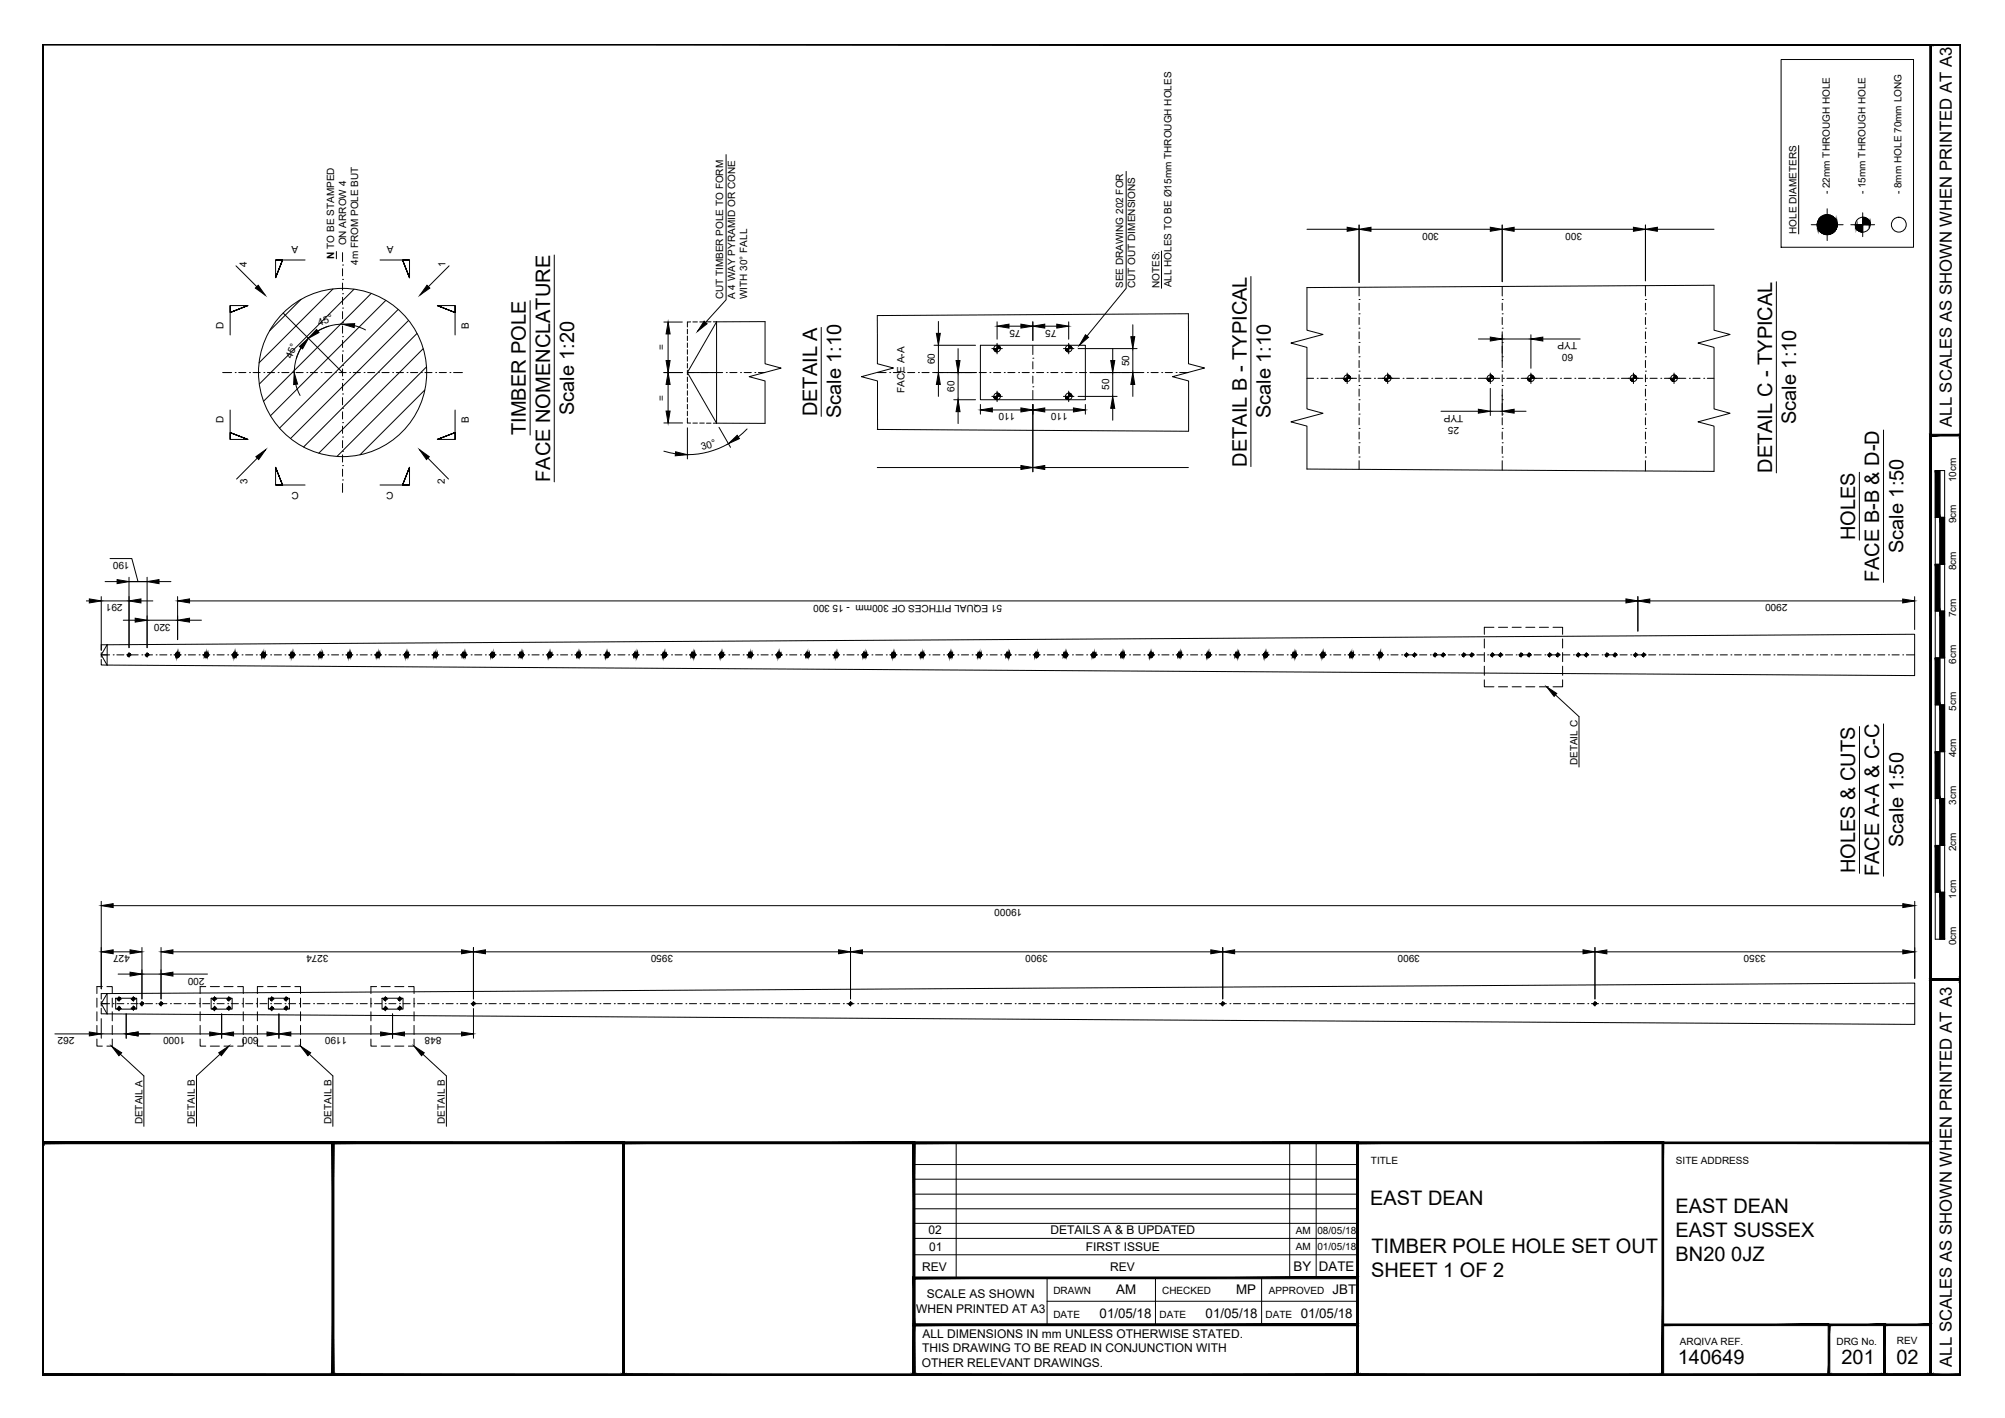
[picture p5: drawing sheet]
<svg xmlns="http://www.w3.org/2000/svg" width="420mm" height="297mm" viewBox="0 0 420 297" stroke-linecap="round" stroke-linejoin="round" font-family="sans-serif">
<defs><g id="words">
<g font-size="4.2">
<text x="120.3" y="87" transform="rotate(-90 120.3 87)">Scale 1:20</text>
<text x="171.2" y="87.2" transform="rotate(-90 171.2 87.2)">DETAIL A</text>
<text x="176.3" y="87.6" transform="rotate(-90 176.3 87.6)">Scale 1:10</text>
<text x="266.3" y="87.6" transform="rotate(-90 266.3 87.6)">Scale 1:10</text>
<text x="376.4" y="88.9" transform="rotate(-90 376.4 88.9)">Scale 1:10</text>
<text x="110.2" y="91.1" transform="rotate(-90 110.2 91.1)">TIMBER POLE</text>
<text x="115.3" y="100.9" transform="rotate(-90 115.3 100.9)">FACE NOMENCLATURE</text>
<text x="261.2" y="97.7" transform="rotate(-90 261.2 97.7)">DETAIL B - TYPICAL</text>
<text x="371.4" y="99.1" transform="rotate(-90 371.4 99.1)">DETAIL C - TYPICAL</text>
<text x="388.8" y="113.2" transform="rotate(-90 388.8 113.2)">HOLES</text>
<text x="398.9" y="115.9" transform="rotate(-90 398.9 115.9)">Scale 1:50</text>
<text x="393.8" y="122" transform="rotate(-90 393.8 122)">FACE B-B &amp; D-D</text>
<text x="398.9" y="177.4" transform="rotate(-90 398.9 177.4)">Scale 1:50</text>
<text x="388.8" y="182.9" transform="rotate(-90 388.8 182.9)">HOLES &amp; CUTS</text>
<text x="393.8" y="183.6" transform="rotate(-90 393.8 183.6)">FACE A-A &amp; C-C</text>
<text x="287.2" y="252.5">EAST DEAN</text>
<text x="351.1" y="254">EAST DEAN</text>
<text x="287.4" y="262.5">TIMBER POLE HOLE SET OUT</text>
<text x="351.1" y="259.1">EAST SUSSEX</text>
<text x="287.3" y="267.5">SHEET 1 OF 2</text>
<text x="351.1" y="264.1">BN20 0JZ</text>
<text x="351.6" y="285.7">140649</text>
<text x="385.9" y="285.7">201</text>
<text x="397.4" y="285.7">02</text>
</g>
<g font-size="3.5">
<text x="409" y="89.4" transform="rotate(-90 409 89.4)">ALL SCALES AS SHOWN WHEN PRINTED AT A3</text>
<text x="409" y="286.3" transform="rotate(-90 409 286.3)">ALL SCALES AS SHOWN WHEN PRINTED AT A3</text>
</g>
<g font-size="2.8">
<text x="271.1" y="266.3">BY</text>
<text x="276.4" y="266.3">DATE</text>
<text x="233.9" y="271.1">AM</text>
<text x="259" y="271.1">MP</text>
<text x="279.3" y="271.1">JBT</text>
<text x="230.4" y="276">01/05/18</text>
<text x="252.7" y="276">01/05/18</text>
<text x="272.6" y="276">01/05/18</text>
</g>
<g font-size="2.5">
<text x="194.5" y="258.6">02</text>
<text x="194.7" y="262">01</text>
<text x="220.1" y="258.6">DETAILS A &amp; B UPDATED</text>
<text x="227.5" y="262">FIRST ISSUE</text>
<text x="193.3" y="266.2">REV</text>
<text x="232.6" y="266.2">REV</text>
<text x="192" y="275">WHEN PRINTED AT A3</text>
<text x="194.2" y="272">SCALE AS SHOWN</text>
<text x="193.3" y="280.3">ALL DIMENSIONS IN mm UNLESS OTHERWISE STATED.</text>
<text x="193.2" y="286.3">OTHER RELEVANT DRAWINGS.</text>
<text x="193.3" y="283.3">THIS DRAWING TO BE READ IN CONJUNCTION WITH</text>
</g>
<g font-size="2.1">
<text x="383.5" y="40.7" transform="rotate(-90 383.5 40.7)">- 22mm THROUGH HOLE</text>
<text x="390.9" y="40.7" transform="rotate(-90 390.9 40.7)">- 15mm THROUGH HOLE</text>
<text x="398.5" y="40.7" transform="rotate(-90 398.5 40.7)">- 8mm HOLE 70mm LONG</text>
<text x="62.5" y="51.6" transform="rotate(-180 62.5 51.6)">A</text>
<text x="72.6" y="51.4" transform="rotate(-90 72.6 51.4)">ON ARROW 4</text>
<text x="82.5" y="51.6" transform="rotate(-180 82.5 51.6)">A</text>
<text x="301.5" y="48.8" transform="rotate(-180 301.5 48.8)">300</text>
<text x="331.5" y="48.8" transform="rotate(-180 331.5 48.8)">300</text>
<text x="376.5" y="49" transform="rotate(-90 376.5 49)">HOLE DIAMETERS</text>
<text x="51.7" y="55.8" transform="rotate(-90 51.7 55.8)">4</text>
<text x="70" y="54.2" transform="rotate(-90 70 54.2)">N TO BE STAMPED</text>
<text x="75.1" y="55.5" transform="rotate(-90 75.1 55.5)">4m FROM POLE BUT</text>
<text x="93.3" y="56" transform="rotate(-90 93.3 56)">1</text>
<text x="151.5" y="62.7" transform="rotate(-90 151.5 62.7)">CUT TIMBER POLE TO FORM</text>
<text x="154.1" y="62.6" transform="rotate(-90 154.1 62.6)">A 4 WAY PYRAMID OR CONE</text>
<text x="156.6" y="62.7" transform="rotate(-90 156.6 62.7)">WITH 30° FALL</text>
<text x="235.4" y="60.3" transform="rotate(-90 235.4 60.3)">SEE DRAWING 202 FOR</text>
<text x="237.9" y="60.3" transform="rotate(-90 237.9 60.3)">CUT OUT DIMENSIONS</text>
<text x="243" y="60.4" transform="rotate(-90 243 60.4)">NOTES:</text>
<text x="245.5" y="60.2" transform="rotate(-90 245.5 60.2)">ALL HOLES TO BE Ø15mm THROUGH HOLES</text>
<text x="46.8" y="68.9" transform="rotate(-90 46.8 68.9)">D</text>
<text x="66.9" y="68.2" transform="rotate(-18 66.9 68.2)">45°</text>
<text x="98.2" y="68.9" transform="rotate(-90 98.2 68.9)">B</text>
<text x="213.9" y="69" transform="rotate(-180 213.9 69)">75</text>
<text x="221.4" y="69" transform="rotate(-180 221.4 69)">75</text>
<text x="330.5" y="71.7" transform="rotate(-180 330.5 71.7)">TYP</text>
<text x="61.2" y="75.3" transform="rotate(-68 61.2 75.3)">45°</text>
<text x="139.3" y="73.3" transform="rotate(-90 139.3 73.3)">=</text>
<text x="195.9" y="76.3" transform="rotate(-90 195.9 76.3)">60</text>
<text x="236.7" y="76.7" transform="rotate(-90 236.7 76.7)">50</text>
<text x="329.6" y="74.2" transform="rotate(-180 329.6 74.2)">60</text>
<text x="139.3" y="83.9" transform="rotate(-90 139.3 83.9)">=</text>
<text x="189.6" y="82.3" transform="rotate(-90 189.6 82.3)">FACE A-A</text>
<text x="200" y="82" transform="rotate(-90 200 82)">60</text>
<text x="232.5" y="81.7" transform="rotate(-90 232.5 81.7)">50</text>
<text x="46.8" y="88.7" transform="rotate(-90 46.8 88.7)">D</text>
<text x="98.2" y="88.6" transform="rotate(-90 98.2 88.6)">B</text>
<text x="212.8" y="86.6" transform="rotate(-180 212.8 86.6)">110</text>
<text x="223.8" y="86.6" transform="rotate(-180 223.8 86.6)">110</text>
<text x="305.8" y="89.3" transform="rotate(-180 305.8 89.3)">25</text>
<text x="306.6" y="86.8" transform="rotate(-180 306.6 86.8)">TYP</text>
<text x="147.1" y="94.3" transform="rotate(-16 147.1 94.3)">30°</text>
<text x="51.9" y="101.3" transform="rotate(-91 51.9 101.3)">3</text>
<text x="93.2" y="101.3" transform="rotate(-90 93.2 101.3)">2</text>
<text x="409.9" y="101" transform="rotate(-90 409.9 101)">10cm</text>
<text x="62.6" y="103" transform="rotate(-180 62.6 103)">C</text>
<text x="82.5" y="103" transform="rotate(-180 82.5 103)">C</text>
<text x="409.9" y="109.6" transform="rotate(-90 409.9 109.6)">9cm</text>
<text x="27.2" y="117.7" transform="rotate(-180 27.2 117.7)">190</text>
<text x="409.9" y="119.5" transform="rotate(-90 409.9 119.5)">8cm</text>
<text x="25.7" y="126.6" transform="rotate(-180 25.7 126.6)">291</text>
<text x="35.8" y="130.6" transform="rotate(-180 35.8 130.6)">320</text>
<text x="210" y="126.7" transform="rotate(-180 210 126.7)">51 EQUAL PITHCES OF 300mm - 15 300</text>
<text x="374.6" y="126.6" transform="rotate(-180 374.6 126.6)">2900</text>
<text x="409.9" y="129.3" transform="rotate(-90 409.9 129.3)">7cm</text>
<text x="409.9" y="139.1" transform="rotate(-90 409.9 139.1)">6cm</text>
<text x="409.9" y="148.9" transform="rotate(-90 409.9 148.9)">5cm</text>
<text x="330.6" y="160.3" transform="rotate(-90 330.6 160.3)">DETAIL C</text>
<text x="409.9" y="158.6" transform="rotate(-90 409.9 158.6)">4cm</text>
<text x="409.9" y="168.6" transform="rotate(-90 409.9 168.6)">3cm</text>
<text x="409.9" y="178.3" transform="rotate(-90 409.9 178.3)">2cm</text>
<text x="214.2" y="190.4" transform="rotate(-180 214.2 190.4)">19000</text>
<text x="409.9" y="188.3" transform="rotate(-90 409.9 188.3)">1cm</text>
<text x="409.9" y="198" transform="rotate(-90 409.9 198)">0cm</text>
<text x="27.2" y="200.1" transform="rotate(-180 27.2 200.1)">427</text>
<text x="68.8" y="200.1" transform="rotate(-180 68.8 200.1)">3274</text>
<text x="141" y="200.1" transform="rotate(-180 141 200.1)">3950</text>
<text x="219.5" y="200.1" transform="rotate(-180 219.5 200.1)">3900</text>
<text x="297.6" y="200.1" transform="rotate(-180 297.6 200.1)">3900</text>
<text x="370.1" y="200.1" transform="rotate(-180 370.1 200.1)">3350</text>
<text x="42.8" y="204.8" transform="rotate(-180 42.8 204.8)">200</text>
<text x="15.6" y="217.3" transform="rotate(-180 15.6 217.3)">262</text>
<text x="38.8" y="217.3" transform="rotate(-180 38.8 217.3)">1000</text>
<text x="54.2" y="217.3" transform="rotate(-180 54.2 217.3)">600</text>
<text x="72.8" y="217.3" transform="rotate(-180 72.8 217.3)">1190</text>
<text x="92.5" y="217.3" transform="rotate(-180 92.5 217.3)">848</text>
<text x="29.9" y="235.5" transform="rotate(-90 29.9 235.5)">DETAIL A</text>
<text x="40.9" y="235.4" transform="rotate(-90 40.9 235.4)">DETAIL B</text>
<text x="69.5" y="235.4" transform="rotate(-90 69.5 235.4)">DETAIL B</text>
<text x="93.2" y="235.4" transform="rotate(-90 93.2 235.4)">DETAIL B</text>
<text x="287.3" y="243.9">TITLE</text>
<text x="351.2" y="243.9">SITE ADDRESS</text>
<text x="271.5" y="261.9">AM</text>
<text x="271.5" y="258.4">AM</text>
<text x="276.1" y="261.9">01/05/18</text>
<text x="276.1" y="258.4">08/05/18</text>
<text x="220.8" y="271.1">DRAWN</text>
<text x="243.5" y="271.1">CHECKED</text>
<text x="265.9" y="271.1">APPROVED</text>
<text x="220.8" y="276">DATE</text>
<text x="243" y="276">DATE</text>
<text x="265.2" y="276">DATE</text>
<text x="352.1" y="281.6">ARQIVA REF.</text>
<text x="384.8" y="281.6">DRG No.</text>
<text x="397.5" y="281.6">REV</text>
</g>
</g></defs>
<!-- layer: TEXT AND DIMENSIONS -->
<g fill="none" stroke="#000" stroke-width=".21">
<path d="M373.2 12.5h27.8v39.3h-27.8zM152.2 32.4v30.4l-4.3 4.7M236 35.9v24.5l-8.2 10M376.9 30.5v18.5M49.5 55.7l4.3 4.3M57.7 54.5h1.5l-1.5 3.7 1.5-3.7-1.5 3.7v-3.7h6.2M70.5 52.7v1.5M71.8 58.5h.1M71.8 55.5h.1M71.8 52.9v1.9M71.8 56.3v1.5M71.8 59.3v1.5"/>
<path d="M79.6 54.5h6.2v3.7l-1.4-3.7 1.4 3.7-1.4-3.7h1.4M94.1 55.7l-4.3 4.3M116.1 53.4v47.5M243.4 52.6v7.8M262.1 57.9v39.8M273.9 48h8.4M284.8 47.1v12.1M287.3 48h25M314.8 47.1v11.9M317.3 48h25M344.8 47.1v11.7M347.3 48h11.9"/>
<path d="M359.2 59.8v9.4l3.3 .9-6.7 1.8 3.4 .9v12.9l3.3 .9-6.7 1.8 3.4 .9v9.4M372.2 59v40.1M46.7 78h1.8M48.2 64v1.5l3.7-1.5-3.7 1.5 3.7-1.5h-3.7v6.2M49.3 78h.1M50 78h1.5M52.3 78h.1M53 78h1.5M55.3 78h.1M56 78h1.5M58.3 78h.1M59 78h1.5"/>
<path d="M59.3 65.6l12.5 12.4M61.3 78h.1M62 78h1.5M63.1 72.8l-1 2.3M63.1 62.7l-6.6 6.6M64.3 78h.1M65 78h1.5M67.3 78h.1M68 78h1.5M68.9 68.3l-2.3 1M69.8 60.5l-15.5 15.5M70.3 78h.1"/>
<path d="M71 78h1.5M71.8 79.5h.1M71.8 76.5h.1M71.8 73.5h.1M71.8 70.5h.1M71.8 67.5h.1M71.8 64.5h.1M71.8 61.5h.1M71.8 62.3v1.5M71.8 65.3v1.5M71.8 68.3v1.5M71.8 71.3v1.5"/>
<path d="M71.8 74.3v1.5M71.8 77.3v1.5M71.8 67.9a10.1 10.1 0 0 0-10.1 10.1M73.3 78h.1M74 78h1.5M74.2 60.6l-19.9 19.9M74.3 68.2l2.3 .9M76.3 78h.1M77 78h1.5M77.8 61.5l-22.6 22.6M79.3 78h.1M80 78h1.5"/>
<path d="M80.8 62.9l-24.1 24.2M82.3 78h.1M83 78h1.5M83.4 64.8l-24.8 24.9M85.3 78h.1M85.6 67.1l-24.7 24.8M86 78h1.5M87.4 69.9l-23.8 23.7M88.3 78h.1M88.7 73l-21.9 21.9M89 78h1.5M89.4 76.9l-18.8 18.7"/>
<path d="M91.3 78h.1M92 78h1.5M94.3 78h.1M95 78h1.9M95.4 64v1.5l-3.8-1.5 3.8 1.5-3.8-1.5h3.8v6.2M111.1 63v28.1M139.1 78h3.9M139.1 67.5h3.9M140 70v5.5M144 78h1.4M146.2 78h.1M146.9 78h1.5"/>
<path d="M149.2 78h.1M149.9 78h1.5M152.2 78h.1M152.9 78h1.5M155.2 78h.1M155.9 78h1.5M158.2 78h.1M158.9 78h1.4M160.3 67.4v8.8l3.4 .9-6.7 1.8 3.3 .9v8.9M172.1 68.6v18.6M183.8 66.1l.1 10.1 3.3 .9-6.7 1.8 3.4 .9v10.2M183.8 78h1.9"/>
<path d="M186.4 78h.1M187.2 78h1.5M189.4 78h.1M190.2 78h1.5M192.5 78h.1M193.2 78h1.5M195.4 78h.1M195.7 78h8.7M195.7 72.3h8.7M196.6 67.3v2.5M196.6 72.3v5.7M198.4 78h.1"/>
<path d="M200.8 73v2.5M200.8 78v5.7M201.5 78h.1M204.4 78h.1M205.2 78h1.5M207.4 78h.1M208.2 78h1.5M208.9 67.4v3.7M210.4 78h.1M211.2 78h1.5M211.4 68.3h2.5M213.5 78h.1"/>
<path d="M214.2 78h1.5M216.4 78h.1M216.4 67.4v3.9M217.2 78h1.5M218.9 68.3h2.6M219.4 78h.1M220.2 78h1.5M222.4 78h.1M223.2 78h1.5M224 67.4v3.7M225.5 78h.1M225.9 73h12.4"/>
<path d="M226.2 78h1.5M228.4 78h.1M228.4 78h11.3M231.4 78h.1M233.2 73v2.5M233.2 78v5M234.4 78h.1M237.4 68v2.5M237.4 73v5M237.4 78h.1M240.4 78h.1M241.2 78h1.5"/>
<path d="M243.4 78h.1M244.2 78h1.5M246.5 78h.1M247.2 78h1.8M249 65.7l.1 10.5 3.3 .9-6.7 1.8 3.4 .9v10.5M273.9 79.2h1.4M273.9 60.2v9l3.3 .9-6.7 1.8 3.4 .9v12.9l3.3 .9-6.7 1.8 3.4 .9v9M276 79.2h.1M276.8 79.2h1.5M279 79.2h.1M279.8 79.2h1.5M282 79.2h.1"/>
<path d="M282.8 79.2h1.5M285 79.2h.1M285.8 79.2h1.5M288 79.2h.1M288.8 79.2h1.5M291 79.2h.1M291.8 79.2h1.5M294 79.2h.1M294.8 79.2h1.5M297 79.2h.1M297.8 79.2h1.5M300 79.2h.1"/>
<path d="M300.8 79.2h1.5M303 79.2h.1M303.8 79.2h1.5M306 79.2h.1M306.8 79.2h1.5M309 79.2h.1M309.8 79.2h1.5M309.8 71h2.5M312 79.2h.1M312.8 79.2h1.5M314.8 70.1v5.5M314.8 71h6"/>
<path d="M315 79.2h.1M315.8 79.2h1.5M318 79.2h.1M318.8 79.2h1.5M320.8 70.1v7.1M321 79.2h.1M321.8 79.2h1.5M323.3 71h7.8M324 79.2h.1M324.8 79.2h1.5M327 79.2h.1M327.8 79.2h1.5"/>
<path d="M330 79.2h.1M330.8 79.2h1.5M333 79.2h.1M333.8 79.2h1.5M336 79.2h.1M336.8 79.2h1.5M339 79.2h.1M339.8 79.2h1.5M342 79.2h.1M342.8 79.2h1.5M345 79.2h.1M345.8 79.2h1.5"/>
<path d="M348 79.2h.1M348.8 79.2h1.5M351 79.2h.1M351.8 79.2h1.5M354 79.2h.1M354.8 79.2h1.5M357 79.2h.1M357.8 79.2h1.4M48.2 85.9v6.2h3.7l-3.7-1.5 3.7 1.5-3.7-1.5v1.5M53.9 96l-4.3 4.4M62 80.5l.9 2.3M71.8 97.5h.1"/>
<path d="M71.8 94.5h.1M71.8 91.5h.1M71.8 88.5h.1M71.8 85.5h.1M71.8 82.5h.1M71.8 80.3v1.5M71.8 83.3v1.5M71.8 86.3v1.5M71.8 89.3v1.5M71.8 92.3v1.5M71.8 95.3v1.5M71.8 98.3v1.5"/>
<path d="M89 81.7l-13.6 13.6M89.7 96l4.3 4.4M95.4 85.9v6.2h-3.8l3.8-1.5-3.8 1.5 3.8-1.5v1.5M139.1 94.5l2.4 .6M139.1 88.6h3.9M140 80.5v5.6M144 89.6v6.5M150.7 89.5l2.4 4.2M152.6 92.9a17.3 17.3 0 0 1-8.6 2.4M156.6 89.9l-1.9 1.6M183.8 97.9h30.1M196.6 80.5v2.5"/>
<path d="M199.9 83.7h4.5M200.8 86.2v2.5M205.5 84.7v2.1M207.9 85.9h6M216.4 84.7v14.1M218.9 97.9h30.1M218.9 85.9h6M225.9 83h8.2M227.4 84.7v2.1M233.2 85.5v2.5M237.4 80.5v2.5M302 86.1h7.8"/>
<path d="M312.3 81.3v5.7M312.3 86.1h2.5M314.8 82.7v4.3M317.3 86.1h2.5M389.6 98.9v14.3M394.7 90.1v31.9M23.1 117h4.5l1.3 4.8M57.7 101.6h1.5l-1.5-3.7 1.5 3.7-1.5-3.7v3.7h6.2M71.8 100.5h.1M71.8 101.3v1.8M79.6 101.6h6.2v-3.7l-1.4 3.7 1.4-3.7-1.4 3.7h1.4M18.1 125.9h.6"/>
<path d="M21.2 125v11.2M21.2 137.2h1.8M21.2 125.9h5.8M22 121.8h2.5M23.7 137.2h.1M24.5 137.2h1.5M25.8 129.9h2.5M26.5 137.2h2.5M26.7 137.2h.1M27 120.9v14.8M27 136.7v1M29.5 125.9h2.5"/>
<path d="M29.7 137.2h.1M30.3 137.2h1.7M30.8 121.8h-3.8h3.8M30.8 120.9v14.8M30.8 136.7v1M30.8 129.9h6.4M32.7 137.2h.1M33.3 121.8h2.5M33.5 137.2h1.5M35.7 137.2h.1M36.5 137.2h1.5M37.2 125v9"/>
<path d="M37.2 136.5v1.4M38.7 137.2h.1M39.5 137.2h1.5M39.7 125.9h301M39.7 129.9h2.5M41.7 137.2h.1M42.5 137.2h1.5M43.2 136.5v1.4M44.7 137.2h.1M45.5 137.2h1.5M47.7 137.2h.1M48.5 137.2h1.5"/>
<path d="M49.2 136.5v1.4M50.7 137.2h.1M51.5 137.2h1.5M53.7 137.2h.1M54.5 137.2h1.5M55.2 136.5v1.4M56.7 137.2h.1M57.5 137.2h1.5M59.7 137.2h.1M60.5 137.2h1.5M61.2 136.5v1.4M62.7 137.2h.1"/>
<path d="M63.5 137.2h1.5M65.7 137.2h.1M66.5 137.2h1.5M67.2 136.5v1.4M68.7 137.2h.1M69.5 137.2h1.5M71.7 137.2h.1M72.5 137.2h1.5M73.2 136.5v1.4M74.7 137.2h.1M75.5 137.2h1.5M77.7 137.2h.1"/>
<path d="M78.5 137.2h1.5M79.2 136.5v1.4M80.7 137.2h.1M81.5 137.2h1.5M83.7 137.2h.1M84.5 137.2h1.5M85.2 136.5v1.4M86.7 137.2h.1M87.5 137.2h1.5M89.7 137.2h.1M90.5 137.2h1.5M91.2 136.5v1.4"/>
<path d="M92.7 137.2h.1M93.5 137.2h1.5M95.7 137.2h.1M96.5 137.2h1.5M97.2 136.5v1.4M98.7 137.2h.1M99.5 137.2h1.5M101.7 137.2h.1M102.5 137.2h1.5M103.2 136.5v1.4M104.7 137.2h.1M105.5 137.2h1.5"/>
<path d="M107.7 137.2h.1M108.5 137.2h1.5M109.2 136.5v1.4M110.7 137.2h.1M111.5 137.2h1.5M113.7 137.2h.1M114.5 137.2h1.5M115.2 136.5v1.4M116.7 137.2h.1M117.5 137.2h1.5M119.7 137.2h.1M120.5 137.2h1.5"/>
<path d="M121.2 136.5v1.4M122.7 137.2h.1M123.5 137.2h1.5M125.7 137.2h.1M126.5 137.2h1.5M127.2 136.5v1.4M128.7 137.2h.1M129.5 137.2h1.5M131.7 137.2h.1M132.5 137.2h1.5M133.2 136.5v1.4M134.7 137.2h.1"/>
<path d="M135.5 137.2h1.5M137.7 137.2h.1M138.5 137.2h1.5M139.2 136.5v1.4M140.7 137.2h.1M141.5 137.2h1.5M143.7 137.2h.1M144.5 137.2h1.5M145.2 136.5v1.4M146.7 137.2h.1M147.5 137.2h1.5M149.7 137.2h.1"/>
<path d="M150.5 137.2h1.5M151.2 136.5v1.4M152.7 137.2h.1M153.5 137.2h1.5M155.7 137.2h.1M156.5 137.2h1.5M157.2 136.5v1.4M158.7 137.2h.1M159.5 137.2h1.5M161.7 137.2h.1M162.5 137.2h1.5M163.2 136.5v1.4"/>
<path d="M164.7 137.2h.1M165.5 137.2h1.5M167.7 137.2h.1M168.5 137.2h1.5M169.2 136.5v1.4M170.7 137.2h.1M171.5 137.2h1.5M173.7 137.2h.1M174.5 137.2h1.5M175.2 136.5v1.4M176.7 137.2h.1M177.5 137.2h1.5"/>
<path d="M179.7 137.2h.1M180.5 137.2h1.5M181.2 136.5v1.4M182.7 137.2h.1M183.5 137.2h1.5M185.7 137.2h.1M186.5 137.2h1.5M187.2 136.5v1.4M188.7 137.2h.1M189.5 137.2h1.5M191.7 137.2h.1M192.5 137.2h1.5"/>
<path d="M193.2 136.5v1.4M194.7 137.2h.1M195.5 137.2h1.5M197.7 137.2h.1M198.5 137.2h1.5M199.2 136.5v1.4M200.7 137.2h.1M201.5 137.2h1.5M203.7 137.2h.1M204.5 137.2h1.5M205.2 136.5v1.4M206.7 137.2h.1"/>
<path d="M207.5 137.2h1.5M209.7 137.2h.1M210.5 137.2h1.5M211.2 136.5v1.4M212.7 137.2h.1M213.5 137.2h1.5M215.7 137.2h.1M216.5 137.2h1.5M217.2 136.5v1.4M218.7 137.2h.1M219.5 137.2h1.5M221.7 137.2h.1"/>
<path d="M222.5 137.2h1.5M223.2 136.5v1.4M224.7 137.2h.1M225.5 137.2h1.5M227.7 137.2h.1M228.5 137.2h1.5M229.2 136.5v1.4M230.7 137.2h.1M231.5 137.2h1.5M233.7 137.2h.1M234.5 137.2h1.5M235.2 136.5v1.4"/>
<path d="M236.7 137.2h.1M237.5 137.2h1.5M239.7 137.2h.1M240.5 137.2h1.5M241.2 136.5v1.4M242.7 137.2h.1M243.5 137.2h1.5M245.7 137.2h.1M246.5 137.2h1.5M247.2 136.5v1.4M248.7 137.2h.1M249.5 137.2h1.5"/>
<path d="M251.7 137.2h.1M252.5 137.2h1.5M253.2 136.5v1.4M254.7 137.2h.1M255.5 137.2h1.5M257.7 137.2h.1M258.5 137.2h1.5M259.2 136.5v1.4M260.7 137.2h.1M261.5 137.2h1.5M263.7 137.2h.1M264.5 137.2h1.5"/>
<path d="M265.2 136.5v1.4M266.7 137.2h.1M267.5 137.2h1.5M269.7 137.2h.1M270.5 137.2h1.5M271.2 136.5v1.4M272.7 137.2h.1M273.5 137.2h1.5M275.7 137.2h.1M276.5 137.2h1.5M277.2 136.5v1.4M278.7 137.2h.1"/>
<path d="M279.5 137.2h1.5M281.7 137.2h.1M282.5 137.2h1.5M283.2 136.5v1.4M284.7 137.2h.1M285.5 137.2h1.5M287.7 137.2h.1M288.5 137.2h1.5M289.2 136.5v1.4M290.7 137.2h.1M291.5 137.2h1.5M293.7 137.2h.1"/>
<path d="M294.2 137.2h2.7M294.7 136.7v1M296.4 136.7v1M296.7 137.2h.1M297.5 137.2h1.5M299.7 137.2h.1M300.2 137.2h2.7M300.7 136.7v1M302.4 136.7v1M302.7 137.2h.1M303.5 137.2h1.5M305.7 137.2h.1"/>
<path d="M306.2 137.2h2.7M306.7 136.7v1M308.4 136.7v1M308.7 137.2h.1M309.5 137.2h1.5M311.1 133.8v1.9M311.1 136.7v1.9M311.1 139.6v1.9M311.7 137.2h.1M312.2 137.2h2.7M312.7 136.7v1M313.1 131.4h-2v1.5"/>
<path d="M314 131.4h1.9M314.4 136.7v1M314.7 137.2h.1M315.5 137.2h1.5M316.9 131.4h1.9M317.7 137.2h.1M318.2 137.2h2.7M318.7 136.7v1M319.7 131.4h1.9M320.4 136.7v1M320.7 137.2h.1M321.5 137.2h1.5"/>
<path d="M322.6 131.4h1.9M323.7 137.2h.1M324.2 137.2h2.7M324.7 136.7v1M325.4 131.4h2.1v1.5M326.4 136.7v1M326.7 137.2h.1M327.5 133.8v1.9M327.5 136.7v1.9M327.5 139.6v1.9M327.5 137.2h1.5M329.7 137.2h.1"/>
<path d="M330.2 137.2h2.7M330.7 136.7v1M332.4 136.7v1M332.7 137.2h.1M333.5 137.2h1.5M335.7 137.2h.1M336.2 137.2h2.7M336.7 136.7v1M338.4 136.7v1M338.7 137.2h.1M339.5 137.2h1.5M341.7 137.2h.1"/>
<path d="M342.2 137.2h2.7M342.7 136.7v1M343.2 125v7.2M344.4 136.7v1M344.7 137.2h.1M345.5 137.2h1.5M345.7 125.9h53M347.7 137.2h.1M348.5 137.2h1.5M350.7 137.2h.1M351.5 137.2h1.5M353.7 137.2h.1"/>
<path d="M354.5 137.2h1.5M356.7 137.2h.1M357.5 137.2h1.5M359.7 137.2h.1M360.5 137.2h1.5M362.7 137.2h.1M363.5 137.2h1.5M365.7 137.2h.1M366.5 137.2h1.5M368.7 137.2h.1M369.5 137.2h1.5M371.7 137.2h.1"/>
<path d="M372.5 137.2h1.5M374.7 137.2h.1M375.5 137.2h1.5M377.7 137.2h.1M378.5 137.2h1.5M380.7 137.2h.1M381.5 137.2h1.5M383.7 137.2h.1M384.5 137.2h1.5M386.7 137.2h.1M387.5 137.2h1.5M389.7 137.2h.1"/>
<path d="M390.5 137.2h1.5M392.7 137.2h.1M393.5 137.2h1.5M395.7 137.2h.1M396.5 137.2h1.5M398.7 137.2h.1M399.5 137.2h1.7M401.2 125v6.9M311.1 142.4v1.5h2M314 143.9h1.9M316.9 143.9h1.9M319.7 143.9h1.9"/>
<path d="M322.6 143.9h1.9M326 145.6l4.9 4.5v10.6M327.5 142.4v1.5h-2.1M389.7 152.2v30.7M394.7 151.6v32M21.2 188.8v18.3M23.7 199.4h3.5M23.7 189.7h375M29.7 198.5v10.8M33.7 198.5v10.8M36.2 199.4h60.5M99.2 198.5v10.8"/>
<path d="M101.7 199.4h74M178.2 198.5v10.8M180.7 199.4h73M256.2 198.5v10.8M258.7 199.4h73M334.2 198.5v10.8M336.7 199.4h62M401.2 188.8v16.1M11.5 216.6h7.2M20.3 217.7v1.4h1.1M20.3 209.1v1.9M20.3 211.9v1.9"/>
<path d="M20.3 214.8v1.9M21.2 210.2h1.8M21.2 216.6h5.2M21.2 213.4v4.1M21.4 206.7h-1.1v1.4M22.4 206.7h1.1v1.4M23.5 217.7v1.4h-1.1M23.5 209.1v1.9M23.5 211.9v1.9M23.5 214.8v1.9M23.7 210.2h.1M24.2 209.1h4.4v2.3h-4.4z"/>
<path d="M24.5 209.3h.9M24.5 211.3h.9M24.5 210.2h1.5M24.8 204h2.4M24.9 208.7v1.1M24.9 210.8v1M26.4 212.4v5.1M26.7 210.2h.1M27.4 211.2h1.1M27.4 209.3h1.1M27.5 210.2h1.5M27.9 208.7v1.1"/>
<path d="M27.9 210.7v1M28.9 216.6h15M29.2 210.2h1.1M29.7 210.2h.1M29.7 209.8v1M29.7 204h4M30.5 210.2h1.5M32.7 210.2h.1M33.2 210.2h1.8M33.7 209.8v1M35.7 210.2h.1M36.2 204h7.3"/>
<path d="M36.5 210.2h1.5M38.7 210.2h.1M39.5 210.2h1.5M41.7 210.2h.1M41.9 217.7v1.4h1.2M41.9 209.1v1.9M41.9 211.9v1.9M41.9 214.8v1.9M42.5 210.2h1.5M43.1 206.7h-1.2v1.4M44.1 206.7h1.9M44.1 219.1h1.9"/>
<path d="M44.2 209.1h4.4v2.3h-4.4zM44.5 209.3h1M44.5 211.3h1M44.7 210.2h.1M44.9 208.7v1.1M44.9 210.8v1M45.5 210.2h1.5M46.4 212.4v5.1M46.9 206.7h1.9M46.9 219.1h1.9M47.4 211.2h1.1M47.4 209.3h1.1"/>
<path d="M47.7 210.2h.1M47.9 208.7v1.1M47.9 210.7v1M48.5 210.2h1.5M48.9 216.6h7.1M49.8 206.7h1.2v1.4M50.7 210.2h.1M51 217.7v1.4h-1.2M51 209.1v1.9M51 211.9v1.9M51 214.8v1.9M51.5 210.2h1.5"/>
<path d="M53.7 210.2h.1M53.9 217.7v1.4h1.2M53.9 209.1v1.9M53.9 211.9v1.9M53.9 214.8v1.9M54.5 210.2h1.5M55.1 206.7h-1.2v1.4M56.1 206.7h1.9M56.1 219.1h1.9M56.2 209.1h4.4v2.3h-4.4zM56.5 209.3h1M56.5 211.3h1"/>
<path d="M56.7 210.2h.1M56.9 208.7v1.1M56.9 210.8v1M57.5 210.2h1.5M58.4 212.4v5.1M58.9 206.7h1.9M58.9 219.1h1.9M59.5 211.2h1M59.5 209.3h1M59.7 210.2h.1M60 208.7v1.1M60 210.7v1"/>
<path d="M60.5 210.2h1.5M60.9 216.6h18.9M61.8 206.7h1.2v1.4M62.7 210.2h.1M63 217.7v1.4h-1.2M63 209.1v1.9M63 211.9v1.9M63 214.8v1.9M63.5 210.2h1.5M65.7 210.2h.1M66.5 210.2h1.5M68.7 210.2h.1"/>
<path d="M69.5 210.2h1.5M71.7 210.2h.1M72.5 210.2h1.5M74.7 210.2h.1M75.5 210.2h1.5M77.7 210.2h.1M77.7 217.7v1.4h1.2M77.7 209.1v1.9M77.7 211.9v1.9M77.7 214.8v1.9M78.5 210.2h1.5M78.9 206.7h-1.2v1.4"/>
<path d="M79.9 206.7h1.9M79.9 219.1h1.9M80.1 209.1h4.4v2.3h-4.4zM80.2 209.3h1.1M80.2 211.3h1.1M80.7 210.2h.1M80.8 208.7v1.1M80.8 210.8v1M81.5 210.2h1.5M82.3 212.4v5.1M82.7 206.7h1.9M82.7 219.1h1.9"/>
<path d="M83.3 211.2h1M83.3 209.3h1M83.7 210.2h.1M83.8 208.7v1.1M83.8 210.7v1M84.5 210.2h1.5M84.8 216.6h11.9M85.6 206.7h1.2v1.4M86.7 210.2h.1M86.8 217.7v1.4h-1.2M86.8 209.1v1.9M86.8 211.9v1.9"/>
<path d="M86.8 214.8v1.9M87.5 210.2h1.5M89.7 210.2h.1M90.5 210.2h1.5M92.7 210.2h.1M93.5 210.2h1.5M95.7 210.2h.1M96.5 210.2h1.5M98.7 210.2h.1M98.7 210.2h2.3M99.2 209.8v1M99.2 211.3v6.2"/>
<path d="M101.7 210.2h.1M102.5 210.2h1.5M104.7 210.2h.1M105.5 210.2h1.5M107.7 210.2h.1M108.5 210.2h1.5M110.7 210.2h.1M111.5 210.2h1.5M113.7 210.2h.1M114.5 210.2h1.5M116.7 210.2h.1M117.5 210.2h1.5"/>
<path d="M119.7 210.2h.1M120.5 210.2h1.5M122.7 210.2h.1M123.5 210.2h1.5M125.7 210.2h.1M126.5 210.2h1.5M128.7 210.2h.1M129.5 210.2h1.5M131.7 210.2h.1M132.5 210.2h1.5M134.7 210.2h.1M135.5 210.2h1.5"/>
<path d="M137.7 210.2h.1M138.5 210.2h1.5M140.7 210.2h.1M141.5 210.2h1.5M143.7 210.2h.1M144.5 210.2h1.5M146.7 210.2h.1M147.5 210.2h1.5M149.7 210.2h.1M150.5 210.2h1.5M152.7 210.2h.1M153.5 210.2h1.5"/>
<path d="M155.7 210.2h.1M156.5 210.2h1.5M158.7 210.2h.1M159.5 210.2h1.5M161.7 210.2h.1M162.5 210.2h1.5M164.7 210.2h.1M165.5 210.2h1.5M167.7 210.2h.1M168.5 210.2h1.5M170.7 210.2h.1M171.5 210.2h1.5"/>
<path d="M173.7 210.2h.1M174.5 210.2h1.5M176.7 210.2h.1M177.5 210.2h1.5M178.2 209.8v1M179.7 210.2h.1M180.5 210.2h1.5M182.7 210.2h.1M183.5 210.2h1.5M185.7 210.2h.1M186.5 210.2h1.5M188.7 210.2h.1"/>
<path d="M189.5 210.2h1.5M191.7 210.2h.1M192.5 210.2h1.5M194.7 210.2h.1M195.5 210.2h1.5M197.7 210.2h.1M198.5 210.2h1.5M200.7 210.2h.1M201.5 210.2h1.5M203.7 210.2h.1M204.5 210.2h1.5M206.7 210.2h.1"/>
<path d="M207.5 210.2h1.5M209.7 210.2h.1M210.5 210.2h1.5M212.7 210.2h.1M213.5 210.2h1.5M215.7 210.2h.1M216.5 210.2h1.5M218.7 210.2h.1M219.5 210.2h1.5M221.7 210.2h.1M222.5 210.2h1.5M224.7 210.2h.1"/>
<path d="M225.5 210.2h1.5M227.7 210.2h.1M228.5 210.2h1.5M230.7 210.2h.1M231.5 210.2h1.5M233.7 210.2h.1M234.5 210.2h1.5M236.7 210.2h.1M237.5 210.2h1.5M239.7 210.2h.1M240.5 210.2h1.5M242.7 210.2h.1"/>
<path d="M243.5 210.2h1.5M245.7 210.2h.1M246.5 210.2h1.5M248.7 210.2h.1M249.5 210.2h1.5M251.7 210.2h.1M252.5 210.2h1.5M254.7 210.2h.1M255.5 210.2h1.5M256.2 209.8v1M257.7 210.2h.1M258.5 210.2h1.5"/>
<path d="M260.7 210.2h.1M261.5 210.2h1.5M263.7 210.2h.1M264.5 210.2h1.5M266.7 210.2h.1M267.5 210.2h1.5M269.7 210.2h.1M270.5 210.2h1.5M272.7 210.2h.1M273.5 210.2h1.5M275.7 210.2h.1M276.5 210.2h1.5"/>
<path d="M278.7 210.2h.1M279.5 210.2h1.5M281.7 210.2h.1M282.5 210.2h1.5M284.7 210.2h.1M285.5 210.2h1.5M287.7 210.2h.1M288.5 210.2h1.5M290.7 210.2h.1M291.5 210.2h1.5M293.7 210.2h.1M294.5 210.2h1.5"/>
<path d="M296.7 210.2h.1M297.5 210.2h1.5M299.7 210.2h.1M300.5 210.2h1.5M302.7 210.2h.1M303.5 210.2h1.5M305.7 210.2h.1M306.5 210.2h1.5M308.7 210.2h.1M309.5 210.2h1.5M311.7 210.2h.1M312.5 210.2h1.5"/>
<path d="M314.7 210.2h.1M315.5 210.2h1.5M317.7 210.2h.1M318.5 210.2h1.5M320.7 210.2h.1M321.5 210.2h1.5M323.7 210.2h.1M324.5 210.2h1.5M326.7 210.2h.1M327.5 210.2h1.5M329.7 210.2h.1M330.5 210.2h1.5"/>
<path d="M332.7 210.2h.1M333.5 210.2h1.5M334.2 209.8v1M335.7 210.2h.1M336.5 210.2h1.5M338.7 210.2h.1M339.5 210.2h1.5M341.7 210.2h.1M342.5 210.2h1.5M344.7 210.2h.1M345.5 210.2h1.5M347.7 210.2h.1"/>
<path d="M348.5 210.2h1.5M350.7 210.2h.1M351.5 210.2h1.5M353.7 210.2h.1M354.5 210.2h1.5M356.7 210.2h.1M357.5 210.2h1.5M359.7 210.2h.1M360.5 210.2h1.5M362.7 210.2h.1M363.5 210.2h1.5M365.7 210.2h.1"/>
<path d="M366.5 210.2h1.5M368.7 210.2h.1M369.5 210.2h1.5M371.7 210.2h.1M372.5 210.2h1.5M374.7 210.2h.1M375.5 210.2h1.5M377.7 210.2h.1M378.5 210.2h1.5M380.7 210.2h.1M381.5 210.2h1.5M383.7 210.2h.1"/>
<path d="M384.5 210.2h1.5M386.7 210.2h.1M387.5 210.2h1.5M389.7 210.2h.1M390.5 210.2h1.5M392.7 210.2h.1M393.5 210.2h1.5M395.7 210.2h.1M396.5 210.2h1.5M398.7 210.2h.1M399.5 210.2h1.7M25.2 220.8l4.9 4.6v10.5"/>
<path d="M46.1 220.8l-4.9 4.6v10.5M64.8 220.8l5 4.6v10.5M88.6 220.8l4.9 4.6v10.5"/>
<circle cx="71.8" cy="78" r="17.6"/>
<circle cx="27" cy="137.2" r=".31"/>
<circle cx="30.8" cy="137.2" r=".31"/>
<circle cx="37.2" cy="137.2" r=".41"/>
<circle cx="43.2" cy="137.2" r=".41"/>
<circle cx="49.2" cy="137.2" r=".41"/>
<circle cx="55.2" cy="137.2" r=".41"/>
<circle cx="61.2" cy="137.2" r=".41"/>
<circle cx="67.2" cy="137.2" r=".41"/>
<circle cx="73.2" cy="137.2" r=".41"/>
<circle cx="79.2" cy="137.2" r=".41"/>
<circle cx="85.2" cy="137.2" r=".41"/>
<circle cx="91.2" cy="137.2" r=".41"/>
<circle cx="97.2" cy="137.2" r=".41"/>
<circle cx="103.2" cy="137.2" r=".41"/>
<circle cx="109.2" cy="137.2" r=".41"/>
<circle cx="115.2" cy="137.2" r=".41"/>
<circle cx="121.2" cy="137.2" r=".41"/>
<circle cx="127.2" cy="137.2" r=".41"/>
<circle cx="133.2" cy="137.2" r=".41"/>
<circle cx="139.2" cy="137.2" r=".41"/>
<circle cx="145.2" cy="137.2" r=".41"/>
<circle cx="151.2" cy="137.2" r=".41"/>
<circle cx="157.2" cy="137.2" r=".41"/>
<circle cx="163.2" cy="137.2" r=".41"/>
<circle cx="169.2" cy="137.2" r=".41"/>
<circle cx="175.2" cy="137.2" r=".41"/>
<circle cx="181.2" cy="137.2" r=".41"/>
<circle cx="187.2" cy="137.2" r=".41"/>
<circle cx="193.2" cy="137.2" r=".41"/>
<circle cx="199.2" cy="137.2" r=".41"/>
<circle cx="205.2" cy="137.2" r=".41"/>
<circle cx="211.2" cy="137.2" r=".41"/>
<circle cx="217.2" cy="137.2" r=".41"/>
<circle cx="223.2" cy="137.2" r=".41"/>
<circle cx="229.2" cy="137.2" r=".41"/>
<circle cx="235.2" cy="137.2" r=".41"/>
<circle cx="241.2" cy="137.2" r=".41"/>
<circle cx="247.2" cy="137.2" r=".41"/>
<circle cx="253.2" cy="137.2" r=".41"/>
<circle cx="259.2" cy="137.2" r=".41"/>
<circle cx="265.2" cy="137.2" r=".41"/>
<circle cx="271.2" cy="137.2" r=".41"/>
<circle cx="277.2" cy="137.2" r=".41"/>
<circle cx="283.2" cy="137.2" r=".41"/>
<circle cx="289.2" cy="137.2" r=".41"/>
<circle cx="294.7" cy="137.2" r=".31"/>
<circle cx="296.4" cy="137.2" r=".31"/>
<circle cx="300.7" cy="137.2" r=".31"/>
<circle cx="302.4" cy="137.2" r=".31"/>
<circle cx="306.7" cy="137.2" r=".31"/>
<circle cx="308.4" cy="137.2" r=".31"/>
<circle cx="312.7" cy="137.2" r=".31"/>
<circle cx="314.4" cy="137.2" r=".31"/>
<circle cx="318.7" cy="137.2" r=".31"/>
<circle cx="320.4" cy="137.2" r=".31"/>
<circle cx="324.7" cy="137.2" r=".31"/>
<circle cx="326.4" cy="137.2" r=".31"/>
<circle cx="330.7" cy="137.2" r=".31"/>
<circle cx="332.4" cy="137.2" r=".31"/>
<circle cx="336.7" cy="137.2" r=".31"/>
<circle cx="338.5" cy="137.2" r=".31"/>
<circle cx="342.7" cy="137.2" r=".31"/>
<circle cx="344.4" cy="137.2" r=".31"/>
<circle cx="25" cy="209.2" r=".31"/>
<circle cx="25" cy="211.3" r=".31"/>
<circle cx="28" cy="211.2" r=".31"/>
<circle cx="28" cy="209.2" r=".31"/>
<circle cx="29.8" cy="210.2" r=".31"/>
<circle cx="33.8" cy="210.2" r=".31"/>
<circle cx="45" cy="209.2" r=".31"/>
<circle cx="45" cy="211.3" r=".31"/>
<circle cx="48" cy="211.2" r=".31"/>
<circle cx="48" cy="209.2" r=".31"/>
<circle cx="57" cy="211.3" r=".31"/>
<circle cx="57" cy="209.2" r=".31"/>
<circle cx="60" cy="211.2" r=".31"/>
<circle cx="60" cy="209.2" r=".31"/>
<circle cx="80.8" cy="211.3" r=".31"/>
<circle cx="80.8" cy="209.2" r=".31"/>
<circle cx="83.8" cy="209.2" r=".31"/>
<circle cx="83.8" cy="211.2" r=".31"/>
<circle cx="99.2" cy="210.2" r=".31"/>
<circle cx="178.2" cy="210.2" r=".31"/>
<circle cx="256.2" cy="210.2" r=".31"/>
<circle cx="334.2" cy="210.2" r=".31"/>
</g>
<!-- layer: MEDIUM THICKNESS -->
<g fill="none" stroke="#000" stroke-width=".21">
<path d="M359.2 59.8l-85.3 .4M379.5 47.1h6.7M382.9 43.7v6.7M387.8 47.1h5M390.3 44.6v5M144 78h6.2M150.2 67.4l-6.2 10.6 6.2 10.6M150.2 67.4v21.2M160.3 67.4h-10.1M207.8 73h2.2M208.9 71.9v2.2M222.8 73h2.3"/>
<path d="M224 71.9v2.2M249 65.7l-65.2 .4M281.2 79.2h2.2M282.3 78.1v2.2M289.7 79.2h2.2M290.8 78.1v2.2M311.2 79.2h2.2M312.3 78.1v2.2M319.7 79.2h2.2M320.8 78.1v2.2M341.2 79.2h2.2M342.3 78.1v2.2"/>
<path d="M349.7 79.2h2.2M350.8 78.1v2.2M150.2 88.6l10.1 .1M183.8 90l65.2 .3M207.8 83h2.2M208.9 81.9v2.2M222.8 83h2.3M224 81.9v2.2M273.9 98.3l85.3 .4M21.2 137.2h1.2M22.4 135.1l378.8-2.2v8.6l-378.8-2.2-1.2-2.1zM22.5 135.1l-.1 4.2"/>
<path d="M21.2 210.2h1.2M22.4 208.1l378.8-2.2v8.7l-378.8-2.2M22.4 208.1l-1.2 2.1 1.2 2.2M22.4 208.1v4.3"/>
<circle cx="382.9" cy="47.1" r="2.09"/>
<circle cx="390.4" cy="47.1" r="1.56"/>
<circle cx="397.9" cy="47.1" r="1.56"/>
<circle cx="209" cy="73" r=".69"/>
<circle cx="224" cy="73" r=".69"/>
<circle cx="282.3" cy="79.2" r=".69"/>
<circle cx="290.8" cy="79.2" r=".69"/>
<circle cx="312.3" cy="79.2" r=".69"/>
<circle cx="320.8" cy="79.2" r=".69"/>
<circle cx="342.3" cy="79.2" r=".69"/>
<circle cx="350.8" cy="79.2" r=".69"/>
<circle cx="209" cy="83" r=".69"/>
<circle cx="224" cy="83" r=".69"/>
</g>
<!-- layer: TEXT AND DIMENSIONS -->
<g fill="#000" stroke="#000" stroke-width=".21">
<path d="M54.1 59.8l1.5 2-2.1-1.5zM282.3 47.6l2.5 .4-2.5 .5zM284.8 48l2.5-.4v.9zM312.3 47.6l2.5 .4-2.5 .5zM314.8 48l2.5-.4v.9zM342.3 47.6l2.5 .4-2.5 .5zM344.8 48l2.5-.4v.9zM62.7 72.6l1.9-1.7-1.2 2.2zM66.3 69l.6 .7-2.3 1.2zM71.8 67.9l2.5-.1-.1 .8zM89.5 59.8l.6 .5-2.1 1.5zM139.6 75.5h.8l-.4 2.5z"/>
<path d="M140 67.5l.4 2.5h-.8zM147.6 67.3l.6 .5-2 1.6zM196.2 69.8h.8l-.4 2.5zM200.3 75.5h.9l-.4 2.5zM208.9 68.3l2.5-.4v.8zM213.9 67.9l2.5 .4-2.5 .4zM216.4 68.3l2.5-.4v.8zM221.5 67.9l2.5 .4-2.5 .4zM227.5 70.1l.6 .6-1.9 1.6zM232.8 75.5h.8l-.4 2.5zM237 70.5h.8l-.4 2.5zM312.3 70.6l2.5 .4-2.5 .4z"/>
<path d="M320.8 71l2.5-.4v.8zM53.6 95.7l2.1-1.5-1.5 2.1zM61.6 78l.8 2.5-.9 .1zM87.9 94.2l2.1 1.5-.6 .6zM139.6 86.1h.8l-.4 2.5zM140 78l.4 2.5h-.8zM141.6 94.6l2.4 .7-2.5 .2zM152.6 92.9l1.9-1.7 .4 .7zM196.6 78l.4 2.5h-.8zM200.8 83.7l.4 2.5h-.9zM205.5 85.9l2.4-.5v.9zM213.9 97.5l2.5 .4-2.5 .4z"/>
<path d="M213.9 85.4l2.5 .5-2.5 .4zM216.4 97.9l2.5-.4v.8zM216.4 85.9l2.5-.5v.9zM224.9 85.4l2.5 .5-2.5 .4zM233.2 83l.4 2.5h-.8zM237.4 78l.4 2.5h-.8zM309.8 85.7l2.5 .4-2.5 .5zM314.8 86.1l2.5-.4v.9zM18.7 125.5l2.5 .4-2.5 .4zM24.5 121.4l2.5 .4-2.5 .5zM28.3 129.5l2.5 .4-2.5 .4zM27 125.9l2.5-.4v.8z"/>
<path d="M30.8 121.8l2.5-.4v.9zM36.8 137.2v.1zM37.6 137.1v.1zM37.2 125.9l2.5-.4v.8zM37.2 129.9l2.5-.4v.8zM42.8 137.2v.1zM43.6 137.1v.1zM48.8 137.2v.1zM49.6 137.1v.1zM54.8 137.2v.1zM55.6 137.1v.1zM60.8 137.2v.1z"/>
<path d="M61.6 137.1v.1zM66.8 137.2v.1zM67.6 137.1v.1zM72.8 137.2v.1zM73.6 137.1v.1zM78.8 137.2v.1zM79.6 137.1v.1zM84.8 137.2v.1zM85.6 137.1v.1zM90.8 137.2v.1zM91.6 137.1v.1zM96.8 137.2v.1z"/>
<path d="M97.6 137.1v.1zM102.8 137.2v.1zM103.6 137.1v.1zM108.8 137.2v.1zM109.6 137.1v.1zM114.8 137.2v.1zM115.6 137.1v.1zM120.8 137.2v.1zM121.6 137.1v.1zM126.8 137.2v.1zM127.6 137.1v.1zM132.8 137.2v.1z"/>
<path d="M133.6 137.1v.1zM138.8 137.2v.1zM139.6 137.1v.1zM144.8 137.2v.1zM145.6 137.1v.1zM150.8 137.2v.1zM151.6 137.1v.1zM156.8 137.2v.1zM157.6 137.1v.1zM162.8 137.2v.1zM163.6 137.1v.1zM168.8 137.2v.1z"/>
<path d="M169.6 137.1v.1zM174.8 137.2v.1zM175.6 137.1v.1zM180.8 137.2v.1zM181.6 137.1v.1zM186.8 137.2v.1zM187.6 137.1v.1zM192.8 137.2v.1zM193.6 137.1v.1zM198.8 137.2v.1zM199.6 137.1v.1zM204.8 137.2v.1z"/>
<path d="M205.6 137.1v.1zM210.8 137.2v.1zM211.6 137.1v.1zM216.8 137.2v.1zM217.6 137.1v.1zM222.8 137.2v.1zM223.6 137.1v.1zM228.8 137.2v.1zM229.6 137.1v.1zM234.8 137.2v.1zM235.6 137.1v.1zM240.8 137.2v.1z"/>
<path d="M241.6 137.1v.1zM246.8 137.2v.1zM247.6 137.1v.1zM252.8 137.2v.1zM253.6 137.1v.1zM258.8 137.2v.1zM259.6 137.1v.1zM264.8 137.2v.1zM265.6 137.1v.1zM270.8 137.2v.1zM271.6 137.1v.1zM276.8 137.2v.1z"/>
<path d="M277.6 137.1v.1zM282.8 137.2v.1zM283.6 137.1v.1zM288.8 137.2v.1zM289.6 137.1v.1zM340.7 125.5l2.5 .4-2.5 .4zM343.2 125.9l2.5-.4v.8zM398.7 125.5l2.5 .4-2.5 .4zM324.1 143.9l2.1 1.4-.5 .6zM21.2 199.4l2.5-.4v.8zM21.2 189.7l2.5-.4v.8zM27.2 199l2.5 .4-2.5 .4z"/>
<path d="M33.7 199.4l2.5-.4v.8zM96.7 199l2.5 .4-2.5 .4zM99.2 199.4l2.5-.4v.8zM175.7 199l2.5 .4-2.5 .4zM178.2 199.4l2.5-.4v.8zM253.7 199l2.5 .4-2.5 .4zM256.2 199.4l2.5-.4v.8zM331.7 199l2.5 .4-2.5 .4zM334.2 199.4l2.5-.4v.8zM398.7 199l2.5 .4-2.5 .4zM398.7 189.3l2.5 .4-2.5 .4zM18.7 216.2l2.5 .4-2.5 .4z"/>
<path d="M27.2 203.6l2.5 .4-2.5 .5zM26.4 216.6l2.5-.4v.8zM33.7 204l2.5-.4v.9zM43.9 216.2l2.5 .4-2.5 .4zM46.4 216.6l2.5-.4v.8zM56 216.2l2.4 .4-2.4 .4zM58.4 216.6l2.5-.4v.8zM79.8 216.2l2.5 .4-2.5 .4zM82.3 216.6l2.5-.4v.8zM96.7 216.2l2.5 .4-2.5 .4zM23.4 219.1l2.1 1.4-.6 .6zM45.8 220.5l2.1-1.4-1.5 2z"/>
<path d="M63 219.1l2.1 1.4-.6 .6zM86.8 219.1l2.1 1.4-.6 .6z"/>
<path d="M26.7 137.2l.1 .2 .2-.2zM26.8 137.4l.2-.2-.1 .3zM27 137.2l-.1 .3h.1z"/>
<path d="M27 137.2h.3v-.2zM27.2 136.9l.1 .1-.3 .2zM27 136.9v.3l.2-.3z"/>
<path d="M30.5 137.2l.1 .2 .2-.2zM30.6 137.4l.2-.2-.1 .3zM30.8 137.2l-.1 .3h.1z"/>
<path d="M30.8 137.2h.3v-.2zM31 136.9l.1 .1-.3 .2zM30.8 136.9v.3l.2-.3z"/>
<path d="M36.8 137.1v.1zM36.8 137.1v.1z"/>
<path d="M36.9 137l-.1 .2zM36.9 137l-.1 .2z"/>
<path d="M36.8 137.2v.1zM36.9 137.2v.2z"/>
<path d="M36.9 137v.2zM36.9 136.9v.3z"/>
<path d="M36.9 137.2v.2zM36.9 137.2v.3z"/>
<path d="M36.9 136.9v.3zM36.9 136.9v.3z"/>
<path d="M36.9 137.2v.3zM36.9 137.2v.3z"/>
<path d="M36.9 136.9v.3zM37 136.8l-.1 .4z"/>
<path d="M36.9 137.2v.3zM37 137.2v.3z"/>
<path d="M37 136.8v.4zM37.1 136.8l-.1 .4z"/>
<path d="M37 137.2v.3zM37.1 137.2v.4z"/>
<path d="M37.1 136.8v.4zM37.2 136.8l-.1 .4z"/>
<path d="M37.1 137.2v.4zM37.2 137.2v.4z"/>
<path d="M37.2 136.8v.4zM37.2 136.8v.4z"/>
<path d="M37.2 137.2v.4zM37.2 137.2v.4z"/>
<path d="M37.2 136.8v.4zM37.3 136.8l-.1 .4z"/>
<path d="M37.2 137.2v.4zM37.3 137.2l-.1 .4z"/>
<path d="M37.3 136.8v.4zM37.4 136.8l-.1 .4z"/>
<path d="M37.3 137.2v.4zM37.4 137.2l-.1 .4z"/>
<path d="M37.4 136.8v.4zM37.4 136.8v.4z"/>
<path d="M37.4 137.2v.4zM37.4 137.2v.4z"/>
<path d="M37.4 136.8v.4zM37.5 136.9l-.1 .3z"/>
<path d="M37.4 137.2v.3zM37.5 137.2l-.1 .3z"/>
<path d="M37.5 136.9v.3zM37.5 136.9v.3z"/>
<path d="M37.5 137.2v.3zM37.5 137.2v.3z"/>
<path d="M37.5 136.9v.3zM37.6 137l-.1 .2z"/>
<path d="M37.5 137.2v.3zM37.6 137.2l-.1 .3z"/>
<path d="M37.6 137v.2zM37.6 137.1v.1z"/>
<path d="M37.6 137.2v.2zM37.6 137.2v.2z"/>
<path d="M37.6 137.2v.1zM37.6 137.2v.1z"/>
<path d="M42.8 137.1v.1zM42.8 137.1v.1z"/>
<path d="M42.9 137l-.1 .2zM42.9 137l-.1 .2z"/>
<path d="M42.8 137.2v.1zM42.9 137.2v.2z"/>
<path d="M42.9 137v.2zM42.9 136.9v.3z"/>
<path d="M42.9 137.2v.2zM42.9 137.2v.3z"/>
<path d="M43 136.9l-.1 .3zM43 136.9l-.1 .3z"/>
<path d="M42.9 137.2v.3zM43 137.2v.3z"/>
<path d="M43 136.9v.3zM43 136.8v.4z"/>
<path d="M43 137.2v.3zM43 137.2v.3z"/>
<path d="M43 136.8v.4zM43.1 136.8l-.1 .4z"/>
<path d="M43 137.2v.3zM43.1 137.2v.4z"/>
<path d="M43.1 136.8v.4zM43.1 136.8v.4z"/>
<path d="M43.1 137.2v.4zM43.1 137.2v.4z"/>
<path d="M43.1 136.8v.4zM43.2 136.8l-.1 .4z"/>
<path d="M43.1 137.2v.4zM43.2 137.2l-.1 .4z"/>
<path d="M43.2 136.8v.4zM43.3 136.8l-.1 .4z"/>
<path d="M43.2 137.2v.4zM43.3 137.2l-.1 .4z"/>
<path d="M43.3 136.8v.4zM43.4 136.8l-.1 .4z"/>
<path d="M43.3 137.2v.4zM43.4 137.2l-.1 .4z"/>
<path d="M43.4 136.8v.4zM43.4 136.8v.4z"/>
<path d="M43.4 137.2v.4zM43.4 137.2v.4z"/>
<path d="M43.4 136.8v.4zM43.5 136.9l-.1 .3z"/>
<path d="M43.4 137.2v.3zM43.5 137.2l-.1 .3z"/>
<path d="M43.5 136.9v.3zM43.5 136.9v.3z"/>
<path d="M43.5 137.2v.3zM43.5 137.2v.3z"/>
<path d="M43.5 136.9v.3zM43.6 137l-.1 .2z"/>
<path d="M43.5 137.2v.3zM43.6 137.2l-.1 .3z"/>
<path d="M43.6 137v.2zM43.6 137.1v.1z"/>
<path d="M43.6 137.2v.2zM43.6 137.2v.2z"/>
<path d="M43.6 137.2v.1zM43.6 137.2v.1z"/>
<path d="M48.8 137.1v.1zM48.8 137.1v.1z"/>
<path d="M48.9 137l-.1 .2zM48.9 137l-.1 .2z"/>
<path d="M48.8 137.2v.1zM48.9 137.2v.2z"/>
<path d="M48.9 137v.2zM48.9 136.9v.3z"/>
<path d="M48.9 137.2v.2zM48.9 137.2v.3z"/>
<path d="M48.9 136.9v.3zM48.9 136.9v.3z"/>
<path d="M48.9 137.2v.3zM48.9 137.2v.3z"/>
<path d="M48.9 136.9v.3zM49 136.8l-.1 .4z"/>
<path d="M48.9 137.2v.3zM49 137.2v.3z"/>
<path d="M49 136.8v.4zM49.1 136.8l-.1 .4z"/>
<path d="M49 137.2v.3zM49.1 137.2v.4z"/>
<path d="M49.1 136.8v.4zM49.2 136.8l-.1 .4z"/>
<path d="M49.1 137.2v.4zM49.2 137.2v.4z"/>
<path d="M49.2 136.8v.4zM49.2 136.8v.4z"/>
<path d="M49.2 137.2v.4zM49.2 137.2v.4z"/>
<path d="M49.2 136.8v.4zM49.3 136.8l-.1 .4z"/>
<path d="M49.2 137.2v.4zM49.3 137.2l-.1 .4z"/>
<path d="M49.3 136.8v.4zM49.4 136.8l-.1 .4z"/>
<path d="M49.3 137.2v.4zM49.4 137.2l-.1 .4z"/>
<path d="M49.4 136.8v.4zM49.4 136.8v.4z"/>
<path d="M49.4 137.2v.4zM49.4 137.2v.4z"/>
<path d="M49.4 136.8v.4zM49.5 136.9l-.1 .3z"/>
<path d="M49.4 137.2v.3zM49.5 137.2l-.1 .3z"/>
<path d="M49.5 136.9v.3zM49.5 136.9v.3z"/>
<path d="M49.5 137.2v.3zM49.5 137.2v.3z"/>
<path d="M49.5 136.9v.3zM49.6 137l-.1 .2z"/>
<path d="M49.5 137.2v.3zM49.6 137.2l-.1 .3z"/>
<path d="M49.6 137v.2zM49.6 137.1v.1z"/>
<path d="M49.6 137.2v.2zM49.6 137.2v.2z"/>
<path d="M49.6 137.2v.1zM49.6 137.2v.1z"/>
<path d="M54.8 137.1v.1zM54.8 137.1v.1z"/>
<path d="M54.9 137l-.1 .2zM54.9 137l-.1 .2z"/>
<path d="M54.8 137.2v.1zM54.9 137.2v.2z"/>
<path d="M54.9 136.9v.3zM54.9 136.9v.3z"/>
<path d="M54.9 137.2v.2zM54.9 137.2v.3z"/>
<path d="M54.9 136.9v.3zM55 136.9l-.1 .3z"/>
<path d="M54.9 137.2v.3zM55 137.2v.3z"/>
<path d="M55 136.9v.3zM55 136.8v.4z"/>
<path d="M55 137.2v.3zM55 137.2v.3z"/>
<path d="M55 136.8v.4zM55.1 136.8l-.1 .4z"/>
<path d="M55 137.2v.3zM55.1 137.2v.4z"/>
<path d="M55.1 136.8v.4zM55.1 136.8v.4z"/>
<path d="M55.1 137.2v.4zM55.1 137.2v.4z"/>
<path d="M55.1 136.8v.4zM55.2 136.8l-.1 .4z"/>
<path d="M55.1 137.2v.4zM55.2 137.2l-.1 .4z"/>
<path d="M55.2 136.8v.4zM55.3 136.8l-.1 .4z"/>
<path d="M55.2 137.2v.4zM55.3 137.2l-.1 .4z"/>
<path d="M55.3 136.8v.4zM55.4 136.8l-.1 .4z"/>
<path d="M55.3 137.2v.4zM55.4 137.2l-.1 .4z"/>
<path d="M55.4 136.8v.4zM55.4 136.8v.4z"/>
<path d="M55.4 137.2v.4zM55.4 137.2v.4z"/>
<path d="M55.4 136.8v.4zM55.5 136.9l-.1 .3z"/>
<path d="M55.4 137.2v.3zM55.5 137.2l-.1 .3z"/>
<path d="M55.5 136.9v.3zM55.5 136.9v.3z"/>
<path d="M55.5 137.2v.3zM55.5 137.2v.3z"/>
<path d="M55.5 136.9v.3zM55.6 137l-.1 .2z"/>
<path d="M55.5 137.2v.3zM55.6 137.2l-.1 .3z"/>
<path d="M55.6 137v.2zM55.6 137.1v.1z"/>
<path d="M55.6 137.2v.2zM55.6 137.2v.2z"/>
<path d="M55.6 137.2v.1zM55.6 137.2v.1z"/>
<path d="M60.8 137.1v.1zM60.8 137.1v.1z"/>
<path d="M60.9 137l-.1 .2zM60.9 137l-.1 .2z"/>
<path d="M60.8 137.2v.1zM60.9 137.2v.2z"/>
<path d="M60.9 137v.2zM60.9 136.9v.3z"/>
<path d="M60.9 137.2v.2zM60.9 137.2v.3z"/>
<path d="M60.9 136.9v.3zM60.9 136.9v.3z"/>
<path d="M60.9 137.2v.3zM60.9 137.2v.3z"/>
<path d="M60.9 136.9v.3zM61 136.8l-.1 .4z"/>
<path d="M60.9 137.2v.3zM61 137.2v.3z"/>
<path d="M61 136.8v.4zM61.1 136.8l-.1 .4z"/>
<path d="M61 137.2v.3zM61.1 137.2v.4z"/>
<path d="M61.1 136.8v.4zM61.2 136.8l-.1 .4z"/>
<path d="M61.1 137.2v.4zM61.2 137.2v.4z"/>
<path d="M61.2 136.8v.4zM61.2 136.8v.4z"/>
<path d="M61.2 137.2v.4zM61.2 137.2v.4z"/>
<path d="M61.2 136.8v.4zM61.3 136.8l-.1 .4z"/>
<path d="M61.2 137.2v.4zM61.3 137.2l-.1 .4z"/>
<path d="M61.3 136.8v.4zM61.4 136.8l-.1 .4z"/>
<path d="M61.3 137.2v.4zM61.4 137.2l-.1 .4z"/>
<path d="M61.4 136.8v.4zM61.4 136.8v.4z"/>
<path d="M61.4 137.2v.4zM61.4 137.2v.4z"/>
<path d="M61.4 136.8v.4zM61.5 136.9l-.1 .3z"/>
<path d="M61.4 137.2v.3zM61.5 137.2l-.1 .3z"/>
<path d="M61.5 136.9v.3zM61.5 136.9v.3z"/>
<path d="M61.5 137.2v.3zM61.5 137.2v.3z"/>
<path d="M61.5 136.9v.3zM61.6 137l-.1 .2z"/>
<path d="M61.5 137.2v.3zM61.6 137.2l-.1 .3z"/>
<path d="M61.6 137v.2zM61.6 137.1v.1z"/>
<path d="M61.6 137.2v.2zM61.6 137.2v.2z"/>
<path d="M61.6 137.2v.1zM61.6 137.2v.1z"/>
<path d="M66.8 137.1v.1zM66.8 137.1v.1z"/>
<path d="M66.9 137l-.1 .2zM66.9 137l-.1 .2z"/>
<path d="M66.8 137.2v.1zM66.9 137.2v.2z"/>
<path d="M66.9 137v.2zM66.9 136.9v.3z"/>
<path d="M66.9 137.2v.2zM66.9 137.2v.3z"/>
<path d="M66.9 136.9v.3zM67 136.9l-.1 .3z"/>
<path d="M66.9 137.2v.3zM67 137.2v.3z"/>
<path d="M67 136.9v.3zM67 136.8v.4z"/>
<path d="M67 137.2v.3zM67 137.2v.3z"/>
<path d="M67 136.8v.4zM67.1 136.8l-.1 .4z"/>
<path d="M67 137.2v.3zM67.1 137.2v.4z"/>
<path d="M67.1 136.8v.4zM67.1 136.8v.4z"/>
<path d="M67.1 137.2v.4zM67.1 137.2v.4z"/>
<path d="M67.1 136.8v.4zM67.2 136.8l-.1 .4z"/>
<path d="M67.1 137.2v.4zM67.2 137.2l-.1 .4z"/>
<path d="M67.2 136.8v.4zM67.3 136.8l-.1 .4z"/>
<path d="M67.2 137.2v.4zM67.3 137.2l-.1 .4z"/>
<path d="M67.3 136.8v.4zM67.4 136.8l-.1 .4z"/>
<path d="M67.3 137.2v.4zM67.4 137.2l-.1 .4z"/>
<path d="M67.4 136.8v.4zM67.4 136.8v.4z"/>
<path d="M67.4 137.2v.4zM67.4 137.2v.4z"/>
<path d="M67.4 136.8v.4zM67.5 136.9l-.1 .3z"/>
<path d="M67.4 137.2v.3zM67.5 137.2l-.1 .3z"/>
<path d="M67.5 136.9v.3zM67.5 136.9v.3z"/>
<path d="M67.5 137.2v.3zM67.5 137.2v.3z"/>
<path d="M67.5 136.9v.3zM67.6 137l-.1 .2z"/>
<path d="M67.5 137.2v.3zM67.6 137.2l-.1 .3z"/>
<path d="M67.6 137v.2zM67.6 137.1v.1z"/>
<path d="M67.6 137.2v.2zM67.6 137.2v.2z"/>
<path d="M67.6 137.2v.1zM67.6 137.2v.1z"/>
<path d="M72.8 137.1v.1zM72.8 137.1v.1z"/>
<path d="M72.9 137l-.1 .2zM72.9 137l-.1 .2z"/>
<path d="M72.8 137.2v.1zM72.9 137.2v.2z"/>
<path d="M72.9 137v.2zM72.9 136.9v.3z"/>
<path d="M72.9 137.2v.2zM72.9 137.2v.3z"/>
<path d="M72.9 136.9v.3zM72.9 136.9v.3z"/>
<path d="M72.9 137.2v.3zM72.9 137.2v.3z"/>
<path d="M72.9 136.9v.3zM73 136.8l-.1 .4z"/>
<path d="M72.9 137.2v.3zM73 137.2v.3z"/>
<path d="M73 136.8v.4zM73.1 136.8l-.1 .4z"/>
<path d="M73 137.2v.3zM73.1 137.2v.4z"/>
<path d="M73.1 136.8v.4zM73.2 136.8l-.1 .4z"/>
<path d="M73.1 137.2v.4zM73.2 137.2v.4z"/>
<path d="M73.2 136.8v.4zM73.2 136.8v.4z"/>
<path d="M73.2 137.2v.4zM73.2 137.2v.4z"/>
<path d="M73.2 136.8v.4zM73.3 136.8l-.1 .4z"/>
<path d="M73.2 137.2v.4zM73.3 137.2l-.1 .4z"/>
<path d="M73.3 136.8v.4zM73.4 136.8l-.1 .4z"/>
<path d="M73.3 137.2v.4zM73.4 137.2l-.1 .4z"/>
<path d="M73.4 136.8v.4zM73.4 136.8v.4z"/>
<path d="M73.4 137.2v.4zM73.4 137.2v.4z"/>
<path d="M73.4 136.8v.4zM73.5 136.9l-.1 .3z"/>
<path d="M73.4 137.2v.3zM73.5 137.2l-.1 .3z"/>
<path d="M73.5 136.9v.3zM73.5 136.9v.3z"/>
<path d="M73.5 137.2v.3zM73.5 137.2v.3z"/>
<path d="M73.5 136.9v.3zM73.6 137l-.1 .2z"/>
<path d="M73.5 137.2v.3zM73.6 137.2l-.1 .3z"/>
<path d="M73.6 137v.2zM73.6 137.1v.1z"/>
<path d="M73.6 137.2v.2zM73.6 137.2v.2z"/>
<path d="M73.6 137.2v.1zM73.6 137.2v.1z"/>
<path d="M78.8 137.1v.1zM78.8 137.1v.1z"/>
<path d="M78.9 137l-.1 .2zM78.9 137l-.1 .2z"/>
<path d="M78.8 137.2v.1zM78.9 137.2v.2z"/>
<path d="M78.9 137v.2zM78.9 136.9v.3z"/>
<path d="M78.9 137.2v.2zM78.9 137.2v.3z"/>
<path d="M78.9 136.9v.3zM79 136.9l-.1 .3z"/>
<path d="M78.9 137.2v.3zM79 137.2v.3z"/>
<path d="M79 136.9v.3zM79 136.8v.4z"/>
<path d="M79 137.2v.3zM79 137.2v.3z"/>
<path d="M79 136.8v.4zM79.1 136.8l-.1 .4z"/>
<path d="M79 137.2v.3zM79.1 137.2v.4z"/>
<path d="M79.1 136.8v.4zM79.1 136.8v.4z"/>
<path d="M79.1 137.2v.4zM79.1 137.2v.4z"/>
<path d="M79.1 136.8v.4zM79.2 136.8l-.1 .4z"/>
<path d="M79.1 137.2v.4zM79.2 137.2l-.1 .4z"/>
<path d="M79.2 136.8v.4zM79.3 136.8l-.1 .4z"/>
<path d="M79.2 137.2v.4zM79.3 137.2l-.1 .4z"/>
<path d="M79.3 136.8v.4zM79.4 136.8l-.1 .4z"/>
<path d="M79.3 137.2v.4zM79.4 137.2l-.1 .4z"/>
<path d="M79.4 136.8v.4zM79.4 136.8v.4z"/>
<path d="M79.4 137.2v.4zM79.4 137.2v.4z"/>
<path d="M79.4 136.8v.4zM79.5 136.9l-.1 .3z"/>
<path d="M79.4 137.2v.3zM79.5 137.2l-.1 .3z"/>
<path d="M79.5 136.9v.3zM79.6 136.9l-.1 .3z"/>
<path d="M79.5 137.2v.3zM79.6 137.2l-.1 .3z"/>
<path d="M79.6 136.9v.3zM79.6 137v.2z"/>
<path d="M79.6 137.2v.3zM79.6 137.2v.3z"/>
<path d="M79.6 137v.2zM79.6 137.1v.1z"/>
<path d="M79.6 137.2v.2zM79.6 137.2v.2z"/>
<path d="M79.6 137.2v.1zM79.6 137.2v.1z"/>
<path d="M84.8 137.1v.1zM84.8 137.1v.1z"/>
<path d="M84.9 137l-.1 .2zM84.9 137l-.1 .2z"/>
<path d="M84.8 137.2v.1zM84.9 137.2v.2z"/>
<path d="M84.9 137v.2zM84.9 136.9v.3z"/>
<path d="M84.9 137.2v.2zM84.9 137.2v.3z"/>
<path d="M84.9 136.9v.3zM84.9 136.9v.3z"/>
<path d="M84.9 137.2v.3zM84.9 137.2v.3z"/>
<path d="M84.9 136.9v.3zM85 136.8l-.1 .4z"/>
<path d="M84.9 137.2v.3zM85 137.2v.3z"/>
<path d="M85 136.8v.4zM85.1 136.8l-.1 .4z"/>
<path d="M85 137.2v.3zM85.1 137.2v.4z"/>
<path d="M85.1 136.8v.4zM85.2 136.8l-.1 .4z"/>
<path d="M85.1 137.2v.4zM85.2 137.2v.4z"/>
<path d="M85.2 136.8v.4zM85.2 136.8v.4z"/>
<path d="M85.2 137.2v.4zM85.2 137.2v.4z"/>
<path d="M85.2 136.8v.4zM85.3 136.8l-.1 .4z"/>
<path d="M85.2 137.2v.4zM85.3 137.2l-.1 .4z"/>
<path d="M85.3 136.8v.4zM85.4 136.8l-.1 .4z"/>
<path d="M85.3 137.2v.4zM85.4 137.2l-.1 .4z"/>
<path d="M85.4 136.8v.4zM85.4 136.8v.4z"/>
<path d="M85.4 137.2v.4zM85.4 137.2v.4z"/>
<path d="M85.4 136.8v.4zM85.5 136.9l-.1 .3z"/>
<path d="M85.4 137.2v.3zM85.5 137.2l-.1 .3z"/>
<path d="M85.5 136.9v.3zM85.5 136.9v.3z"/>
<path d="M85.5 137.2v.3zM85.5 137.2v.3z"/>
<path d="M85.5 136.9v.3zM85.6 137l-.1 .2z"/>
<path d="M85.5 137.2v.3zM85.6 137.2l-.1 .3z"/>
<path d="M85.6 137v.2zM85.6 137.1v.1z"/>
<path d="M85.6 137.2v.2zM85.6 137.2v.2z"/>
<path d="M85.6 137.2v.1zM85.6 137.2v.1z"/>
<path d="M90.8 137.1v.1zM90.8 137.1v.1z"/>
<path d="M90.9 137l-.1 .2zM90.9 137l-.1 .2z"/>
<path d="M90.8 137.2v.1zM90.9 137.2v.2z"/>
<path d="M90.9 137v.2zM90.9 136.9v.3z"/>
<path d="M90.9 137.2v.2zM90.9 137.2v.3z"/>
<path d="M90.9 136.9v.3zM91 136.9l-.1 .3z"/>
<path d="M90.9 137.2v.3zM91 137.2v.3z"/>
<path d="M91 136.9v.3zM91 136.8v.4z"/>
<path d="M91 137.2v.3zM91 137.2v.3z"/>
<path d="M91 136.8v.4zM91.1 136.8l-.1 .4z"/>
<path d="M91 137.2v.3zM91.1 137.2v.4z"/>
<path d="M91.1 136.8v.4zM91.2 136.8l-.1 .4z"/>
<path d="M91.1 137.2v.4zM91.2 137.2v.4z"/>
<path d="M91.2 136.8v.4zM91.2 136.8v.4z"/>
<path d="M91.2 137.2v.4zM91.2 137.2v.4z"/>
<path d="M91.2 136.8v.4zM91.3 136.8l-.1 .4z"/>
<path d="M91.2 137.2v.4zM91.3 137.2l-.1 .4z"/>
<path d="M91.3 136.8v.4zM91.4 136.8l-.1 .4z"/>
<path d="M91.3 137.2v.4zM91.4 137.2l-.1 .4z"/>
<path d="M91.4 136.8v.4zM91.4 136.8v.4z"/>
<path d="M91.4 137.2v.4zM91.4 137.2v.4z"/>
<path d="M91.4 136.8v.4zM91.5 136.9l-.1 .3z"/>
<path d="M91.4 137.2v.3zM91.5 137.2l-.1 .3z"/>
<path d="M91.5 136.9v.3zM91.6 136.9l-.1 .3z"/>
<path d="M91.5 137.2v.3zM91.6 137.2l-.1 .3z"/>
<path d="M91.6 136.9v.3zM91.6 137v.2z"/>
<path d="M91.6 137.2v.3zM91.6 137.2v.3z"/>
<path d="M91.6 137v.2zM91.6 137.1v.1z"/>
<path d="M91.6 137.2v.2zM91.6 137.2v.2z"/>
<path d="M91.6 137.2v.1zM91.6 137.2v.1z"/>
<path d="M96.8 137.1v.1zM96.8 137.1v.1z"/>
<path d="M96.9 137l-.1 .2zM96.9 137l-.1 .2z"/>
<path d="M96.8 137.2v.1zM96.9 137.2v.2z"/>
<path d="M96.9 137v.2zM96.9 136.9v.3z"/>
<path d="M96.9 137.2v.2zM96.9 137.2v.3z"/>
<path d="M97 136.9l-.1 .3zM97 136.9l-.1 .3z"/>
<path d="M96.9 137.2v.3zM97 137.2v.3z"/>
<path d="M97 136.9v.3zM97 136.8v.4z"/>
<path d="M97 137.2v.3zM97 137.2v.3z"/>
<path d="M97 136.8v.4zM97.1 136.8l-.1 .4z"/>
<path d="M97 137.2v.3zM97.1 137.2v.4z"/>
<path d="M97.1 136.8v.4zM97.1 136.8v.4z"/>
<path d="M97.1 137.2v.4zM97.1 137.2v.4z"/>
<path d="M97.1 136.8v.4zM97.2 136.8l-.1 .4z"/>
<path d="M97.1 137.2v.4zM97.2 137.2l-.1 .4z"/>
<path d="M97.2 136.8v.4zM97.3 136.8l-.1 .4z"/>
<path d="M97.2 137.2v.4zM97.3 137.2l-.1 .4z"/>
<path d="M97.3 136.8v.4zM97.4 136.8l-.1 .4z"/>
<path d="M97.3 137.2v.4zM97.4 137.2l-.1 .4z"/>
<path d="M97.4 136.8v.4zM97.4 136.8v.4z"/>
<path d="M97.4 137.2v.4zM97.4 137.2v.4z"/>
<path d="M97.4 136.8v.4zM97.5 136.9l-.1 .3z"/>
<path d="M97.4 137.2v.3zM97.5 137.2l-.1 .3z"/>
<path d="M97.5 136.9v.3zM97.5 136.9v.3z"/>
<path d="M97.5 137.2v.3zM97.5 137.2v.3z"/>
<path d="M97.5 136.9v.3zM97.6 137l-.1 .2z"/>
<path d="M97.5 137.2v.3zM97.6 137.2l-.1 .3z"/>
<path d="M97.6 137v.2zM97.6 137.1v.1z"/>
<path d="M97.6 137.2v.2zM97.6 137.2v.2z"/>
<path d="M97.6 137.2v.1zM97.6 137.2v.1z"/>
<path d="M102.8 137.1v.1zM102.8 137.1v.1z"/>
<path d="M102.9 137l-.1 .2zM102.9 137l-.1 .2z"/>
<path d="M102.8 137.2v.1zM102.9 137.2v.2z"/>
<path d="M102.9 137v.2zM102.9 136.9v.3z"/>
<path d="M102.9 137.2v.2zM102.9 137.2v.3z"/>
<path d="M102.9 136.9v.3zM103 136.9l-.1 .3z"/>
<path d="M102.9 137.2v.3zM103 137.2v.3z"/>
<path d="M103 136.9v.3zM103 136.8v.4z"/>
<path d="M103 137.2v.3zM103 137.2v.3z"/>
<path d="M103 136.8v.4zM103.1 136.8l-.1 .4z"/>
<path d="M103 137.2v.3zM103.1 137.2v.4z"/>
<path d="M103.1 136.8v.4zM103.2 136.8l-.1 .4z"/>
<path d="M103.1 137.2v.4zM103.2 137.2v.4z"/>
<path d="M103.2 136.8v.4zM103.2 136.8v.4z"/>
<path d="M103.2 137.2v.4zM103.2 137.2v.4z"/>
<path d="M103.2 136.8v.4zM103.3 136.8l-.1 .4z"/>
<path d="M103.2 137.2v.4zM103.3 137.2l-.1 .4z"/>
<path d="M103.3 136.8v.4zM103.4 136.8l-.1 .4z"/>
<path d="M103.3 137.2v.4zM103.4 137.2l-.1 .4z"/>
<path d="M103.4 136.8v.4zM103.4 136.8v.4z"/>
<path d="M103.4 137.2v.4zM103.4 137.2v.4z"/>
<path d="M103.4 136.8v.4zM103.5 136.9l-.1 .3z"/>
<path d="M103.4 137.2v.3zM103.5 137.2l-.1 .3z"/>
<path d="M103.5 136.9v.3zM103.5 136.9v.3z"/>
<path d="M103.5 137.2v.3zM103.5 137.2v.3z"/>
<path d="M103.5 136.9v.3zM103.6 137l-.1 .2z"/>
<path d="M103.5 137.2v.3zM103.6 137.2l-.1 .3z"/>
<path d="M103.6 137v.2zM103.6 137.1v.1z"/>
<path d="M103.6 137.2v.2zM103.6 137.2v.2z"/>
<path d="M103.6 137.2v.1zM103.6 137.2v.1z"/>
<path d="M108.8 137.1v.1zM108.8 137.1v.1z"/>
<path d="M108.9 137l-.1 .2zM108.9 137l-.1 .2z"/>
<path d="M108.8 137.2v.1zM108.9 137.2v.2z"/>
<path d="M108.9 137v.2zM108.9 136.9v.3z"/>
<path d="M108.9 137.2v.2zM108.9 137.2v.3z"/>
<path d="M109 136.9l-.1 .3zM109 136.9l-.1 .3z"/>
<path d="M108.9 137.2v.3zM109 137.2v.3z"/>
<path d="M109 136.9v.3zM109 136.8v.4z"/>
<path d="M109 137.2v.3zM109 137.2v.3z"/>
<path d="M109 136.8v.4zM109.1 136.8l-.1 .4z"/>
<path d="M109 137.2v.3zM109.1 137.2v.4z"/>
<path d="M109.1 136.8v.4zM109.1 136.8v.4z"/>
<path d="M109.1 137.2v.4zM109.1 137.2v.4z"/>
<path d="M109.1 136.8v.4zM109.2 136.8l-.1 .4z"/>
<path d="M109.1 137.2v.4zM109.2 137.2l-.1 .4z"/>
<path d="M109.2 136.8v.4zM109.3 136.8l-.1 .4z"/>
<path d="M109.2 137.2v.4zM109.3 137.2l-.1 .4z"/>
<path d="M109.3 136.8v.4zM109.4 136.8l-.1 .4z"/>
<path d="M109.3 137.2v.4zM109.4 137.2l-.1 .4z"/>
<path d="M109.4 136.8v.4zM109.4 136.8v.4z"/>
<path d="M109.4 137.2v.4zM109.4 137.2v.4z"/>
<path d="M109.4 136.8v.4zM109.5 136.9l-.1 .3z"/>
<path d="M109.4 137.2v.3zM109.5 137.2l-.1 .3z"/>
<path d="M109.5 136.9v.3zM109.5 136.9v.3z"/>
<path d="M109.5 137.2v.3zM109.5 137.2v.3z"/>
<path d="M109.5 136.9v.3zM109.6 137l-.1 .2z"/>
<path d="M109.5 137.2v.3zM109.6 137.2l-.1 .3z"/>
<path d="M109.6 137v.2zM109.6 137.1v.1z"/>
<path d="M109.6 137.2v.2zM109.6 137.2v.2z"/>
<path d="M109.6 137.2v.1zM109.6 137.2v.1z"/>
<path d="M114.8 137.1v.1zM114.8 137.1v.1z"/>
<path d="M114.9 137l-.1 .2zM114.9 137l-.1 .2z"/>
<path d="M114.8 137.2v.1zM114.9 137.2v.2z"/>
<path d="M114.9 137v.2zM114.9 136.9v.3z"/>
<path d="M114.9 137.2v.2zM114.9 137.2v.3z"/>
<path d="M114.9 136.9v.3zM115 136.9l-.1 .3z"/>
<path d="M114.9 137.2v.3zM115 137.2v.3z"/>
<path d="M115 136.9v.3zM115 136.8v.4z"/>
<path d="M115 137.2v.3zM115 137.2v.3z"/>
<path d="M115 136.8v.4zM115.1 136.8l-.1 .4z"/>
<path d="M115 137.2v.3zM115.1 137.2v.4z"/>
<path d="M115.1 136.8v.4zM115.2 136.8l-.1 .4z"/>
<path d="M115.1 137.2v.4zM115.2 137.2v.4z"/>
<path d="M115.2 136.8v.4zM115.2 136.8v.4z"/>
<path d="M115.2 137.2v.4zM115.2 137.2v.4z"/>
<path d="M115.2 136.8v.4zM115.3 136.8l-.1 .4z"/>
<path d="M115.2 137.2v.4zM115.3 137.2l-.1 .4z"/>
<path d="M115.3 136.8v.4zM115.4 136.8l-.1 .4z"/>
<path d="M115.3 137.2v.4zM115.4 137.2l-.1 .4z"/>
<path d="M115.4 136.8v.4zM115.4 136.8v.4z"/>
<path d="M115.4 137.2v.4zM115.4 137.2v.4z"/>
<path d="M115.4 136.8v.4zM115.5 136.9l-.1 .3z"/>
<path d="M115.4 137.2v.3zM115.5 137.2l-.1 .3z"/>
<path d="M115.5 136.9v.3zM115.5 136.9v.3z"/>
<path d="M115.5 137.2v.3zM115.5 137.2v.3z"/>
<path d="M115.5 136.9v.3zM115.6 137l-.1 .2z"/>
<path d="M115.5 137.2v.3zM115.6 137.2l-.1 .3z"/>
<path d="M115.6 137v.2zM115.6 137.1v.1z"/>
<path d="M115.6 137.2v.2zM115.6 137.2v.2z"/>
<path d="M115.6 137.2v.1zM115.6 137.2v.1z"/>
<path d="M120.8 137.1v.1zM120.8 137.1v.1z"/>
<path d="M120.9 137l-.1 .2zM120.9 137l-.1 .2z"/>
<path d="M120.8 137.2v.1zM120.9 137.2v.2z"/>
<path d="M120.9 137v.2zM120.9 136.9v.3z"/>
<path d="M120.9 137.2v.2zM120.9 137.2v.3z"/>
<path d="M121 136.9l-.1 .3zM121 136.9l-.1 .3z"/>
<path d="M120.9 137.2v.3zM121 137.2v.3z"/>
<path d="M121 136.9v.3zM121 136.8v.4z"/>
<path d="M121 137.2v.3zM121 137.2v.3z"/>
<path d="M121 136.8v.4zM121.1 136.8l-.1 .4z"/>
<path d="M121 137.2v.3zM121.1 137.2v.4z"/>
<path d="M121.1 136.8v.4zM121.1 136.8v.4z"/>
<path d="M121.1 137.2v.4zM121.1 137.2v.4z"/>
<path d="M121.1 136.8v.4zM121.2 136.8l-.1 .4z"/>
<path d="M121.1 137.2v.4zM121.2 137.2l-.1 .4z"/>
<path d="M121.2 136.8v.4zM121.3 136.8l-.1 .4z"/>
<path d="M121.2 137.2v.4zM121.3 137.2l-.1 .4z"/>
<path d="M121.3 136.8v.4zM121.4 136.8l-.1 .4z"/>
<path d="M121.3 137.2v.4zM121.4 137.2l-.1 .4z"/>
<path d="M121.4 136.8v.4zM121.4 136.8v.4z"/>
<path d="M121.4 137.2v.4zM121.4 137.2v.4z"/>
<path d="M121.4 136.8v.4zM121.5 136.9l-.1 .3z"/>
<path d="M121.4 137.2v.3zM121.5 137.2l-.1 .3z"/>
<path d="M121.5 136.9v.3zM121.5 136.9v.3z"/>
<path d="M121.5 137.2v.3zM121.5 137.2v.3z"/>
<path d="M121.5 136.9v.3zM121.6 137l-.1 .2z"/>
<path d="M121.5 137.2v.3zM121.6 137.2l-.1 .3z"/>
<path d="M121.6 137v.2zM121.6 137.1v.1z"/>
<path d="M121.6 137.2v.2zM121.6 137.2v.2z"/>
<path d="M121.6 137.2v.1zM121.6 137.2v.1z"/>
<path d="M126.8 137.1v.1zM126.8 137.1v.1z"/>
<path d="M126.9 137l-.1 .2zM126.9 137l-.1 .2z"/>
<path d="M126.8 137.2v.1zM126.9 137.2v.2z"/>
<path d="M126.9 137v.2zM126.9 136.9v.3z"/>
<path d="M126.9 137.2v.2zM126.9 137.2v.3z"/>
<path d="M126.9 136.9v.3zM127 136.9l-.1 .3z"/>
<path d="M126.9 137.2v.3zM127 137.2v.3z"/>
<path d="M127 136.9v.3zM127 136.8v.4z"/>
<path d="M127 137.2v.3zM127 137.2v.3z"/>
<path d="M127 136.8v.4zM127.1 136.8l-.1 .4z"/>
<path d="M127 137.2v.3zM127.1 137.2v.4z"/>
<path d="M127.1 136.8v.4zM127.2 136.8l-.1 .4z"/>
<path d="M127.1 137.2v.4zM127.2 137.2v.4z"/>
<path d="M127.2 136.8v.4zM127.2 136.8v.4z"/>
<path d="M127.2 137.2v.4zM127.2 137.2v.4z"/>
<path d="M127.2 136.8v.4zM127.3 136.8l-.1 .4z"/>
<path d="M127.2 137.2v.4zM127.3 137.2l-.1 .4z"/>
<path d="M127.3 136.8v.4zM127.4 136.8l-.1 .4z"/>
<path d="M127.3 137.2v.4zM127.4 137.2l-.1 .4z"/>
<path d="M127.4 136.8v.4zM127.4 136.8v.4z"/>
<path d="M127.4 137.2v.4zM127.4 137.2v.4z"/>
<path d="M127.4 136.8v.4zM127.5 136.9l-.1 .3z"/>
<path d="M127.4 137.2v.3zM127.5 137.2l-.1 .3z"/>
<path d="M127.5 136.9v.3zM127.5 136.9v.3z"/>
<path d="M127.5 137.2v.3zM127.5 137.2v.3z"/>
<path d="M127.5 136.9v.3zM127.6 137l-.1 .2z"/>
<path d="M127.5 137.2v.3zM127.6 137.2l-.1 .3z"/>
<path d="M127.6 137v.2zM127.6 137.1v.1z"/>
<path d="M127.6 137.2v.2zM127.6 137.2v.2z"/>
<path d="M127.6 137.2v.1zM127.6 137.2v.1z"/>
<path d="M132.8 137.1v.1zM132.8 137.1v.1z"/>
<path d="M132.9 137l-.1 .2zM132.9 137l-.1 .2z"/>
<path d="M132.8 137.2v.1zM132.9 137.2v.2z"/>
<path d="M132.9 137v.2zM132.9 136.9v.3z"/>
<path d="M132.9 137.2v.2zM132.9 137.2v.3z"/>
<path d="M133 136.9l-.1 .3zM133 136.9l-.1 .3z"/>
<path d="M132.9 137.2v.3zM133 137.2v.3z"/>
<path d="M133 136.9v.3zM133 136.8v.4z"/>
<path d="M133 137.2v.3zM133 137.2v.3z"/>
<path d="M133 136.8v.4zM133.1 136.8l-.1 .4z"/>
<path d="M133 137.2v.3zM133.1 137.2v.4z"/>
<path d="M133.1 136.8v.4zM133.1 136.8v.4z"/>
<path d="M133.1 137.2v.4zM133.1 137.2v.4z"/>
<path d="M133.1 136.8v.4zM133.2 136.8l-.1 .4z"/>
<path d="M133.1 137.2v.4zM133.2 137.2l-.1 .4z"/>
<path d="M133.2 136.8v.4zM133.3 136.8l-.1 .4z"/>
<path d="M133.2 137.2v.4zM133.3 137.2l-.1 .4z"/>
<path d="M133.3 136.8v.4zM133.4 136.8l-.1 .4z"/>
<path d="M133.3 137.2v.4zM133.4 137.2l-.1 .4z"/>
<path d="M133.4 136.8v.4zM133.4 136.8v.4z"/>
<path d="M133.4 137.2v.4zM133.4 137.2v.4z"/>
<path d="M133.4 136.8v.4zM133.5 136.9l-.1 .3z"/>
<path d="M133.4 137.2v.3zM133.5 137.2l-.1 .3z"/>
<path d="M133.5 136.9v.3zM133.5 136.9v.3z"/>
<path d="M133.5 137.2v.3zM133.5 137.2v.3z"/>
<path d="M133.5 136.9v.3zM133.6 137l-.1 .2z"/>
<path d="M133.5 137.2v.3zM133.6 137.2l-.1 .3z"/>
<path d="M133.6 137v.2zM133.6 137.1v.1z"/>
<path d="M133.6 137.2v.2zM133.6 137.2v.2z"/>
<path d="M133.6 137.2v.1zM133.6 137.2v.1z"/>
<path d="M138.8 137.1v.1zM138.8 137.1v.1z"/>
<path d="M138.9 137l-.1 .2zM138.9 137l-.1 .2z"/>
<path d="M138.8 137.2v.1zM138.9 137.2v.2z"/>
<path d="M138.9 137v.2zM138.9 136.9v.3z"/>
<path d="M138.9 137.2v.2zM138.9 137.2v.3z"/>
<path d="M138.9 136.9v.3zM139 136.9l-.1 .3z"/>
<path d="M138.9 137.2v.3zM139 137.2v.3z"/>
<path d="M139 136.9v.3zM139 136.8v.4z"/>
<path d="M139 137.2v.3zM139 137.2v.3z"/>
<path d="M139 136.8v.4zM139.1 136.8l-.1 .4z"/>
<path d="M139 137.2v.3zM139.1 137.2v.4z"/>
<path d="M139.1 136.8v.4zM139.2 136.8l-.1 .4z"/>
<path d="M139.1 137.2v.4zM139.2 137.2v.4z"/>
<path d="M139.2 136.8v.4zM139.2 136.8v.4z"/>
<path d="M139.2 137.2v.4zM139.2 137.2v.4z"/>
<path d="M139.2 136.8v.4zM139.3 136.8l-.1 .4z"/>
<path d="M139.2 137.2v.4zM139.3 137.2l-.1 .4z"/>
<path d="M139.3 136.8v.4zM139.4 136.8l-.1 .4z"/>
<path d="M139.3 137.2v.4zM139.4 137.2l-.1 .4z"/>
<path d="M139.4 136.8v.4zM139.4 136.8v.4z"/>
<path d="M139.4 137.2v.4zM139.4 137.2v.4z"/>
<path d="M139.4 136.8v.4zM139.5 136.9l-.1 .3z"/>
<path d="M139.4 137.2v.3zM139.5 137.2l-.1 .3z"/>
<path d="M139.5 136.9v.3zM139.5 136.9v.3z"/>
<path d="M139.5 137.2v.3zM139.5 137.2v.3z"/>
<path d="M139.5 136.9v.3zM139.6 137l-.1 .2z"/>
<path d="M139.5 137.2v.3zM139.6 137.2l-.1 .3z"/>
<path d="M139.6 137v.2zM139.6 137.1v.1z"/>
<path d="M139.6 137.2v.2zM139.6 137.2v.2z"/>
<path d="M139.6 137.2v.1zM139.6 137.2v.1z"/>
<path d="M144.8 137.1v.1zM144.8 137.1v.1z"/>
<path d="M144.9 137l-.1 .2zM144.9 137l-.1 .2z"/>
<path d="M144.8 137.2v.1zM144.9 137.2v.2z"/>
<path d="M144.9 137v.2zM144.9 136.9v.3z"/>
<path d="M144.9 137.2v.2zM144.9 137.2v.3z"/>
<path d="M145 136.9l-.1 .3zM145 136.9l-.1 .3z"/>
<path d="M144.9 137.2v.3zM145 137.2v.3z"/>
<path d="M145 136.9v.3zM145 136.8v.4z"/>
<path d="M145 137.2v.3zM145 137.2v.3z"/>
<path d="M145 136.8v.4zM145.1 136.8l-.1 .4z"/>
<path d="M145 137.2v.3zM145.1 137.2v.4z"/>
<path d="M145.1 136.8v.4zM145.1 136.8v.4z"/>
<path d="M145.1 137.2v.4zM145.1 137.2v.4z"/>
<path d="M145.1 136.8v.4zM145.2 136.8l-.1 .4z"/>
<path d="M145.1 137.2v.4zM145.2 137.2l-.1 .4z"/>
<path d="M145.2 136.8v.4zM145.3 136.8l-.1 .4z"/>
<path d="M145.2 137.2v.4zM145.3 137.2l-.1 .4z"/>
<path d="M145.3 136.8v.4zM145.4 136.8l-.1 .4z"/>
<path d="M145.3 137.2v.4zM145.4 137.2l-.1 .4z"/>
<path d="M145.4 136.8v.4zM145.4 136.8v.4z"/>
<path d="M145.4 137.2v.4zM145.4 137.2v.4z"/>
<path d="M145.4 136.8v.4zM145.5 136.9l-.1 .3z"/>
<path d="M145.4 137.2v.3zM145.5 137.2l-.1 .3z"/>
<path d="M145.5 136.9v.3zM145.5 136.9v.3z"/>
<path d="M145.5 137.2v.3zM145.5 137.2v.3z"/>
<path d="M145.5 136.9v.3zM145.6 137l-.1 .2z"/>
<path d="M145.5 137.2v.3zM145.6 137.2l-.1 .3z"/>
<path d="M145.6 137v.2zM145.6 137.1v.1z"/>
<path d="M145.6 137.2v.2zM145.6 137.2v.2z"/>
<path d="M145.6 137.2v.1zM145.6 137.2v.1z"/>
<path d="M150.8 137.1v.1zM150.8 137.1v.1z"/>
<path d="M150.9 137l-.1 .2zM150.9 137l-.1 .2z"/>
<path d="M150.8 137.2v.1zM150.9 137.2v.2z"/>
<path d="M150.9 137v.2zM150.9 136.9v.3z"/>
<path d="M150.9 137.2v.2zM150.9 137.2v.3z"/>
<path d="M150.9 136.9v.3zM151 136.9l-.1 .3z"/>
<path d="M150.9 137.2v.3zM151 137.2v.3z"/>
<path d="M151 136.9v.3zM151 136.8v.4z"/>
<path d="M151 137.2v.3zM151 137.2v.3z"/>
<path d="M151 136.8v.4zM151.1 136.8l-.1 .4z"/>
<path d="M151 137.2v.3zM151.1 137.2v.4z"/>
<path d="M151.1 136.8v.4zM151.2 136.8l-.1 .4z"/>
<path d="M151.1 137.2v.4zM151.2 137.2v.4z"/>
<path d="M151.2 136.8v.4zM151.2 136.8v.4z"/>
<path d="M151.2 137.2v.4zM151.2 137.2v.4z"/>
<path d="M151.2 136.8v.4zM151.3 136.8l-.1 .4z"/>
<path d="M151.2 137.2v.4zM151.3 137.2l-.1 .4z"/>
<path d="M151.3 136.8v.4zM151.4 136.8l-.1 .4z"/>
<path d="M151.3 137.2v.4zM151.4 137.2l-.1 .4z"/>
<path d="M151.4 136.8v.4zM151.4 136.8v.4z"/>
<path d="M151.4 137.2v.4zM151.4 137.2v.4z"/>
<path d="M151.4 136.8v.4zM151.5 136.9l-.1 .3z"/>
<path d="M151.4 137.2v.3zM151.5 137.2l-.1 .3z"/>
<path d="M151.5 136.9v.3zM151.5 136.9v.3z"/>
<path d="M151.5 137.2v.3zM151.5 137.2v.3z"/>
<path d="M151.5 136.9v.3zM151.6 137l-.1 .2z"/>
<path d="M151.5 137.2v.3zM151.6 137.2l-.1 .3z"/>
<path d="M151.6 137v.2zM151.6 137.1v.1z"/>
<path d="M151.6 137.2v.2zM151.6 137.2v.2z"/>
<path d="M151.6 137.2v.1zM151.6 137.2v.1z"/>
<path d="M156.8 137.1v.1zM156.8 137.1v.1z"/>
<path d="M156.9 137l-.1 .2zM156.9 137l-.1 .2z"/>
<path d="M156.8 137.2v.1zM156.9 137.2v.2z"/>
<path d="M156.9 137v.2zM156.9 136.9v.3z"/>
<path d="M156.9 137.2v.2zM156.9 137.2v.3z"/>
<path d="M157 136.9l-.1 .3zM157 136.9l-.1 .3z"/>
<path d="M156.9 137.2v.3zM157 137.2v.3z"/>
<path d="M157 136.9v.3zM157 136.8v.4z"/>
<path d="M157 137.2v.3zM157 137.2v.3z"/>
<path d="M157 136.8v.4zM157.1 136.8l-.1 .4z"/>
<path d="M157 137.2v.3zM157.1 137.2v.4z"/>
<path d="M157.1 136.8v.4zM157.1 136.8v.4z"/>
<path d="M157.1 137.2v.4zM157.1 137.2v.4z"/>
<path d="M157.1 136.8v.4zM157.2 136.8l-.1 .4z"/>
<path d="M157.1 137.2v.4zM157.2 137.2l-.1 .4z"/>
<path d="M157.2 136.8v.4zM157.3 136.8l-.1 .4z"/>
<path d="M157.2 137.2v.4zM157.3 137.2l-.1 .4z"/>
<path d="M157.3 136.8v.4zM157.4 136.8l-.1 .4z"/>
<path d="M157.3 137.2v.4zM157.4 137.2l-.1 .4z"/>
<path d="M157.4 136.8v.4zM157.4 136.8v.4z"/>
<path d="M157.4 137.2v.4zM157.4 137.2v.4z"/>
<path d="M157.4 136.8v.4zM157.5 136.9l-.1 .3z"/>
<path d="M157.4 137.2v.3zM157.5 137.2l-.1 .3z"/>
<path d="M157.5 136.9v.3zM157.6 136.9l-.1 .3z"/>
<path d="M157.5 137.2v.3zM157.6 137.2l-.1 .3z"/>
<path d="M157.6 136.9v.3zM157.6 137v.2z"/>
<path d="M157.6 137.2v.3zM157.6 137.2v.3z"/>
<path d="M157.6 137v.2zM157.6 137.1v.1z"/>
<path d="M157.6 137.2v.2zM157.6 137.2v.2z"/>
<path d="M157.6 137.2v.1zM157.6 137.2v.1z"/>
<path d="M162.8 137.1v.1zM162.8 137.1v.1z"/>
<path d="M162.9 137l-.1 .2zM162.9 137l-.1 .2z"/>
<path d="M162.8 137.2v.1zM162.9 137.2v.2z"/>
<path d="M162.9 137v.2zM162.9 136.9v.3z"/>
<path d="M162.9 137.2v.2zM162.9 137.2v.3z"/>
<path d="M162.9 136.9v.3zM162.9 136.9v.3z"/>
<path d="M162.9 137.2v.3zM162.9 137.2v.3z"/>
<path d="M162.9 136.9v.3zM163 136.8l-.1 .4z"/>
<path d="M162.9 137.2v.3zM163 137.2v.3z"/>
<path d="M163 136.8v.4zM163.1 136.8l-.1 .4z"/>
<path d="M163 137.2v.3zM163.1 137.2v.4z"/>
<path d="M163.1 136.8v.4zM163.2 136.8l-.1 .4z"/>
<path d="M163.1 137.2v.4zM163.2 137.2v.4z"/>
<path d="M163.2 136.8v.4zM163.2 136.8v.4z"/>
<path d="M163.2 137.2v.4zM163.2 137.2v.4z"/>
<path d="M163.2 136.8v.4zM163.3 136.8l-.1 .4z"/>
<path d="M163.2 137.2v.4zM163.3 137.2l-.1 .4z"/>
<path d="M163.3 136.8v.4zM163.4 136.8l-.1 .4z"/>
<path d="M163.3 137.2v.4zM163.4 137.2l-.1 .4z"/>
<path d="M163.4 136.8v.4zM163.4 136.8v.4z"/>
<path d="M163.4 137.2v.4zM163.4 137.2v.4z"/>
<path d="M163.4 136.8v.4zM163.5 136.9l-.1 .3z"/>
<path d="M163.4 137.2v.3zM163.5 137.2l-.1 .3z"/>
<path d="M163.5 136.9v.3zM163.5 136.9v.3z"/>
<path d="M163.5 137.2v.3zM163.5 137.2v.3z"/>
<path d="M163.5 136.9v.3zM163.6 137l-.1 .2z"/>
<path d="M163.5 137.2v.3zM163.6 137.2l-.1 .3z"/>
<path d="M163.6 137v.2zM163.6 137.1v.1z"/>
<path d="M163.6 137.2v.2zM163.6 137.2v.2z"/>
<path d="M163.6 137.2v.1zM163.6 137.2v.1z"/>
<path d="M168.8 137.1v.1zM168.8 137.1v.1z"/>
<path d="M168.9 137l-.1 .2zM168.9 137l-.1 .2z"/>
<path d="M168.8 137.2v.1zM168.9 137.2v.2z"/>
<path d="M168.9 137v.2zM168.9 136.9v.3z"/>
<path d="M168.9 137.2v.2zM168.9 137.2v.3z"/>
<path d="M169 136.9l-.1 .3zM169 136.9l-.1 .3z"/>
<path d="M168.9 137.2v.3zM169 137.2v.3z"/>
<path d="M169 136.9v.3zM169 136.8v.4z"/>
<path d="M169 137.2v.3zM169 137.2v.3z"/>
<path d="M169 136.8v.4zM169.1 136.8l-.1 .4z"/>
<path d="M169 137.2v.3zM169.1 137.2v.4z"/>
<path d="M169.1 136.8v.4zM169.1 136.8v.4z"/>
<path d="M169.1 137.2v.4zM169.1 137.2v.4z"/>
<path d="M169.1 136.8v.4zM169.2 136.8l-.1 .4z"/>
<path d="M169.1 137.2v.4zM169.2 137.2l-.1 .4z"/>
<path d="M169.2 136.8v.4zM169.3 136.8l-.1 .4z"/>
<path d="M169.2 137.2v.4zM169.3 137.2l-.1 .4z"/>
<path d="M169.3 136.8v.4zM169.4 136.8l-.1 .4z"/>
<path d="M169.3 137.2v.4zM169.4 137.2l-.1 .4z"/>
<path d="M169.4 136.8v.4zM169.4 136.8v.4z"/>
<path d="M169.4 137.2v.4zM169.4 137.2v.4z"/>
<path d="M169.4 136.8v.4zM169.5 136.9l-.1 .3z"/>
<path d="M169.4 137.2v.3zM169.5 137.2l-.1 .3z"/>
<path d="M169.5 136.9v.3zM169.6 136.9l-.1 .3z"/>
<path d="M169.5 137.2v.3zM169.6 137.2l-.1 .3z"/>
<path d="M169.6 136.9v.3zM169.6 137v.2z"/>
<path d="M169.6 137.2v.3zM169.6 137.2v.3z"/>
<path d="M169.6 137v.2zM169.6 137.1v.1z"/>
<path d="M169.6 137.2v.2zM169.6 137.2v.2z"/>
<path d="M169.6 137.2v.1zM169.6 137.2v.1z"/>
<path d="M174.8 137.1v.1zM174.8 137.1v.1z"/>
<path d="M174.9 137l-.1 .2zM174.9 137l-.1 .2z"/>
<path d="M174.8 137.2v.1zM174.9 137.2v.2z"/>
<path d="M174.9 137v.2zM174.9 136.9v.3z"/>
<path d="M174.9 137.2v.2zM174.9 137.2v.3z"/>
<path d="M174.9 136.9v.3zM174.9 136.9v.3z"/>
<path d="M174.9 137.2v.3zM174.9 137.2v.3z"/>
<path d="M174.9 136.9v.3zM175 136.8l-.1 .4z"/>
<path d="M174.9 137.2v.3zM175 137.2v.3z"/>
<path d="M175 136.8v.4zM175.1 136.8l-.1 .4z"/>
<path d="M175 137.2v.3zM175.1 137.2v.4z"/>
<path d="M175.1 136.8v.4zM175.2 136.8l-.1 .4z"/>
<path d="M175.1 137.2v.4zM175.2 137.2v.4z"/>
<path d="M175.2 136.8v.4zM175.2 136.8v.4z"/>
<path d="M175.2 137.2v.4zM175.2 137.2v.4z"/>
<path d="M175.2 136.8v.4zM175.3 136.8l-.1 .4z"/>
<path d="M175.2 137.2v.4zM175.3 137.2l-.1 .4z"/>
<path d="M175.3 136.8v.4zM175.4 136.8l-.1 .4z"/>
<path d="M175.3 137.2v.4zM175.4 137.2l-.1 .4z"/>
<path d="M175.4 136.8v.4zM175.4 136.8v.4z"/>
<path d="M175.4 137.2v.4zM175.4 137.2v.4z"/>
<path d="M175.4 136.8v.4zM175.5 136.9l-.1 .3z"/>
<path d="M175.4 137.2v.3zM175.5 137.2l-.1 .3z"/>
<path d="M175.5 136.9v.3zM175.5 136.9v.3z"/>
<path d="M175.5 137.2v.3zM175.5 137.2v.3z"/>
<path d="M175.5 136.9v.3zM175.6 137l-.1 .2z"/>
<path d="M175.5 137.2v.3zM175.6 137.2l-.1 .3z"/>
<path d="M175.6 137v.2zM175.6 137.1v.1z"/>
<path d="M175.6 137.2v.2zM175.6 137.2v.2z"/>
<path d="M175.6 137.2v.1zM175.6 137.2v.1z"/>
<path d="M180.8 137.1v.1zM180.8 137.1v.1z"/>
<path d="M180.9 137l-.1 .2zM180.9 137l-.1 .2z"/>
<path d="M180.8 137.2v.1zM180.9 137.2v.2z"/>
<path d="M180.9 136.9v.3zM180.9 136.9v.3z"/>
<path d="M180.9 137.2v.2zM180.9 137.2v.3z"/>
<path d="M180.9 136.9v.3zM181 136.9l-.1 .3z"/>
<path d="M180.9 137.2v.3zM181 137.2v.3z"/>
<path d="M181 136.9v.3zM181 136.8v.4z"/>
<path d="M181 137.2v.3zM181 137.2v.3z"/>
<path d="M181 136.8v.4zM181.1 136.8l-.1 .4z"/>
<path d="M181 137.2v.3zM181.1 137.2v.4z"/>
<path d="M181.1 136.8v.4zM181.2 136.8l-.1 .4z"/>
<path d="M181.1 137.2v.4zM181.2 137.2v.4z"/>
<path d="M181.2 136.8v.4zM181.2 136.8v.4z"/>
<path d="M181.2 137.2v.4zM181.2 137.2v.4z"/>
<path d="M181.2 136.8v.4zM181.3 136.8l-.1 .4z"/>
<path d="M181.2 137.2v.4zM181.3 137.2l-.1 .4z"/>
<path d="M181.3 136.8v.4zM181.4 136.8l-.1 .4z"/>
<path d="M181.3 137.2v.4zM181.4 137.2l-.1 .4z"/>
<path d="M181.4 136.8v.4zM181.4 136.8v.4z"/>
<path d="M181.4 137.2v.4zM181.4 137.2v.4z"/>
<path d="M181.4 136.8v.4zM181.5 136.9l-.1 .3z"/>
<path d="M181.4 137.2v.3zM181.5 137.2l-.1 .3z"/>
<path d="M181.5 136.9v.3zM181.6 136.9l-.1 .3z"/>
<path d="M181.5 137.2v.3zM181.6 137.2l-.1 .3z"/>
<path d="M181.6 136.9v.3zM181.6 137v.2z"/>
<path d="M181.6 137.2v.3zM181.6 137.2v.3z"/>
<path d="M181.6 137v.2zM181.6 137.1v.1z"/>
<path d="M181.6 137.2v.2zM181.6 137.2v.2z"/>
<path d="M181.6 137.2v.1zM181.6 137.2v.1z"/>
<path d="M186.8 137.1v.1zM186.8 137.1v.1z"/>
<path d="M186.9 137l-.1 .2zM186.9 137l-.1 .2z"/>
<path d="M186.8 137.2v.1zM186.9 137.2v.2z"/>
<path d="M186.9 137v.2zM186.9 136.9v.3z"/>
<path d="M186.9 137.2v.2zM186.9 137.2v.3z"/>
<path d="M187 136.9l-.1 .3zM187 136.9l-.1 .3z"/>
<path d="M186.9 137.2v.3zM187 137.2v.3z"/>
<path d="M187 136.9v.3zM187 136.8v.4z"/>
<path d="M187 137.2v.3zM187 137.2v.3z"/>
<path d="M187 136.8v.4zM187.1 136.8l-.1 .4z"/>
<path d="M187 137.2v.3zM187.1 137.2v.4z"/>
<path d="M187.1 136.8v.4zM187.2 136.8l-.1 .4z"/>
<path d="M187.1 137.2v.4zM187.2 137.2v.4z"/>
<path d="M187.2 136.8v.4zM187.2 136.8v.4z"/>
<path d="M187.2 137.2v.4zM187.2 137.2v.4z"/>
<path d="M187.2 136.8v.4zM187.3 136.8l-.1 .4z"/>
<path d="M187.2 137.2v.4zM187.3 137.2l-.1 .4z"/>
<path d="M187.3 136.8v.4zM187.4 136.8l-.1 .4z"/>
<path d="M187.3 137.2v.4zM187.4 137.2l-.1 .4z"/>
<path d="M187.4 136.8v.4zM187.4 136.8v.4z"/>
<path d="M187.4 137.2v.4zM187.4 137.2v.4z"/>
<path d="M187.4 136.8v.4zM187.5 136.9l-.1 .3z"/>
<path d="M187.4 137.2v.3zM187.5 137.2l-.1 .3z"/>
<path d="M187.5 136.9v.3zM187.5 136.9v.3z"/>
<path d="M187.5 137.2v.3zM187.5 137.2v.3z"/>
<path d="M187.5 136.9v.3zM187.6 137l-.1 .2z"/>
<path d="M187.5 137.2v.3zM187.6 137.2l-.1 .3z"/>
<path d="M187.6 137v.2zM187.6 137.1v.1z"/>
<path d="M187.6 137.2v.2zM187.6 137.2v.2z"/>
<path d="M187.6 137.2v.1zM187.6 137.2v.1z"/>
<path d="M192.8 137.1v.1zM192.8 137.1v.1z"/>
<path d="M192.9 137l-.1 .2zM192.9 137l-.1 .2z"/>
<path d="M192.8 137.2v.1zM192.9 137.2v.2z"/>
<path d="M192.9 137v.2zM192.9 136.9v.3z"/>
<path d="M192.9 137.2v.2zM192.9 137.2v.3z"/>
<path d="M192.9 136.9v.3zM193 136.9l-.1 .3z"/>
<path d="M192.9 137.2v.3zM193 137.2v.3z"/>
<path d="M193 136.9v.3zM193 136.8v.4z"/>
<path d="M193 137.2v.3zM193 137.2v.3z"/>
<path d="M193 136.8v.4zM193.1 136.8l-.1 .4z"/>
<path d="M193 137.2v.3zM193.1 137.2v.4z"/>
<path d="M193.1 136.8v.4zM193.2 136.8l-.1 .4z"/>
<path d="M193.1 137.2v.4zM193.2 137.2v.4z"/>
<path d="M193.2 136.8v.4zM193.2 136.8v.4z"/>
<path d="M193.2 137.2v.4zM193.2 137.2v.4z"/>
<path d="M193.2 136.8v.4zM193.3 136.8l-.1 .4z"/>
<path d="M193.2 137.2v.4zM193.3 137.2l-.1 .4z"/>
<path d="M193.3 136.8v.4zM193.4 136.8l-.1 .4z"/>
<path d="M193.3 137.2v.4zM193.4 137.2l-.1 .4z"/>
<path d="M193.4 136.8v.4zM193.4 136.8v.4z"/>
<path d="M193.4 137.2v.4zM193.4 137.2v.4z"/>
<path d="M193.4 136.8v.4zM193.5 136.9l-.1 .3z"/>
<path d="M193.4 137.2v.3zM193.5 137.2l-.1 .3z"/>
<path d="M193.5 136.9v.3zM193.6 136.9l-.1 .3z"/>
<path d="M193.5 137.2v.3zM193.6 137.2l-.1 .3z"/>
<path d="M193.6 136.9v.3zM193.6 137v.2z"/>
<path d="M193.6 137.2v.3zM193.6 137.2v.3z"/>
<path d="M193.6 137v.2zM193.6 137.1v.1z"/>
<path d="M193.6 137.2v.2zM193.6 137.2v.2z"/>
<path d="M193.6 137.2v.1zM193.6 137.2v.1z"/>
<path d="M198.8 137.1v.1zM198.8 137.1v.1z"/>
<path d="M198.9 137l-.1 .2zM198.9 137l-.1 .2z"/>
<path d="M198.8 137.2v.1zM198.9 137.2v.2z"/>
<path d="M198.9 137v.2zM198.9 136.9v.3z"/>
<path d="M198.9 137.2v.2zM198.9 137.2v.3z"/>
<path d="M199 136.9l-.1 .3zM199 136.9l-.1 .3z"/>
<path d="M198.9 137.2v.3zM199 137.2v.3z"/>
<path d="M199 136.9v.3zM199 136.8v.4z"/>
<path d="M199 137.2v.3zM199 137.2v.3z"/>
<path d="M199 136.8v.4zM199.1 136.8l-.1 .4z"/>
<path d="M199 137.2v.3zM199.1 137.2v.4z"/>
<path d="M199.1 136.8v.4zM199.2 136.8l-.1 .4z"/>
<path d="M199.1 137.2v.4zM199.2 137.2v.4z"/>
<path d="M199.2 136.8v.4zM199.2 136.8v.4z"/>
<path d="M199.2 137.2v.4zM199.2 137.2v.4z"/>
<path d="M199.2 136.8v.4zM199.3 136.8l-.1 .4z"/>
<path d="M199.2 137.2v.4zM199.3 137.2l-.1 .4z"/>
<path d="M199.3 136.8v.4zM199.4 136.8l-.1 .4z"/>
<path d="M199.3 137.2v.4zM199.4 137.2l-.1 .4z"/>
<path d="M199.4 136.8v.4zM199.4 136.8v.4z"/>
<path d="M199.4 137.2v.4zM199.4 137.2v.4z"/>
<path d="M199.4 136.8v.4zM199.5 136.9l-.1 .3z"/>
<path d="M199.4 137.2v.3zM199.5 137.2l-.1 .3z"/>
<path d="M199.5 136.9v.3zM199.5 136.9v.3z"/>
<path d="M199.5 137.2v.3zM199.5 137.2v.3z"/>
<path d="M199.5 136.9v.3zM199.6 137l-.1 .2z"/>
<path d="M199.5 137.2v.3zM199.6 137.2l-.1 .3z"/>
<path d="M199.6 137v.2zM199.6 137.1v.1z"/>
<path d="M199.6 137.2v.2zM199.6 137.2v.2z"/>
<path d="M199.6 137.2v.1zM199.6 137.2v.1z"/>
<path d="M204.8 137.1v.1zM204.8 137.1v.1z"/>
<path d="M204.9 137l-.1 .2zM204.9 137l-.1 .2z"/>
<path d="M204.8 137.2v.1zM204.9 137.2v.2z"/>
<path d="M204.9 137v.2zM204.9 136.9v.3z"/>
<path d="M204.9 137.2v.2zM204.9 137.2v.3z"/>
<path d="M204.9 136.9v.3zM205 136.9l-.1 .3z"/>
<path d="M204.9 137.2v.3zM205 137.2v.3z"/>
<path d="M205 136.9v.3zM205 136.8v.4z"/>
<path d="M205 137.2v.3zM205 137.2v.3z"/>
<path d="M205 136.8v.4zM205.1 136.8l-.1 .4z"/>
<path d="M205 137.2v.3zM205.1 137.2v.4z"/>
<path d="M205.1 136.8v.4zM205.2 136.8l-.1 .4z"/>
<path d="M205.1 137.2v.4zM205.2 137.2v.4z"/>
<path d="M205.2 136.8v.4zM205.2 136.8v.4z"/>
<path d="M205.2 137.2v.4zM205.2 137.2v.4z"/>
<path d="M205.2 136.8v.4zM205.3 136.8l-.1 .4z"/>
<path d="M205.2 137.2v.4zM205.3 137.2l-.1 .4z"/>
<path d="M205.3 136.8v.4zM205.4 136.8l-.1 .4z"/>
<path d="M205.3 137.2v.4zM205.4 137.2l-.1 .4z"/>
<path d="M205.4 136.8v.4zM205.4 136.8v.4z"/>
<path d="M205.4 137.2v.4zM205.4 137.2v.4z"/>
<path d="M205.4 136.8v.4zM205.5 136.9l-.1 .3z"/>
<path d="M205.4 137.2v.3zM205.5 137.2l-.1 .3z"/>
<path d="M205.5 136.9v.3zM205.6 136.9l-.1 .3z"/>
<path d="M205.5 137.2v.3zM205.6 137.2l-.1 .3z"/>
<path d="M205.6 136.9v.3zM205.6 137v.2z"/>
<path d="M205.6 137.2v.3zM205.6 137.2v.3z"/>
<path d="M205.6 137v.2zM205.6 137.1v.1z"/>
<path d="M205.6 137.2v.2zM205.6 137.2v.2z"/>
<path d="M205.6 137.2v.1zM205.6 137.2v.1z"/>
<path d="M210.8 137.1v.1zM210.8 137.1v.1z"/>
<path d="M210.9 137l-.1 .2zM210.9 137l-.1 .2z"/>
<path d="M210.8 137.2v.1zM210.9 137.2v.2z"/>
<path d="M210.9 137v.2zM210.9 136.9v.3z"/>
<path d="M210.9 137.2v.2zM210.9 137.2v.3z"/>
<path d="M211 136.9l-.1 .3zM211 136.9l-.1 .3z"/>
<path d="M210.9 137.2v.3zM211 137.2v.3z"/>
<path d="M211 136.9v.3zM211 136.8v.4z"/>
<path d="M211 137.2v.3zM211 137.2v.3z"/>
<path d="M211 136.8v.4zM211.1 136.8l-.1 .4z"/>
<path d="M211 137.2v.3zM211.1 137.2v.4z"/>
<path d="M211.1 136.8v.4zM211.1 136.8v.4z"/>
<path d="M211.1 137.2v.4zM211.1 137.2v.4z"/>
<path d="M211.1 136.8v.4zM211.2 136.8l-.1 .4z"/>
<path d="M211.1 137.2v.4zM211.2 137.2l-.1 .4z"/>
<path d="M211.2 136.8v.4zM211.3 136.8l-.1 .4z"/>
<path d="M211.2 137.2v.4zM211.3 137.2l-.1 .4z"/>
<path d="M211.3 136.8v.4zM211.4 136.8l-.1 .4z"/>
<path d="M211.3 137.2v.4zM211.4 137.2l-.1 .4z"/>
<path d="M211.4 136.8v.4zM211.4 136.8v.4z"/>
<path d="M211.4 137.2v.4zM211.4 137.2v.4z"/>
<path d="M211.4 136.8v.4zM211.5 136.9l-.1 .3z"/>
<path d="M211.4 137.2v.3zM211.5 137.2l-.1 .3z"/>
<path d="M211.5 136.9v.3zM211.5 136.9v.3z"/>
<path d="M211.5 137.2v.3zM211.5 137.2v.3z"/>
<path d="M211.5 136.9v.3zM211.6 137l-.1 .2z"/>
<path d="M211.5 137.2v.3zM211.6 137.2l-.1 .3z"/>
<path d="M211.6 137v.2zM211.6 137.1v.1z"/>
<path d="M211.6 137.2v.2zM211.6 137.2v.2z"/>
<path d="M211.6 137.2v.1zM211.6 137.2v.1z"/>
<path d="M216.8 137.1v.1zM216.8 137.1v.1z"/>
<path d="M216.9 137l-.1 .2zM216.9 137l-.1 .2z"/>
<path d="M216.8 137.2v.1zM216.9 137.2v.2z"/>
<path d="M216.9 137v.2zM216.9 136.9v.3z"/>
<path d="M216.9 137.2v.2zM216.9 137.2v.3z"/>
<path d="M216.9 136.9v.3zM217 136.9l-.1 .3z"/>
<path d="M216.9 137.2v.3zM217 137.2v.3z"/>
<path d="M217 136.9v.3zM217 136.8v.4z"/>
<path d="M217 137.2v.3zM217 137.2v.3z"/>
<path d="M217 136.8v.4zM217.1 136.8l-.1 .4z"/>
<path d="M217 137.2v.3zM217.1 137.2v.4z"/>
<path d="M217.1 136.8v.4zM217.2 136.8l-.1 .4z"/>
<path d="M217.1 137.2v.4zM217.2 137.2v.4z"/>
<path d="M217.2 136.8v.4zM217.2 136.8v.4z"/>
<path d="M217.2 137.2v.4zM217.2 137.2v.4z"/>
<path d="M217.2 136.8v.4zM217.3 136.8l-.1 .4z"/>
<path d="M217.2 137.2v.4zM217.3 137.2l-.1 .4z"/>
<path d="M217.3 136.8v.4zM217.4 136.8l-.1 .4z"/>
<path d="M217.3 137.2v.4zM217.4 137.2l-.1 .4z"/>
<path d="M217.4 136.8v.4zM217.4 136.8v.4z"/>
<path d="M217.4 137.2v.4zM217.4 137.2v.4z"/>
<path d="M217.4 136.8v.4zM217.5 136.9l-.1 .3z"/>
<path d="M217.4 137.2v.3zM217.5 137.2l-.1 .3z"/>
<path d="M217.5 136.9v.3zM217.5 136.9v.3z"/>
<path d="M217.5 137.2v.3zM217.5 137.2v.3z"/>
<path d="M217.5 136.9v.3zM217.6 137l-.1 .2z"/>
<path d="M217.5 137.2v.3zM217.6 137.2l-.1 .3z"/>
<path d="M217.6 137v.2zM217.6 137.1v.1z"/>
<path d="M217.6 137.2v.2zM217.6 137.2v.2z"/>
<path d="M217.6 137.2v.1zM217.6 137.2v.1z"/>
<path d="M222.8 137.1v.1zM222.8 137.1v.1z"/>
<path d="M222.9 137l-.1 .2zM222.9 137l-.1 .2z"/>
<path d="M222.8 137.2v.1zM222.9 137.2v.2z"/>
<path d="M222.9 137v.2zM222.9 136.9v.3z"/>
<path d="M222.9 137.2v.2zM222.9 137.2v.3z"/>
<path d="M223 136.9l-.1 .3zM223 136.9l-.1 .3z"/>
<path d="M222.9 137.2v.3zM223 137.2v.3z"/>
<path d="M223 136.9v.3zM223 136.8v.4z"/>
<path d="M223 137.2v.3zM223 137.2v.3z"/>
<path d="M223 136.8v.4zM223.1 136.8l-.1 .4z"/>
<path d="M223 137.2v.3zM223.1 137.2v.4z"/>
<path d="M223.1 136.8v.4zM223.1 136.8v.4z"/>
<path d="M223.1 137.2v.4zM223.1 137.2v.4z"/>
<path d="M223.1 136.8v.4zM223.2 136.8l-.1 .4z"/>
<path d="M223.1 137.2v.4zM223.2 137.2l-.1 .4z"/>
<path d="M223.2 136.8v.4zM223.3 136.8l-.1 .4z"/>
<path d="M223.2 137.2v.4zM223.3 137.2l-.1 .4z"/>
<path d="M223.3 136.8v.4zM223.4 136.8l-.1 .4z"/>
<path d="M223.3 137.2v.4zM223.4 137.2l-.1 .4z"/>
<path d="M223.4 136.8v.4zM223.4 136.8v.4z"/>
<path d="M223.4 137.2v.4zM223.4 137.2v.4z"/>
<path d="M223.4 136.8v.4zM223.5 136.9l-.1 .3z"/>
<path d="M223.4 137.2v.3zM223.5 137.2l-.1 .3z"/>
<path d="M223.5 136.9v.3zM223.5 136.9v.3z"/>
<path d="M223.5 137.2v.3zM223.5 137.2v.3z"/>
<path d="M223.5 136.9v.3zM223.6 137l-.1 .2z"/>
<path d="M223.5 137.2v.3zM223.6 137.2l-.1 .3z"/>
<path d="M223.6 137v.2zM223.6 137.1v.1z"/>
<path d="M223.6 137.2v.2zM223.6 137.2v.2z"/>
<path d="M223.6 137.2v.1zM223.6 137.2v.1z"/>
<path d="M228.8 137.1v.1zM228.8 137.1v.1z"/>
<path d="M228.9 137l-.1 .2zM228.9 137l-.1 .2z"/>
<path d="M228.8 137.2v.1zM228.9 137.2v.2z"/>
<path d="M228.9 137v.2zM228.9 136.9v.3z"/>
<path d="M228.9 137.2v.2zM228.9 137.2v.3z"/>
<path d="M228.9 136.9v.3zM229 136.9l-.1 .3z"/>
<path d="M228.9 137.2v.3zM229 137.2v.3z"/>
<path d="M229 136.9v.3zM229 136.8v.4z"/>
<path d="M229 137.2v.3zM229 137.2v.3z"/>
<path d="M229 136.8v.4zM229.1 136.8l-.1 .4z"/>
<path d="M229 137.2v.3zM229.1 137.2v.4z"/>
<path d="M229.1 136.8v.4zM229.2 136.8l-.1 .4z"/>
<path d="M229.1 137.2v.4zM229.2 137.2v.4z"/>
<path d="M229.2 136.8v.4zM229.2 136.8v.4z"/>
<path d="M229.2 137.2v.4zM229.2 137.2v.4z"/>
<path d="M229.2 136.8v.4zM229.3 136.8l-.1 .4z"/>
<path d="M229.2 137.2v.4zM229.3 137.2l-.1 .4z"/>
<path d="M229.3 136.8v.4zM229.4 136.8l-.1 .4z"/>
<path d="M229.3 137.2v.4zM229.4 137.2l-.1 .4z"/>
<path d="M229.4 136.8v.4zM229.4 136.8v.4z"/>
<path d="M229.4 137.2v.4zM229.4 137.2v.4z"/>
<path d="M229.4 136.8v.4zM229.5 136.9l-.1 .3z"/>
<path d="M229.4 137.2v.3zM229.5 137.2l-.1 .3z"/>
<path d="M229.5 136.9v.3zM229.5 136.9v.3z"/>
<path d="M229.5 137.2v.3zM229.5 137.2v.3z"/>
<path d="M229.5 136.9v.3zM229.6 137l-.1 .2z"/>
<path d="M229.5 137.2v.3zM229.6 137.2l-.1 .3z"/>
<path d="M229.6 137v.2zM229.6 137.1v.1z"/>
<path d="M229.6 137.2v.2zM229.6 137.2v.2z"/>
<path d="M229.6 137.2v.1zM229.6 137.2v.1z"/>
<path d="M234.8 137.1v.1zM234.8 137.1v.1z"/>
<path d="M234.9 137l-.1 .2zM234.9 137l-.1 .2z"/>
<path d="M234.8 137.2v.1zM234.9 137.2v.2z"/>
<path d="M234.9 137v.2zM234.9 136.9v.3z"/>
<path d="M234.9 137.2v.2zM234.9 137.2v.3z"/>
<path d="M235 136.9l-.1 .3zM235 136.9l-.1 .3z"/>
<path d="M234.9 137.2v.3zM235 137.2v.3z"/>
<path d="M235 136.9v.3zM235 136.8v.4z"/>
<path d="M235 137.2v.3zM235 137.2v.3z"/>
<path d="M235 136.8v.4zM235.1 136.8l-.1 .4z"/>
<path d="M235 137.2v.3zM235.1 137.2v.4z"/>
<path d="M235.1 136.8v.4zM235.1 136.8v.4z"/>
<path d="M235.1 137.2v.4zM235.1 137.2v.4z"/>
<path d="M235.1 136.8v.4zM235.2 136.8l-.1 .4z"/>
<path d="M235.1 137.2v.4zM235.2 137.2l-.1 .4z"/>
<path d="M235.2 136.8v.4zM235.3 136.8l-.1 .4z"/>
<path d="M235.2 137.2v.4zM235.3 137.2l-.1 .4z"/>
<path d="M235.3 136.8v.4zM235.4 136.8l-.1 .4z"/>
<path d="M235.3 137.2v.4zM235.4 137.2l-.1 .4z"/>
<path d="M235.4 136.8v.4zM235.4 136.8v.4z"/>
<path d="M235.4 137.2v.4zM235.4 137.2v.4z"/>
<path d="M235.4 136.8v.4zM235.5 136.9l-.1 .3z"/>
<path d="M235.4 137.2v.3zM235.5 137.2l-.1 .3z"/>
<path d="M235.5 136.9v.3zM235.5 136.9v.3z"/>
<path d="M235.5 137.2v.3zM235.5 137.2v.3z"/>
<path d="M235.5 136.9v.3zM235.6 137l-.1 .2z"/>
<path d="M235.5 137.2v.3zM235.6 137.2l-.1 .3z"/>
<path d="M235.6 137v.2zM235.6 137.1v.1z"/>
<path d="M235.6 137.2v.2zM235.6 137.2v.2z"/>
<path d="M235.6 137.2v.1zM235.6 137.2v.1z"/>
<path d="M240.8 137.1v.1zM240.8 137.1v.1z"/>
<path d="M240.9 137l-.1 .2zM240.9 137l-.1 .2z"/>
<path d="M240.8 137.2v.1zM240.9 137.2v.2z"/>
<path d="M240.9 137v.2zM240.9 136.9v.3z"/>
<path d="M240.9 137.2v.2zM240.9 137.2v.3z"/>
<path d="M240.9 136.9v.3zM241 136.9l-.1 .3z"/>
<path d="M240.9 137.2v.3zM241 137.2v.3z"/>
<path d="M241 136.9v.3zM241 136.8v.4z"/>
<path d="M241 137.2v.3zM241 137.2v.3z"/>
<path d="M241 136.8v.4zM241.1 136.8l-.1 .4z"/>
<path d="M241 137.2v.3zM241.1 137.2v.4z"/>
<path d="M241.1 136.8v.4zM241.2 136.8l-.1 .4z"/>
<path d="M241.1 137.2v.4zM241.2 137.2v.4z"/>
<path d="M241.2 136.8v.4zM241.2 136.8v.4z"/>
<path d="M241.2 137.2v.4zM241.2 137.2v.4z"/>
<path d="M241.2 136.8v.4zM241.3 136.8l-.1 .4z"/>
<path d="M241.2 137.2v.4zM241.3 137.2l-.1 .4z"/>
<path d="M241.3 136.8v.4zM241.4 136.8l-.1 .4z"/>
<path d="M241.3 137.2v.4zM241.4 137.2l-.1 .4z"/>
<path d="M241.4 136.8v.4zM241.4 136.8v.4z"/>
<path d="M241.4 137.2v.4zM241.4 137.2v.4z"/>
<path d="M241.4 136.8v.4zM241.5 136.9l-.1 .3z"/>
<path d="M241.4 137.2v.3zM241.5 137.2l-.1 .3z"/>
<path d="M241.5 136.9v.3zM241.5 136.9v.3z"/>
<path d="M241.5 137.2v.3zM241.5 137.2v.3z"/>
<path d="M241.5 136.9v.3zM241.6 137l-.1 .2z"/>
<path d="M241.5 137.2v.3zM241.6 137.2l-.1 .3z"/>
<path d="M241.6 137v.2zM241.6 137.1v.1z"/>
<path d="M241.6 137.2v.2zM241.6 137.2v.2z"/>
<path d="M241.6 137.2v.1zM241.6 137.2v.1z"/>
<path d="M246.8 137.1v.1zM246.8 137.1v.1z"/>
<path d="M246.9 137l-.1 .2zM246.9 137l-.1 .2z"/>
<path d="M246.8 137.2v.1zM246.9 137.2v.2z"/>
<path d="M246.9 137v.2zM246.9 136.9v.3z"/>
<path d="M246.9 137.2v.2zM246.9 137.2v.3z"/>
<path d="M247 136.9l-.1 .3zM247 136.9l-.1 .3z"/>
<path d="M246.9 137.2v.3zM247 137.2v.3z"/>
<path d="M247 136.9v.3zM247 136.8v.4z"/>
<path d="M247 137.2v.3zM247 137.2v.3z"/>
<path d="M247 136.8v.4zM247.1 136.8l-.1 .4z"/>
<path d="M247 137.2v.3zM247.1 137.2v.4z"/>
<path d="M247.1 136.8v.4zM247.1 136.8v.4z"/>
<path d="M247.1 137.2v.4zM247.1 137.2v.4z"/>
<path d="M247.1 136.8v.4zM247.2 136.8l-.1 .4z"/>
<path d="M247.1 137.2v.4zM247.2 137.2l-.1 .4z"/>
<path d="M247.2 136.8v.4zM247.3 136.8l-.1 .4z"/>
<path d="M247.2 137.2v.4zM247.3 137.2l-.1 .4z"/>
<path d="M247.3 136.8v.4zM247.4 136.8l-.1 .4z"/>
<path d="M247.3 137.2v.4zM247.4 137.2l-.1 .4z"/>
<path d="M247.4 136.8v.4zM247.4 136.8v.4z"/>
<path d="M247.4 137.2v.4zM247.4 137.2v.4z"/>
<path d="M247.4 136.8v.4zM247.5 136.9l-.1 .3z"/>
<path d="M247.4 137.2v.3zM247.5 137.2l-.1 .3z"/>
<path d="M247.5 136.9v.3zM247.6 136.9l-.1 .3z"/>
<path d="M247.5 137.2v.3zM247.6 137.2l-.1 .3z"/>
<path d="M247.6 136.9v.3zM247.6 137v.2z"/>
<path d="M247.6 137.2v.3zM247.6 137.2v.3z"/>
<path d="M247.6 137v.2zM247.6 137.1v.1z"/>
<path d="M247.6 137.2v.2zM247.6 137.2v.2z"/>
<path d="M247.6 137.2v.1zM247.6 137.2v.1z"/>
<path d="M252.8 137.1v.1zM252.8 137.1v.1z"/>
<path d="M252.9 137l-.1 .2zM252.9 137l-.1 .2z"/>
<path d="M252.8 137.2v.1zM252.9 137.2v.2z"/>
<path d="M252.9 137v.2zM252.9 136.9v.3z"/>
<path d="M252.9 137.2v.2zM252.9 137.2v.3z"/>
<path d="M252.9 136.9v.3zM253 136.9l-.1 .3z"/>
<path d="M252.9 137.2v.3zM253 137.2v.3z"/>
<path d="M253 136.8v.4zM253 136.8v.4z"/>
<path d="M253 137.2v.3zM253 137.2v.3z"/>
<path d="M253 136.8v.4zM253.1 136.8l-.1 .4z"/>
<path d="M253 137.2v.3zM253.1 137.2v.4z"/>
<path d="M253.1 136.8v.4zM253.2 136.8l-.1 .4z"/>
<path d="M253.1 137.2v.4zM253.2 137.2v.4z"/>
<path d="M253.2 136.8v.4zM253.2 136.8v.4z"/>
<path d="M253.2 137.2v.4zM253.2 137.2v.4z"/>
<path d="M253.2 136.8v.4zM253.3 136.8l-.1 .4z"/>
<path d="M253.2 137.2v.4zM253.3 137.2l-.1 .4z"/>
<path d="M253.3 136.8v.4zM253.4 136.8l-.1 .4z"/>
<path d="M253.3 137.2v.4zM253.4 137.2l-.1 .4z"/>
<path d="M253.4 136.8v.4zM253.4 136.8v.4z"/>
<path d="M253.4 137.2v.4zM253.4 137.2v.4z"/>
<path d="M253.4 136.8v.4zM253.5 136.9l-.1 .3z"/>
<path d="M253.4 137.2v.3zM253.5 137.2l-.1 .3z"/>
<path d="M253.5 136.9v.3zM253.5 136.9v.3z"/>
<path d="M253.5 137.2v.3zM253.5 137.2v.3z"/>
<path d="M253.5 136.9v.3zM253.6 137l-.1 .2z"/>
<path d="M253.5 137.2v.3zM253.6 137.2l-.1 .3z"/>
<path d="M253.6 137v.2zM253.6 137.1v.1z"/>
<path d="M253.6 137.2v.2zM253.6 137.2v.2z"/>
<path d="M253.6 137.2v.1zM253.6 137.2v.1z"/>
<path d="M258.8 137.1v.1zM258.8 137.1v.1z"/>
<path d="M258.9 137l-.1 .2zM258.9 137l-.1 .2z"/>
<path d="M258.8 137.2v.1zM258.9 137.2v.2z"/>
<path d="M258.9 137v.2zM258.9 136.9v.3z"/>
<path d="M258.9 137.2v.2zM258.9 137.2v.3z"/>
<path d="M259 136.9l-.1 .3zM259 136.9l-.1 .3z"/>
<path d="M258.9 137.2v.3zM259 137.2v.3z"/>
<path d="M259 136.9v.3zM259 136.8v.4z"/>
<path d="M259 137.2v.3zM259 137.2v.3z"/>
<path d="M259 136.8v.4zM259.1 136.8l-.1 .4z"/>
<path d="M259 137.2v.3zM259.1 137.2v.4z"/>
<path d="M259.1 136.8v.4zM259.2 136.8l-.1 .4z"/>
<path d="M259.1 137.2v.4zM259.2 137.2v.4z"/>
<path d="M259.2 136.8v.4zM259.2 136.8v.4z"/>
<path d="M259.2 137.2v.4zM259.2 137.2v.4z"/>
<path d="M259.2 136.8v.4zM259.3 136.8l-.1 .4z"/>
<path d="M259.2 137.2v.4zM259.3 137.2l-.1 .4z"/>
<path d="M259.3 136.8v.4zM259.4 136.8l-.1 .4z"/>
<path d="M259.3 137.2v.4zM259.4 137.2l-.1 .4z"/>
<path d="M259.4 136.8v.4zM259.4 136.8v.4z"/>
<path d="M259.4 137.2v.4zM259.4 137.2v.4z"/>
<path d="M259.4 136.8v.4zM259.5 136.9l-.1 .3z"/>
<path d="M259.4 137.2v.3zM259.5 137.2l-.1 .3z"/>
<path d="M259.5 136.9v.3zM259.6 136.9l-.1 .3z"/>
<path d="M259.5 137.2v.3zM259.6 137.2l-.1 .3z"/>
<path d="M259.6 136.9v.3zM259.6 137v.2z"/>
<path d="M259.6 137.2v.3zM259.6 137.2v.3z"/>
<path d="M259.6 137v.2zM259.6 137.1v.1z"/>
<path d="M259.6 137.2v.2zM259.6 137.2v.2z"/>
<path d="M259.6 137.2v.1zM259.6 137.2v.1z"/>
<path d="M264.8 137.1v.1zM264.8 137.1v.1z"/>
<path d="M264.9 137l-.1 .2zM264.9 137l-.1 .2z"/>
<path d="M264.8 137.2v.1zM264.9 137.2v.2z"/>
<path d="M264.9 137v.2zM264.9 136.9v.3z"/>
<path d="M264.9 137.2v.2zM264.9 137.2v.3z"/>
<path d="M264.9 136.9v.3zM265 136.9l-.1 .3z"/>
<path d="M264.9 137.2v.3zM265 137.2v.3z"/>
<path d="M265 136.9v.3zM265 136.8v.4z"/>
<path d="M265 137.2v.3zM265 137.2v.3z"/>
<path d="M265 136.8v.4zM265.1 136.8l-.1 .4z"/>
<path d="M265 137.2v.3zM265.1 137.2v.4z"/>
<path d="M265.1 136.8v.4zM265.2 136.8l-.1 .4z"/>
<path d="M265.1 137.2v.4zM265.2 137.2v.4z"/>
<path d="M265.2 136.8v.4zM265.2 136.8v.4z"/>
<path d="M265.2 137.2v.4zM265.2 137.2v.4z"/>
<path d="M265.2 136.8v.4zM265.3 136.8l-.1 .4z"/>
<path d="M265.2 137.2v.4zM265.3 137.2l-.1 .4z"/>
<path d="M265.3 136.8v.4zM265.4 136.8l-.1 .4z"/>
<path d="M265.3 137.2v.4zM265.4 137.2l-.1 .4z"/>
<path d="M265.4 136.8v.4zM265.4 136.8v.4z"/>
<path d="M265.4 137.2v.4zM265.4 137.2v.4z"/>
<path d="M265.4 136.8v.4zM265.5 136.9l-.1 .3z"/>
<path d="M265.4 137.2v.3zM265.5 137.2l-.1 .3z"/>
<path d="M265.5 136.9v.3zM265.5 136.9v.3z"/>
<path d="M265.5 137.2v.3zM265.5 137.2v.3z"/>
<path d="M265.5 136.9v.3zM265.6 137l-.1 .2z"/>
<path d="M265.5 137.2v.3zM265.6 137.2l-.1 .3z"/>
<path d="M265.6 137v.2zM265.6 137.1v.1z"/>
<path d="M265.6 137.2v.2zM265.6 137.2v.2z"/>
<path d="M265.6 137.2v.1zM265.6 137.2v.1z"/>
<path d="M270.8 137.1v.1zM270.8 137.1v.1z"/>
<path d="M270.9 137l-.1 .2zM270.9 137l-.1 .2z"/>
<path d="M270.8 137.2v.1zM270.9 137.2v.2z"/>
<path d="M270.9 137v.2zM270.9 136.9v.3z"/>
<path d="M270.9 137.2v.2zM270.9 137.2v.3z"/>
<path d="M271 136.9l-.1 .3zM271 136.9l-.1 .3z"/>
<path d="M270.9 137.2v.3zM271 137.2v.3z"/>
<path d="M271 136.9v.3zM271 136.8v.4z"/>
<path d="M271 137.2v.3zM271 137.2v.3z"/>
<path d="M271 136.8v.4zM271.1 136.8l-.1 .4z"/>
<path d="M271 137.2v.3zM271.1 137.2v.4z"/>
<path d="M271.1 136.8v.4zM271.2 136.8l-.1 .4z"/>
<path d="M271.1 137.2v.4zM271.2 137.2v.4z"/>
<path d="M271.2 136.8v.4zM271.2 136.8v.4z"/>
<path d="M271.2 137.2v.4zM271.2 137.2v.4z"/>
<path d="M271.2 136.8v.4zM271.3 136.8l-.1 .4z"/>
<path d="M271.2 137.2v.4zM271.3 137.2l-.1 .4z"/>
<path d="M271.3 136.8v.4zM271.4 136.8l-.1 .4z"/>
<path d="M271.3 137.2v.4zM271.4 137.2l-.1 .4z"/>
<path d="M271.4 136.8v.4zM271.4 136.8v.4z"/>
<path d="M271.4 137.2v.4zM271.4 137.2v.4z"/>
<path d="M271.4 136.8v.4zM271.5 136.9l-.1 .3z"/>
<path d="M271.4 137.2v.3zM271.5 137.2l-.1 .3z"/>
<path d="M271.5 136.9v.3zM271.6 136.9l-.1 .3z"/>
<path d="M271.5 137.2v.3zM271.6 137.2l-.1 .3z"/>
<path d="M271.6 136.9v.3zM271.6 137v.2z"/>
<path d="M271.6 137.2v.3zM271.6 137.2v.3z"/>
<path d="M271.6 137v.2zM271.6 137.1v.1z"/>
<path d="M271.6 137.2v.2zM271.6 137.2v.2z"/>
<path d="M271.6 137.2v.1zM271.6 137.2v.1z"/>
<path d="M276.8 137.1v.1zM276.8 137.1v.1z"/>
<path d="M276.9 137l-.1 .2zM276.9 137l-.1 .2z"/>
<path d="M276.8 137.2v.1zM276.9 137.2v.2z"/>
<path d="M276.9 137v.2zM276.9 136.9v.3z"/>
<path d="M276.9 137.2v.2zM276.9 137.2v.3z"/>
<path d="M277 136.9l-.1 .3zM277 136.9l-.1 .3z"/>
<path d="M276.9 137.2v.3zM277 137.2v.3z"/>
<path d="M277 136.9v.3zM277 136.8v.4z"/>
<path d="M277 137.2v.3zM277 137.2v.3z"/>
<path d="M277 136.8v.4zM277.1 136.8l-.1 .4z"/>
<path d="M277 137.2v.3zM277.1 137.2v.4z"/>
<path d="M277.1 136.8v.4zM277.2 136.8l-.1 .4z"/>
<path d="M277.1 137.2v.4zM277.2 137.2v.4z"/>
<path d="M277.2 136.8v.4zM277.2 136.8v.4z"/>
<path d="M277.2 137.2v.4zM277.2 137.2v.4z"/>
<path d="M277.2 136.8v.4zM277.3 136.8l-.1 .4z"/>
<path d="M277.2 137.2v.4zM277.3 137.2l-.1 .4z"/>
<path d="M277.3 136.8v.4zM277.4 136.8l-.1 .4z"/>
<path d="M277.3 137.2v.4zM277.4 137.2l-.1 .4z"/>
<path d="M277.4 136.8v.4zM277.4 136.8v.4z"/>
<path d="M277.4 137.2v.4zM277.4 137.2v.4z"/>
<path d="M277.4 136.8v.4zM277.5 136.9l-.1 .3z"/>
<path d="M277.4 137.2v.3zM277.5 137.2l-.1 .3z"/>
<path d="M277.5 136.9v.3zM277.5 136.9v.3z"/>
<path d="M277.5 137.2v.3zM277.5 137.2v.3z"/>
<path d="M277.5 136.9v.3zM277.6 137l-.1 .2z"/>
<path d="M277.5 137.2v.3zM277.6 137.2l-.1 .3z"/>
<path d="M277.6 137v.2zM277.6 137.1v.1z"/>
<path d="M277.6 137.2v.2zM277.6 137.2v.2z"/>
<path d="M277.6 137.2v.1zM277.7 137.2l-.1 .1z"/>
<path d="M282.8 137.1v.1zM282.8 137.1v.1z"/>
<path d="M282.9 137l-.1 .2zM282.9 137l-.1 .2z"/>
<path d="M282.8 137.2v.1zM282.9 137.2v.2z"/>
<path d="M282.9 137v.2zM282.9 136.9v.3z"/>
<path d="M282.9 137.2v.2zM282.9 137.2v.3z"/>
<path d="M283 136.9l-.1 .3zM283 136.9l-.1 .3z"/>
<path d="M282.9 137.2v.3zM283 137.2v.3z"/>
<path d="M283 136.9v.3zM283 136.8v.4z"/>
<path d="M283 137.2v.3zM283 137.2v.3z"/>
<path d="M283 136.8v.4zM283.1 136.8l-.1 .4z"/>
<path d="M283 137.2v.3zM283.1 137.2v.4z"/>
<path d="M283.1 136.8v.4zM283.2 136.8l-.1 .4z"/>
<path d="M283.1 137.2v.4zM283.2 137.2v.4z"/>
<path d="M283.2 136.8v.4zM283.2 136.8v.4z"/>
<path d="M283.2 137.2v.4zM283.2 137.2v.4z"/>
<path d="M283.2 136.8v.4zM283.3 136.8l-.1 .4z"/>
<path d="M283.2 137.2v.4zM283.3 137.2l-.1 .4z"/>
<path d="M283.3 136.8v.4zM283.4 136.8l-.1 .4z"/>
<path d="M283.3 137.2v.4zM283.4 137.2l-.1 .4z"/>
<path d="M283.4 136.8v.4zM283.4 136.8v.4z"/>
<path d="M283.4 137.2v.4zM283.4 137.2v.4z"/>
<path d="M283.4 136.8v.4zM283.5 136.9l-.1 .3z"/>
<path d="M283.4 137.2v.3zM283.5 137.2l-.1 .3z"/>
<path d="M283.5 136.9v.3zM283.6 136.9l-.1 .3z"/>
<path d="M283.5 137.2v.3zM283.6 137.2l-.1 .3z"/>
<path d="M283.6 136.9v.3zM283.6 137v.2z"/>
<path d="M283.6 137.2v.3zM283.6 137.2v.3z"/>
<path d="M283.6 137v.2zM283.6 137.1v.1z"/>
<path d="M283.6 137.2v.2zM283.6 137.2v.2z"/>
<path d="M283.6 137.2v.1zM283.6 137.2v.1z"/>
<path d="M288.8 137.1v.1zM288.8 137.1v.1z"/>
<path d="M288.9 137l-.1 .2zM288.9 137l-.1 .2z"/>
<path d="M288.8 137.2v.1zM288.9 137.2v.2z"/>
<path d="M288.9 137v.2zM288.9 136.9v.3z"/>
<path d="M288.9 137.2v.2zM288.9 137.2v.3z"/>
<path d="M289 136.9l-.1 .3zM289 136.9l-.1 .3z"/>
<path d="M288.9 137.2v.3zM289 137.2v.3z"/>
<path d="M289 136.9v.3zM289 136.8v.4z"/>
<path d="M289 137.2v.3zM289 137.2v.3z"/>
<path d="M289 136.8v.4zM289.1 136.8l-.1 .4z"/>
<path d="M289 137.2v.3zM289.1 137.2v.4z"/>
<path d="M289.1 136.8v.4zM289.2 136.8l-.1 .4z"/>
<path d="M289.1 137.2v.4zM289.2 137.2v.4z"/>
<path d="M289.2 136.8v.4zM289.2 136.8v.4z"/>
<path d="M289.2 137.2v.4zM289.2 137.2v.4z"/>
<path d="M289.2 136.8v.4zM289.3 136.8l-.1 .4z"/>
<path d="M289.2 137.2v.4zM289.3 137.2l-.1 .4z"/>
<path d="M289.3 136.8v.4zM289.4 136.8l-.1 .4z"/>
<path d="M289.3 137.2v.4zM289.4 137.2l-.1 .4z"/>
<path d="M289.4 136.8v.4zM289.4 136.8v.4z"/>
<path d="M289.4 137.2v.4zM289.4 137.2v.4z"/>
<path d="M289.4 136.8v.4zM289.5 136.9l-.1 .3z"/>
<path d="M289.4 137.2v.3zM289.5 137.2l-.1 .3z"/>
<path d="M289.5 136.9v.3zM289.5 136.9v.3z"/>
<path d="M289.5 137.2v.3zM289.5 137.2v.3z"/>
<path d="M289.5 136.9v.3zM289.6 137l-.1 .2z"/>
<path d="M289.5 137.2v.3zM289.6 137.2l-.1 .3z"/>
<path d="M289.6 137v.2zM289.6 137.1v.1z"/>
<path d="M289.6 137.2v.2zM289.6 137.2v.2z"/>
<path d="M289.6 137.2v.1zM289.6 137.2v.1z"/>
<path d="M294.4 137.2l.1 .2 .2-.2zM294.5 137.4l.2-.2-.1 .3zM294.7 137.2l-.1 .3h.1z"/>
<path d="M294.7 137.2h.3v-.2zM294.9 136.9l.1 .1-.3 .2zM294.7 136.9v.3l.2-.3z"/>
<path d="M296.1 137.2v.2l.3-.2zM296.1 137.4l.3-.2-.1 .3zM296.4 137.2l-.1 .3h.1z"/>
<path d="M296.4 137.2h.3v-.2zM296.6 136.9l.1 .1-.3 .2zM296.4 136.9v.3l.2-.3z"/>
<path d="M300.4 137.2l.1 .2 .2-.2zM300.5 137.4l.2-.2-.1 .3zM300.7 137.2l-.1 .3h.1z"/>
<path d="M300.7 137.2h.3v-.2zM300.9 136.9l.1 .1-.3 .2zM300.7 136.9v.3l.2-.3z"/>
<path d="M302.1 137.2l.1 .2 .2-.2zM302.2 137.4l.2-.2-.1 .3zM302.4 137.2l-.1 .3h.1z"/>
<path d="M302.4 137.2h.4l-.1-.2zM302.6 136.9l.1 .1-.3 .2zM302.4 136.9v.3l.2-.3z"/>
<path d="M306.4 137.2l.1 .2 .2-.2zM306.5 137.4l.2-.2-.1 .3zM306.7 137.2l-.1 .3h.1z"/>
<path d="M306.7 137.2h.4l-.1-.2zM306.9 136.9l.1 .1-.3 .2zM306.7 136.9v.3l.2-.3z"/>
<path d="M308.1 137.2l.1 .2 .2-.2zM308.2 137.4l.2-.2-.1 .3zM308.4 137.2l-.1 .3h.1z"/>
<path d="M308.4 137.2h.3v-.2zM308.6 136.9l.1 .1-.3 .2zM308.4 136.9v.3l.2-.3z"/>
<path d="M312.4 137.2l.1 .2 .2-.2zM312.5 137.4l.2-.2-.1 .3zM312.7 137.2l-.1 .3h.1z"/>
<path d="M312.7 137.2h.3v-.2zM312.9 136.9l.1 .1-.3 .2zM312.7 136.9v.3l.2-.3z"/>
<path d="M314.1 137.2l.1 .2 .2-.2zM314.2 137.4l.2-.2-.1 .3zM314.4 137.2l-.1 .3h.1z"/>
<path d="M314.4 137.2h.3v-.2zM314.6 136.9l.1 .1-.3 .2zM314.4 136.9v.3l.2-.3z"/>
<path d="M318.4 137.2l.1 .2 .2-.2zM318.5 137.4l.2-.2-.1 .3zM318.7 137.2l-.1 .3h.1z"/>
<path d="M318.7 137.2h.4l-.1-.2zM318.9 136.9l.1 .1-.3 .2zM318.7 136.9v.3l.2-.3z"/>
<path d="M320.1 137.2l.1 .2 .2-.2zM320.2 137.4l.2-.2-.1 .3zM320.4 137.2l-.1 .3h.1z"/>
<path d="M320.4 137.2h.3v-.2zM320.6 136.9l.1 .1-.3 .2zM320.4 136.9v.3l.2-.3z"/>
<path d="M324.4 137.2l.1 .2 .2-.2zM324.5 137.4l.2-.2-.1 .3zM324.7 137.2l-.1 .3h.1z"/>
<path d="M324.7 137.2h.3v-.2zM324.9 136.9l.1 .1-.3 .2zM324.7 136.9v.3l.2-.3z"/>
<path d="M326.1 137.2l.1 .2 .2-.2zM326.2 137.4l.2-.2-.1 .3zM326.4 137.2l-.1 .3h.1z"/>
<path d="M326.4 137.2h.3v-.2zM326.6 136.9l.1 .1-.3 .2zM326.4 136.9v.3l.2-.3z"/>
<path d="M330.4 137.2l.1 .2 .2-.2zM330.5 137.4l.2-.2-.1 .3zM330.7 137.2l-.1 .3h.1z"/>
<path d="M330.7 137.2h.4l-.1-.2zM330.9 136.9l.1 .1-.3 .2zM330.7 136.9v.3l.2-.3z"/>
<path d="M332.1 137.2l.1 .2 .2-.2zM332.2 137.4l.2-.2-.1 .3zM332.4 137.2l-.1 .3h.1z"/>
<path d="M332.4 137.2h.3v-.2zM332.6 136.9l.1 .1-.3 .2zM332.4 136.9v.3l.2-.3z"/>
<path d="M336.4 137.2l.1 .2 .2-.2zM336.5 137.4l.2-.2-.1 .3zM336.7 137.2l-.1 .3h.1z"/>
<path d="M336.7 137.2h.3v-.2zM336.9 136.9l.1 .1-.3 .2zM336.7 136.9v.3l.2-.3z"/>
<path d="M338.1 137.2l.1 .2 .2-.2zM338.2 137.4l.2-.2-.1 .3zM338.4 137.2l-.1 .3h.1z"/>
<path d="M338.4 137.2h.3v-.2zM338.6 136.9l.1 .1-.3 .2zM338.4 136.9v.3l.2-.3z"/>
<path d="M342.4 137.2l.1 .2 .2-.2zM342.5 137.4l.2-.2-.1 .3zM342.7 137.2l-.1 .3h.1z"/>
<path d="M342.7 137.2h.4l-.1-.2zM342.9 136.9l.1 .1-.3 .2zM342.7 136.9v.3l.2-.3z"/>
<path d="M344.1 137.2l.1 .2 .2-.2zM344.2 137.4l.2-.2-.1 .3zM344.4 137.2l-.1 .3h.1z"/>
<path d="M344.4 137.2h.3v-.2zM344.6 136.9l.1 .1-.3 .2zM344.4 136.9v.3l.2-.3z"/>
<path d="M24.6 209.3l.1 .1 .2-.1zM24.7 209.4l.2-.1-.1 .2zM24.9 209.3l-.1 .2 .1 .1z"/>
<path d="M24.6 211.3l.1 .1 .2-.1zM24.7 211.4l.2-.1-.1 .2zM24.9 211.3l-.1 .2 .1 .1z"/>
<path d="M24.9 209.3h.4l-.1-.2zM25.1 209l.1 .1-.3 .2zM24.9 208.9v.4l.2-.3z"/>
<path d="M24.9 211.3h.4l-.1-.2zM25.1 211l.1 .1-.3 .2zM24.9 210.9v.4l.2-.3z"/>
<path d="M27.6 211.2l.1 .1 .2-.1zM27.7 211.3l.2-.1-.1 .3zM27.9 211.2l-.1 .3h.1z"/>
<path d="M27.6 209.3l.1 .1 .2-.1zM27.7 209.4l.2-.1-.1 .2zM27.9 209.3l-.1 .2 .1 .1z"/>
<path d="M27.9 211.2h.4l-.1-.2zM28.1 210.9l.1 .1-.3 .2zM27.9 210.9v.3l.2-.3z"/>
<path d="M27.9 209.3h.4l-.1-.2zM28.1 209l.1 .1-.3 .2zM27.9 208.9v.4l.2-.3z"/>
<path d="M29.4 210.2l.1 .2 .2-.2zM29.5 210.4l.2-.2-.1 .3zM29.7 210.2l-.1 .3 .1 .1z"/>
<path d="M29.7 210.2h.4l-.1-.1zM29.9 210l.1 .1-.3 .1zM29.7 210v.2l.2-.2z"/>
<path d="M33.4 210.2l.1 .2 .2-.2zM33.5 210.4l.2-.2-.1 .3zM33.7 210.2l-.1 .3 .1 .1z"/>
<path d="M33.7 210.2h.4l-.1-.1zM33.9 210l.1 .1-.3 .1zM33.7 210v.2l.2-.2z"/>
<path d="M44.6 209.3l.1 .1 .2-.1zM44.7 209.4l.2-.1-.1 .2zM44.9 209.3l-.1 .2 .1 .1z"/>
<path d="M44.6 211.3l.1 .1 .2-.1zM44.7 211.4l.2-.1-.1 .2zM44.9 211.3l-.1 .2 .1 .1z"/>
<path d="M44.9 209.3h.4l-.1-.2zM45.1 209l.1 .1-.3 .2zM44.9 208.9v.4l.2-.3z"/>
<path d="M44.9 211.3h.4l-.1-.2zM45.1 211l.1 .1-.3 .2zM44.9 210.9v.4l.2-.3z"/>
<path d="M47.6 211.2l.1 .1 .2-.1zM47.7 211.3l.2-.1-.1 .3zM47.9 211.2l-.1 .3h.1z"/>
<path d="M47.6 209.3l.1 .1 .2-.1zM47.7 209.4l.2-.1-.1 .2zM47.9 209.3l-.1 .2 .1 .1z"/>
<path d="M47.9 211.2h.4l-.1-.2zM48.1 210.9l.1 .1-.3 .2zM47.9 210.9v.3l.2-.3z"/>
<path d="M47.9 209.3h.4l-.1-.2zM48.1 209l.1 .1-.3 .2zM47.9 208.9v.4l.2-.3z"/>
<path d="M56.6 211.3l.1 .1 .2-.1zM56.7 211.4l.2-.1-.1 .2zM56.9 211.3l-.1 .2 .1 .1z"/>
<path d="M56.6 209.3l.1 .1 .2-.1zM56.7 209.4l.2-.1-.1 .2zM56.9 209.3l-.1 .2 .1 .1z"/>
<path d="M56.9 211.3h.4l-.1-.2zM57.1 211l.1 .1-.3 .2zM56.9 210.9v.4l.2-.3z"/>
<path d="M56.9 209.3h.4l-.1-.2zM57.1 209l.1 .1-.3 .2zM56.9 208.9v.4l.2-.3z"/>
<path d="M59.6 211.2l.1 .1 .3-.1zM59.7 211.3l.3-.1-.2 .3zM60 211.2l-.2 .3h.2z"/>
<path d="M59.6 209.3l.1 .1 .3-.1zM59.7 209.4l.3-.1-.2 .2zM60 209.3l-.2 .2 .2 .1z"/>
<path d="M60 211.2h.3l-.1-.2zM60.1 210.9l.1 .1-.2 .2zM60 210.9v.3l.1-.3z"/>
<path d="M60 209.3h.3l-.1-.2zM60.1 209l.1 .1-.2 .2zM60 208.9v.4l.1-.3z"/>
<path d="M80.4 209.3l.1 .1 .3-.1zM80.5 209.4l.3-.1-.2 .2zM80.8 209.3l-.2 .2 .2 .1z"/>
<path d="M80.4 211.3l.1 .1 .3-.1zM80.5 211.4l.3-.1-.2 .2zM80.8 211.3l-.2 .2 .2 .1z"/>
<path d="M80.8 209.3h.3l-.1-.2zM80.9 209l.1 .1-.2 .2zM80.8 208.9v.4l.1-.3z"/>
<path d="M80.8 211.3h.3l-.1-.2zM80.9 211l.1 .1-.2 .2zM80.8 210.9v.4l.1-.3z"/>
<path d="M83.4 211.2l.1 .1 .3-.1zM83.5 211.3l.3-.1-.2 .3zM83.8 211.2l-.2 .3h.2z"/>
<path d="M83.4 209.3l.1 .1 .3-.1zM83.5 209.4l.3-.1-.2 .2zM83.8 209.3l-.2 .2 .2 .1z"/>
<path d="M83.8 211.2h.3l-.1-.2zM83.9 210.9l.1 .1-.2 .2zM83.8 210.9v.3l.1-.3z"/>
<path d="M83.8 209.3h.3l-.1-.2zM83.9 209l.1 .1-.2 .2zM83.8 208.9v.4l.1-.3z"/>
<path d="M98.9 210.2l.1 .2 .2-.2zM99 210.4l.2-.2-.1 .3zM99.2 210.2l-.1 .3 .1 .1z"/>
<path d="M99.2 210.2h.3v-.1zM99.4 210l.1 .1-.3 .1zM99.2 210v.2l.2-.2z"/>
<path d="M177.9 210.2l.1 .2 .2-.2zM178 210.4l.2-.2-.1 .3zM178.2 210.2l-.1 .3 .1 .1z"/>
<path d="M178.2 210.2h.3v-.1zM178.4 210l.1 .1-.3 .1zM178.2 210v.2l.2-.2z"/>
<path d="M255.9 210.2l.1 .2 .2-.2zM256 210.4l.2-.2-.1 .3zM256.2 210.2l-.1 .3 .1 .1z"/>
<path d="M256.2 210.2h.3v-.1zM256.4 210l.1 .1-.3 .1zM256.2 210v.2l.2-.2z"/>
<path d="M333.9 210.2l.1 .2 .2-.2zM334 210.4l.2-.2-.1 .3zM334.2 210.2l-.1 .3 .1 .1z"/>
<path d="M334.2 210.2h.3v-.1zM334.4 210l.1 .1-.3 .1zM334.2 210v.2l.2-.2z"/>
</g>
<!-- layer: PROPOSED OTHER USER 1 - HIDDEN -->
<g fill="none" stroke="#000" stroke-width=".21">
<path d="M144 69v.9M144 70.4v1M144 71.8v1M144 73.3v.9M144 74.7v.9M144 76.1v1M144 77.6v.9M144 79v.9M144.7 67.4l-.7 .1v1M145.2 67.4h.9M146.6 67.4h1M148 67.4h1"/>
<path d="M149.5 67.4h.7M144 80.4v1M144 81.9v.9M144 83.3v.9M144 84.7v1M144 86.1v1M144 87.6v1h.7M145.2 88.6h.9M146.6 88.6h1M148 88.6h1M149.5 88.6h.7M21.2 138.1v1.2h1.2"/>
<path d="M21.2 136.7v1M22.4 135.1h-1.2v1.1M21.2 209.8v.9M21.2 211.2v1.2h1.2M22.4 208.1h-1.2v1.2"/>
</g>
<!-- layer: 0 -->
<g fill="none" stroke="#000" stroke-width=".21">
<path d="M344.8 59.8v2.2M216.4 78h.1M216.4 75h.1M216.4 72.3v2M216.4 75.8v1.5M216.4 78.8v1.5M284.8 77.7h.1M284.8 74.7h.1M284.8 71.7h.1M284.8 68.7h.1M284.8 65.7h.1M284.8 62.7h.1"/>
<path d="M284.8 60.2v1.8M284.8 63.5v1.5M284.8 66.5v1.5M284.8 69.5v1.5M284.8 72.5v1.5M284.8 75.5v1.5M284.8 78.5v1.5M314.8 77.7h.1M314.8 74.7h.1M314.8 71.7h.1M314.8 68.7h.1M314.8 65.7h.1"/>
<path d="M314.8 62.7h.1M314.8 60v2M314.8 63.5v1.5M314.8 66.5v1.5M314.8 69.5v1.5M314.8 72.5v1.5M314.8 75.5v1.5M314.8 78.5v1.5M344.8 77.7h.1M344.8 74.7h.1M344.8 71.7h.1M344.8 68.7h.1"/>
<path d="M344.8 65.7h.1M344.8 62.7h.1M344.8 63.5v1.5M344.8 66.5v1.5M344.8 69.5v1.5M344.8 72.5v1.5M344.8 75.5v1.5M344.8 78.5v1.5M216.4 81h.1M216.4 81.8v1.9M284.8 95.7h.1M284.8 92.8h.1"/>
<path d="M284.8 89.7h.1M284.8 86.7h.1M284.8 83.7h.1M284.8 80.8h.1M284.8 81.5v1.5M284.8 84.5v1.5M284.8 87.5v1.5M284.8 90.5v1.5M284.8 93.5v1.5M284.8 96.5v1.8M314.8 95.7h.1M314.8 92.8h.1"/>
<path d="M314.8 89.7h.1M314.8 86.7h.1M314.8 83.7h.1M314.8 80.8h.1M314.8 81.5v1.5M314.8 84.5v1.5M314.8 87.5v1.5M314.8 90.5v1.5M314.8 93.5v1.5M314.8 96.5v2M344.8 95.7h.1M344.8 92.8h.1"/>
<path d="M344.8 89.7h.1M344.8 86.7h.1M344.8 83.7h.1M344.8 80.8h.1M344.8 81.5v1.5M344.8 84.5v1.5M344.8 87.5v1.5M344.8 90.5v1.5M344.8 93.5v1.5M344.8 96.5v2.2M405.5 98.6h2v98.1h-2zM406.5 98.6v98.1"/>
<path d="M405.5 118.2h2M405.5 108.4h2M405.5 137.8h2M405.5 128h2M405.5 157.5h2M405.5 147.7h2M405.5 177.1h2M405.5 167.3h2M405.5 186.9h2M200.4 239.4v28.3M270.3 239.4v28.3M275.8 239.4v28.3"/>
<path d="M191.5 250.1h93M191.5 247h93M191.5 243.9h93M191.5 256.3h93M191.5 253.2h93M191.5 259.4h93M191.5 262.8h93M219.4 267.7v9.8M219.4 272.6h65.1M242.1 267.7v9.8M264.4 267.7v9.8"/>
</g>
<!-- layer: MEDIUM THICKNESS -->
<g fill="#000" stroke="#000" stroke-width=".21">
<path d="M388.8 47.1v.2zM391.8 46.5v.6z"/>
<path d="M380.8 46.7v.4zM380.8 47.1v.3z"/>
<path d="M380.9 46.4l-.1 .7zM380.9 46.4l-.1 .7z"/>
<path d="M380.8 47.1v.3l.1-.3zM380.9 47.1v.7l-.1-.4z"/>
<path d="M381.1 46l-.2 1.1zM381.1 46v1.1h-.2z"/>
<path d="M380.9 47.1v.7l.2-.7zM381.1 47.1v1l-.2-.3z"/>
<path d="M381.3 45.7l-.2 .3v1.1zM381.3 45.7v1.4h-.2z"/>
<path d="M381.1 47.1v1l.2-1zM381.3 47.1v1.3l-.2-.3z"/>
<path d="M381.6 45.5l-.3 .2v1.4zM381.6 45.5v1.6h-.3z"/>
<path d="M381.3 47.1v1.3l.3-1.3zM381.6 47.1v1.6l-.3-.3z"/>
<path d="M381.6 45.5v1.6l.3-1.8zM381.9 45.3v1.8h-.3z"/>
<path d="M381.6 47.1v1.6l.3-1.6zM381.9 47.1v1.8l-.3-.2z"/>
<path d="M381.9 45.3v1.8l.3-2zM382.2 45.1v2h-.3z"/>
<path d="M381.9 47.1v1.8l.3-1.8zM382.2 47.1v1.9l-.3-.1z"/>
<path d="M382.2 45.1v2l.3-2.1zM382.5 45v2.1h-.3z"/>
<path d="M382.2 47.1v1.9l.3-1.9zM382.5 47.1v2l-.3-.1z"/>
<path d="M382.5 45v2.1l.4-2.1zM382.9 45v2.1h-.4z"/>
<path d="M382.5 47.1v2l.4-2zM382.9 47.1v2h-.4z"/>
<path d="M382.9 45v2.1l.4-2.1zM383.3 45v2.1h-.4z"/>
<path d="M382.9 47.1v2l.4-2zM383.3 47.1v2h-.4z"/>
<path d="M383.3 45v2.1l.3-2zM383.6 45.1v2h-.3z"/>
<path d="M383.3 47.1v2l.3-2zM383.6 47.1v1.9l-.3 .1z"/>
<path d="M383.6 45.1v2l.3-1.8zM383.9 45.3v1.8h-.3z"/>
<path d="M383.6 47.1v1.9l.3-1.9zM383.9 47.1v1.8l-.3 .1z"/>
<path d="M383.9 45.3v1.8l.3-1.6zM384.2 45.5v1.6h-.3z"/>
<path d="M383.9 47.1v1.8l.3-1.8zM384.2 47.1v1.6l-.3 .2z"/>
<path d="M384.2 45.5v1.6l.3-1.4zM384.5 45.7v1.4h-.3z"/>
<path d="M384.2 47.1v1.6l.3-1.6zM384.5 47.1v1.3l-.3 .3z"/>
<path d="M384.5 45.7v1.4l.2-1.1zM384.7 46v1.1h-.2z"/>
<path d="M384.5 47.1v1.3l.2-1.3zM384.7 47.1v1l-.2 .3z"/>
<path d="M384.7 46v1.1l.2-.7zM384.9 46.4v.7h-.2z"/>
<path d="M384.7 47.1v1l.2-1zM384.9 47.1v.7l-.2 .3z"/>
<path d="M384.9 46.4v.7zM384.9 46.7v.4z"/>
<path d="M384.9 47.1v.7zM384.9 47.1v.7z"/>
<path d="M384.9 47.1v.3zM384.9 46.7l.1 .4z"/>
<path d="M388.8 47.1v.2zM388.9 47.1v.5z"/>
<path d="M388.9 47.1v.5l.1-.5zM389 47.1v.8l-.1-.3z"/>
<path d="M389 47.1v.8l.2-.8zM389.2 47.1v1l-.2-.2z"/>
<path d="M389.2 47.1v1l.1-1zM389.3 47.1v1.2l-.1-.2z"/>
<path d="M389.3 47.1v1.2l.3-1.2zM389.6 47.1v1.3l-.3-.1z"/>
<path d="M389.6 47.1v1.3l.2-1.3zM389.8 47.1v1.4l-.2-.1z"/>
<path d="M389.8 47.1v1.4l.3-1.4zM390.1 47.1v1.5l-.3-.1z"/>
<path d="M390.1 47.1v1.5l.2-1.5zM390.3 47.1v1.5h-.2z"/>
<path d="M390.3 45.5v1.6l.3-1.6zM390.6 45.5v1.6h-.3z"/>
<path d="M390.6 45.5v1.6l.3-1.5zM390.9 45.6v1.5h-.3z"/>
<path d="M390.9 45.6v1.5l.2-1.4zM391.1 45.7v1.4h-.2z"/>
<path d="M391.1 45.7v1.4l.3-1.2zM391.4 45.9v1.2h-.3z"/>
<path d="M391.4 45.9v1.2l.1-1zM391.5 46.1v1h-.1z"/>
<path d="M391.5 46.1v1l.2-.8zM391.7 46.3v.8h-.2z"/>
<path d="M391.7 46.3v.8l.1-.6zM391.8 46.5v.6h-.1z"/>
<path d="M391.9 46.8l-.1 .3zM391.9 46.8v.3z"/>
<path d="M208.3 73v.2l.6-.2zM208.3 73.2l.6-.2-.5 .4zM208.4 73.4l.1 .2 .4-.6z"/>
<path d="M208.9 73l-.4 .6 .2 .1zM208.9 73v.7h-.2z"/>
<path d="M209.2 72.4l-.3 .6 .4-.5zM208.9 72.3l.3 .1-.3 .6z"/>
<path d="M208.9 73h.7v-.2zM208.9 73l.6-.4 .1 .2zM209.3 72.5l-.4 .5 .6-.4z"/>
<path d="M223.3 73v.2l.7-.2zM223.3 73.2l.7-.2-.6 .4zM223.4 73.4l.1 .2 .5-.6z"/>
<path d="M224 73l-.5 .6 .2 .1zM224 73v.7h-.3z"/>
<path d="M224.2 72.4l-.2 .6 .4-.5zM224 72.3l.2 .1-.2 .6z"/>
<path d="M224 73h.6v-.2zM224 73l.5-.4 .1 .2zM224.4 72.5l-.4 .5 .5-.4z"/>
<path d="M281.6 79.2l.1 .3 .6-.3zM281.7 79.5l.6-.3-.5 .5zM281.8 79.7l.1 .1 .4-.6z"/>
<path d="M282.3 79.2l-.4 .6 .2 .1zM282.3 79.2v.7h-.2z"/>
<path d="M282.5 78.6l-.2 .6 .4-.5zM282.3 78.5l.2 .1-.2 .6z"/>
<path d="M282.3 79.2h.7v-.2zM282.3 79.2l.6-.4 .1 .2zM282.7 78.7l-.4 .5 .6-.4z"/>
<path d="M290.1 79.2l.1 .3 .6-.3zM290.2 79.5l.6-.3-.6 .5zM290.2 79.7l.2 .1 .4-.6z"/>
<path d="M290.8 79.2l-.4 .6 .2 .1zM290.8 79.2v.7h-.2z"/>
<path d="M291 78.6l-.2 .6 .4-.5zM290.8 78.5l.2 .1-.2 .6z"/>
<path d="M290.8 79.2h.7v-.2zM290.8 79.2l.6-.4 .1 .2zM291.2 78.7l-.4 .5 .6-.4z"/>
<path d="M311.6 79.2v.3l.7-.3zM311.6 79.5l.7-.3-.6 .5zM311.7 79.7l.2 .1 .4-.6z"/>
<path d="M312.3 79.2l-.4 .6 .2 .1zM312.3 79.2v.7h-.2z"/>
<path d="M312.5 78.6l-.2 .6 .4-.5zM312.3 78.5l.2 .1-.2 .6z"/>
<path d="M312.3 79.2h.7v-.2zM312.3 79.2l.6-.4 .1 .2zM312.7 78.7l-.4 .5 .6-.4z"/>
<path d="M320.1 79.2l.1 .3 .6-.3zM320.2 79.5l.6-.3-.6 .5zM320.2 79.7l.2 .1 .4-.6z"/>
<path d="M320.8 79.2l-.4 .6 .2 .1zM320.8 79.2v.7h-.2z"/>
<path d="M321 78.6l-.2 .6 .4-.5zM320.8 78.5l.2 .1-.2 .6z"/>
<path d="M320.8 79.2h.7v-.2zM320.8 79.2l.6-.4 .1 .2zM321.2 78.7l-.4 .5 .6-.4z"/>
<path d="M341.6 79.2l.1 .3 .6-.3zM341.7 79.5l.6-.3-.6 .5zM341.7 79.7l.2 .1 .4-.6z"/>
<path d="M342.3 79.2l-.4 .6 .2 .1zM342.3 79.2v.7h-.2z"/>
<path d="M342.5 78.6l-.2 .6 .4-.5zM342.3 78.5l.2 .1-.2 .6z"/>
<path d="M342.3 79.2h.7l-.1-.2zM342.3 79.2l.6-.4v.2zM342.7 78.7l-.4 .5 .6-.4z"/>
<path d="M350.1 79.2v.3l.7-.3zM350.1 79.5l.7-.3-.5 .5zM350.3 79.7l.1 .1 .4-.6z"/>
<path d="M350.8 79.2l-.4 .6 .2 .1zM350.8 79.2v.7h-.2z"/>
<path d="M351 78.6l-.2 .6 .4-.5zM350.8 78.5l.2 .1-.2 .6z"/>
<path d="M350.8 79.2h.7v-.2zM350.8 79.2l.6-.4 .1 .2zM351.2 78.7l-.4 .5 .6-.4z"/>
<path d="M208.3 83v.2l.6-.2zM208.3 83.2l.6-.2-.5 .4zM208.4 83.4l.1 .2 .4-.6z"/>
<path d="M208.9 83l-.4 .6 .2 .1zM208.9 83v.7h-.2z"/>
<path d="M209.2 82.4l-.3 .6 .4-.5zM208.9 82.3l.3 .1-.3 .6z"/>
<path d="M208.9 83h.7v-.2zM208.9 83l.6-.4 .1 .2zM209.3 82.5l-.4 .5 .6-.4z"/>
<path d="M223.3 83v.2l.7-.2zM223.3 83.2l.7-.2-.6 .4zM223.4 83.4l.1 .2 .5-.6z"/>
<path d="M224 83l-.5 .6 .2 .1zM224 83v.7h-.3z"/>
<path d="M224.2 82.4l-.2 .6 .4-.5zM224 82.3l.2 .1-.2 .6z"/>
<path d="M224 83h.6v-.2zM224 83l.5-.4 .1 .2zM224.4 82.5l-.4 .5 .5-.4z"/>
</g>
<!-- layer: PROPOSED OTHER USER 1 -->
<path d="M205.5 72.3h21.9v11.4h-21.9z" fill="none" stroke="#000" stroke-width=".21"/>
<!-- layer: 0 -->
<g fill="#000" stroke="#000" stroke-width=".21">
<path d="M8.9 9.3l.2 .1h401.6zM8.9 9.3h402l-.2 .1z"/>
<path d="M404.4 9.3l.3 .1zM404.4 9.3l.3 .1-.3 278.6zM404.7 9.4l-.3 278.6 .3-.1zM404.4 288l.3-.1z"/>
<path d="M404.6 9.3l.1 .1h6zM404.6 9.3h6.3l-.2 .1z"/>
<path d="M410.7 9.4v278.5l.2-278.6zM410.9 9.3v278.7l-.2-.1z"/>
<path d="M410.7 9.4v278.5l.2-278.6zM410.9 9.3v278.7l-.2-.1z"/>
<path d="M404.4 91l.3 .3 6.2-.3zM404.7 91.3l6.2-.3-.2 .3zM410.9 91l-.2 .3z"/>
<path d="M404.4 91l.3 114v-113.7zM404.4 91l.3 114-.3 .3z"/>
<path d="M405.5 98.6l1 9.8v-9.8zM405.5 98.6l1 9.8h-1z"/>
<path d="M410.9 91.1l-.2 .2 .2 113.9zM410.7 91.3l.2 113.9-.2-.2zM410.7 205l.2 .3zM404.7 205h6l.2 .3zM404.7 205l-.3 .3h6.5z"/>
<path d="M405.5 118.2l1 9.8v-9.8zM405.5 118.2l1 9.8h-1z"/>
<path d="M406.5 108.4l1 9.8v-9.8zM406.5 108.4l1 9.8h-1z"/>
<path d="M405.5 137.8l1 9.8v-9.8zM405.5 137.8l1 9.8h-1z"/>
<path d="M406.5 128l1 9.8v-9.8zM406.5 128l1 9.8h-1z"/>
<path d="M405.5 157.5l1 9.8v-9.8zM405.5 157.5l1 9.8h-1z"/>
<path d="M406.5 147.6l1 9.9v-9.9zM406.5 147.6l1 9.9h-1z"/>
<path d="M405.5 177.1l1 9.8v-9.8zM405.5 177.1l1 9.8h-1z"/>
<path d="M406.5 167.3l1 9.8v-9.8zM406.5 167.3l1 9.8h-1z"/>
<path d="M406.5 186.9l1 9.8v-9.8zM406.5 186.9l1 9.8h-1z"/>
<path d="M404.4 205l.3 .3 6.2-.3zM404.7 205.3l6.2-.3-.2 .3zM410.9 205l-.2 .3z"/>
<path d="M410.9 205.1l-.2 .2 .2 82.7zM410.7 205.3l.2 82.7-.2-.1zM410.7 287.9l.2 .1z"/>
<path d="M8.9 239.2l.2 .4zM8.9 239.2l395.5 .4h-395.3zM8.9 239.2l395.5 .4 .3-.4z"/>
<path d="M9.1 239.6h60.5l.3-.4zM8.9 239.2h61l-60.8 .4zM8.9 239.2l.2 .4z"/>
<path d="M69.9 239.6h60.6l.3-.4zM69.6 239.2h61.2l-60.9 .4zM69.6 239.2l.3 48.7v-48.3zM69.6 239.2l.3 48.7-.3 .1zM69.6 288l.3-.1z"/>
<path d="M130.8 239.6h60.5l.4-.4zM130.5 239.2h61.2l-60.9 .4zM130.5 239.2l.3 48.7v-48.3zM130.5 239.2l.3 48.7-.3 .1zM130.5 288l.3-.1z"/>
<path d="M191.7 239.6h92.6l.4-.4zM191.3 239.2h93.4l-93 .4zM191.3 239.2l.4 48.7v-48.3zM191.3 239.2l.4 48.7-.4 .1zM191.3 288l.4-.1z"/>
<path d="M284.7 239.6h63.6l.3-.4zM284.3 239.2h64.3l-63.9 .4zM284.3 239.2l.4 48.7v-48.3zM284.3 239.2l.4 48.7-.4 .1zM284.3 288l.4-.1z"/>
<path d="M404.7 239.2l-.3 .4 .3 48.4zM404.4 239.6l.3 48.4-.3-.1zM404.4 287.9l.3 .1z"/>
<path d="M191.3 277.3l.4 .4 93-.4zM191.7 277.7l93-.4-.4 .4zM284.7 277.3l-.4 .4 .4 10.3zM284.3 277.7l.4 10.3-.4-.1zM284.3 287.9l.4 .1z"/>
<path d="M191.3 277.7h93.4l-.4-.4zM191.3 277.7l.4-.4h92.6zM191.3 267.5v10.2l.4-.4zM191.3 267.5l.4 .4v9.4zM191.3 267.5l.4 .4 93-.4zM191.7 267.9l93-.4-.4 .4zM284.7 267.5l-.4 .4 .4 9.8zM284.3 267.9l.4 9.8-.4-.4z"/>
<path d="M383.1 277.3l.3 .4 11.7-.4zM383.4 277.7l11.7-.4-.4 .4zM394.7 277.7l.4 10.3v-10.7zM394.7 277.7l.4 10.3-.4-.1zM394.7 287.9l.4 .1z"/>
<path d="M348.5 277.7h34.8v-.4zM348.5 277.3h34.8l-34.8 .4z"/>
<path d="M394.7 277.3l.4 .4 9.6-.4zM395.1 277.7l9.6-.4-.3 .4zM404.7 277.3l-.3 .4 .3 10.3zM404.4 277.7l.3 10.3-.3-.1zM404.4 287.9l.3 .1z"/>
<path d="M9.1 9.4l-.2 278.6 .2-.1zM8.9 9.3l.2 .1-.2 278.6z"/>
<path d="M9.1 239.6l-.2 48.4 .2-.1zM8.9 239.4l.2 .2-.2 48.4z"/>
<path d="M9.1 287.9l60.7 .1-.2-.1zM9.1 287.9l60.7 .1h-60.9z"/>
<path d="M69.6 287.9l.3 .1zM69.9 239.2v48.8l-.3-.1zM69.9 239.2l-.3 .4v48.3z"/>
<path d="M69.9 287.9l60.7 .1-.1-.1zM69.9 287.9l60.7 .1h-60.8z"/>
<path d="M130.5 287.9l.3 .1zM130.8 239.2v48.8l-.3-.1zM130.8 239.2l-.3 .4v48.3z"/>
<path d="M130.8 287.9l60.7 .1-.2-.1zM130.8 287.9l60.7 .1h-60.9z"/>
<path d="M191.3 287.9l.4 .1zM191.7 239.2v48.8l-.4-.1zM191.3 239.6v48.3l.4-48.7z"/>
<path d="M191.7 287.9l92.8 .1-.2-.1zM191.7 287.9l92.8 .1h-93z"/>
<path d="M284.3 287.9l.4 .1zM284.7 239.2v48.8l-.4-.1zM284.7 239.2l-.4 .4v48.3z"/>
<path d="M191.5 288h93l-.2-.1zM191.5 288l.2-.1h92.6zM191.3 288l.4-.1zM191.7 277.7v10.2l-.4 .1zM191.3 277.3v10.7l.4-10.3z"/>
<path d="M284.7 287.9l63.8 .1-.2-.1zM284.7 287.9l63.8 .1h-64z"/>
<path d="M348.3 287.9l.3 .1zM348.6 239.2v48.8l-.3-.1zM348.6 239.2l-.3 .4v48.3z"/>
<path d="M383.3 288h11.6l-.2-.1zM383.4 287.9h11.3l-11.4 .1zM383.1 288l.3-.1zM383.4 277.7v10.2l-.3 .1zM383.1 277.3v10.7l.3-10.3z"/>
<path d="M8.9 288h395.7l-.2-.1zM8.9 288l.2-.1h395.3zM8.9 239.4v48.6l.2-.1zM8.9 239.4l.2 .2v48.3z"/>
<path d="M394.9 288h9.7l-.2-.1zM394.9 288l.2-.1h9.3zM394.7 288l.4-.1zM395.1 277.7v10.2l-.4 .1zM394.7 277.3v10.7l.4-10.3z"/>
<path d="M9.1 287.9l401.8 .1-.2-.1zM9.1 287.9l401.8 .1h-402z"/>
<path d="M404.7 287.9l6.2 .1-.2-.1zM404.7 287.9l6.2 .1h-6.3z"/>
<path d="M404.6 288h6.3l-.2-.1zM404.7 287.9h6l-6.1 .1zM404.4 288l.3-.1zM404.7 205.3v82.6l-.3 .1zM404.4 205v83l.3-82.7z"/>
</g>
<use href="#words"/>
</svg>
